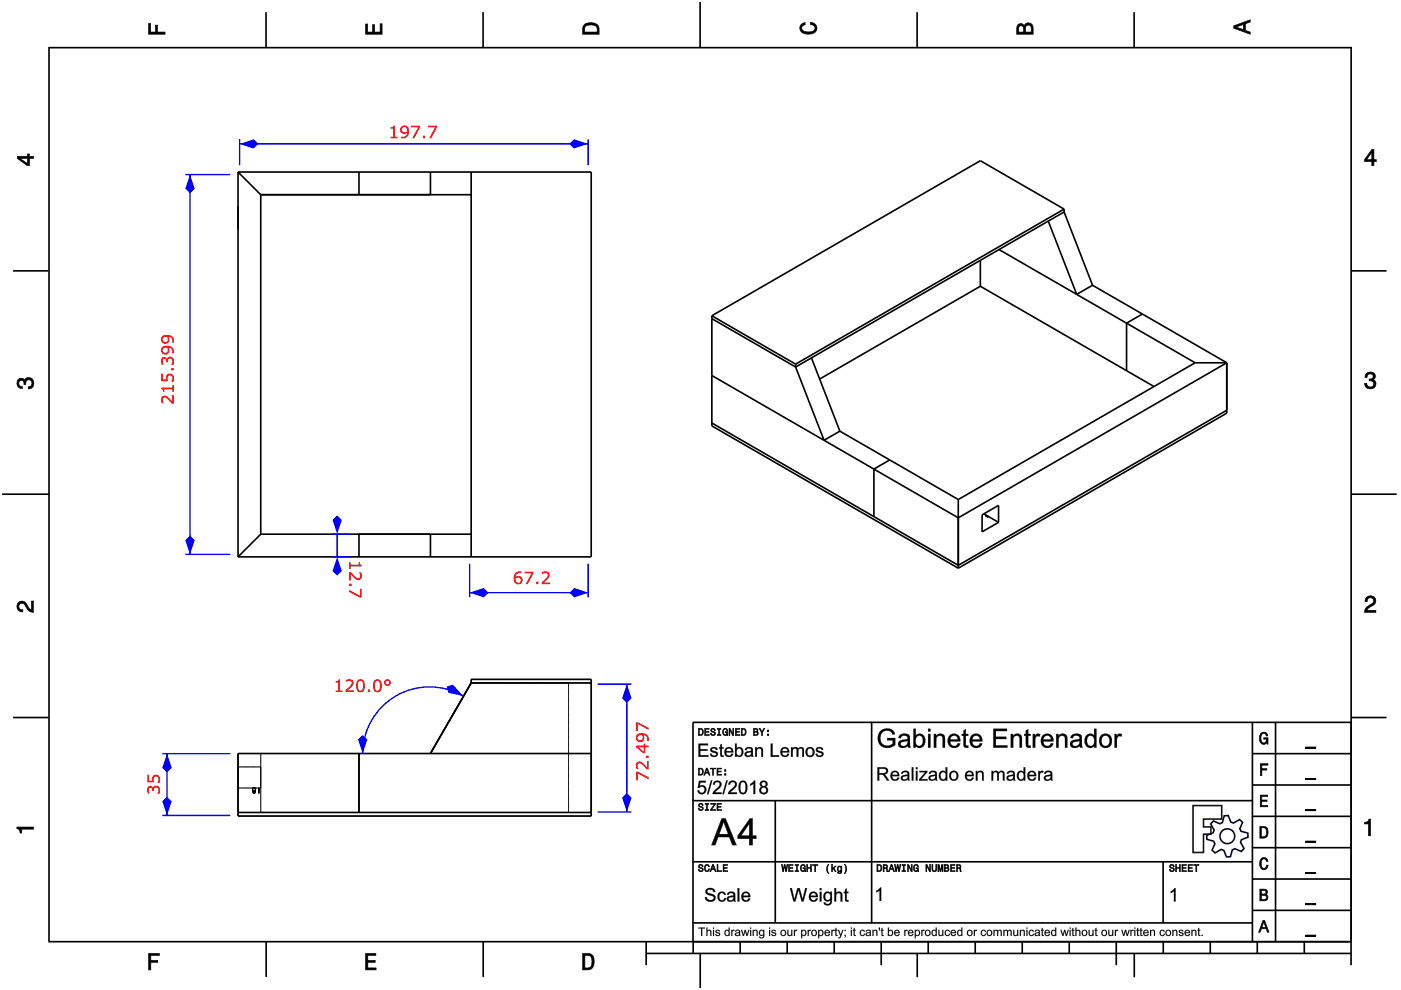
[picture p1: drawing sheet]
<svg xmlns="http://www.w3.org/2000/svg" width="297mm" height="210mm" viewBox="0 0 297 210" stroke-linecap="round" stroke-linejoin="round" font-family="sans-serif">
<g fill="none" stroke="#000" stroke-width=".35">
<path d="M10.4 10v189.5M10.4 10.1h276.1M56.4 2.6v7.5M102.4 2.6v7.5M148.4 .4v9.7M194.4 2.6v7.5M240.5 2.6v7.5M286.5 9.9v189.6M50.5 36.5v81.6M50.5 36.5h74.8v81.6h-74.8M50.5 36.5l4.8 4.8M76.1 36.5v4.8"/>
<path d="M91.3 36.5v4.8M99.9 36.5v81.6M2.8 57.4h7.4M55.3 41.3h44.6M55.3 41.3v72M207.9 55.2v5.5M211.8 52.9l41.6 24M222.3 46.9l6 15.5 3.3-1.9M225.6 44.9l6 15.6M225.6 44.9l-56.9 32.9M225.6 44.3l-17.7-10.2-57 32.9M225.6 44.3v.6"/>
<path d="M225.6 44.3l-56.9 32.9M286.5 57.4h7.5M150.9 67v23.3l52.3 30.2M150.9 67l17.8 10.2M150.9 67.6l17.8 10.2M150.9 79.6l52.3 30.2M168.7 77.8l6 15.6 3.4-2M168.7 77.2v.6M172 75.9l6.1 15.5M207.9 60.7l36.8 21.3M207.9 60.7l-34.1 19.7M231.6 60.5l28.5 16.4"/>
<path d="M242.2 66.6l-3.3 1.9v10.1M253.4 76.9l-50.2 29M260.1 76.9l-56.9 32.9M260.1 76.9h-6.7M260.1 76.9v10.7l-56.9 32.9M260.1 76.9h.1M150.9 89.7l52.3 30.2M178.1 91.4l25.1 14.5M188.6 97.5l-3.3 2v10M260.1 87l-56.9 32.9M260.1 87h.1M.5 104.8h9.9"/>
<path d="M55.3 113.3h44.6M55.3 113.3l-4.8 4.8M76.1 113.3v4.8M91.3 113.3v4.8M203.2 105.9v14.6M203.2 109.8h.1M203.2 119.9h.1M208.2 109.2l3.5-2.1v3.7l-3.5 2zM208.6 109l3.1 1.8M208.9 109.3l.6 .2zM209 109.3l.3 .2M209.3 109.5l.1 .1"/>
<path d="M209.3 109.5v.1M286.5 104.8h9.6M2.8 152.1h7.4M76.1 159.8v12.5M99.9 144.8v-.8h25.4v29h-74.8v-13.2h74.8M99.9 144.8h25.4M99.9 144.8l-8.6 15M286.5 152.1h7.5M50.5 172.3h74.8M10.2 199.7h275.8M56.4 199.7v7.4M102.4 199.7v7.4"/>
<path d="M137 199.7v4.9M147 199.7v2.5M156.9 199.7v2.5M166.9 199.7v2.5M176.9 199.7v2.5M186.8 199.7v4.9M196.8 199.7v2.5M206.8 199.7v2.5M216.7 199.7v2.5M226.7 199.7v2.5M236.7 199.7v4.9M246.6 199.7v2.5"/>
<path d="M256.6 199.7v2.5M266.6 199.7v2.5M276.5 199.7v2.5M286.5 199.7v4.9M137 202.2h149.5M148.5 202.3v7.2M194.5 202.1v5.1M240.5 202.1v5.1"/>
</g>
<g fill="#000">
<path d="M31.5 5h.4v1.8h1.1v-1.5h.4v1.5h1.6v.5h-3.5z" fill-rule="evenodd"/>
<path d="M77.5 5.1h.4v1.7h1.1v-1.6h.4v1.6h1.2v-1.8h.4v2.3h-3.5z" fill-rule="evenodd"/>
<path d="M124 5.1a2.18 2.18 0 0 0-.5 2.2h3.5v-1.2a1.42 1.42 0 0 0-1.7-1.3zM124.3 5.5a2.13 2.13 0 0 1 2.2 .3l.1 1h-2.6v-1z" fill-rule="evenodd"/>
<path d="M169.9 5.2l.8-.4v.4a.7 .7 0 0 0-.7 .6 .7 .7 0 0 0 .3 .8 1.69 1.69 0 0 0 2.5-.6 .9 .9 0 0 0-1-.8v-.5a1.24 1.24 0 0 1 1.4 1.1 1.24 1.24 0 0 1-1 1.4 2.22 2.22 0 0 1-2.5-.7l-.2-.5z" fill-rule="evenodd"/>
<path d="M215.8 5.3l-.2 .7v1.3h3.5v-1.4a.98 .98 0 0 0-.8-1 .98 .98 0 0 0-1.1 .6 .83 .83 0 0 0-1.4-.2zM216.1 5.6a.54 .54 0 0 1 .6-.1 .54 .54 0 0 1 .3 .6v.7h-1zM217.6 5.5a.62 .62 0 0 1 .7-.1 .62 .62 0 0 1 .3 .6v.8h-1.2z" fill-rule="evenodd"/>
<path d="M261.6 5.5v.5l3.5 1.3v-.5l-1.1-.4v-1.4l1.1-.3v-.5zM262.1 5.7l1.5-.5v1.1z" fill-rule="evenodd"/>
<path d="M3.7 33.1v.5l2.1 1.5h.4v-1.5h.9v-.5h-.9v-.5h-.4v.5zM4.3 33.6h1.5v1.1z" fill-rule="evenodd"/>
<path d="M290.8 31.7l-1.5 2.1v.5h1.5v.8h.5v-.8h.5v-.4h-.5v-2.2zM290.8 32.3v1.6h-1.1z" fill-rule="evenodd"/>
<path d="M3.8 80.5a.85 .85 0 0 1 1.4 .1 1.05 1.05 0 0 1 1.3-.5 1.05 1.05 0 0 1 .7 1.2 1.1 1.1 0 0 1-1.2 1.2v-.5a.71 .71 0 0 0 .8-1 .71 .71 0 0 0-1.3 0v.5h-.4a.61 .61 0 0 0-.3-.8 .61 .61 0 0 0-.8 .3 .61 .61 0 0 0 .2 .8l.5 .1v.5a1.15 1.15 0 0 1-1.1-.7 1.15 1.15 0 0 1 .2-1.2z" fill-rule="evenodd"/>
<path d="M289.7 79.2a1.07 1.07 0 0 1 1.3-.2 1.07 1.07 0 0 1 .5 1.2l-.3 .3a1.05 1.05 0 0 1 .5 1.3 1.05 1.05 0 0 1-1.2 .7 1.1 1.1 0 0 1-1.2-1.2h.5a.71 .71 0 0 0 1 .7 .71 .71 0 0 0 0-1.2h-.5v-.4a.61 .61 0 0 0 .8-.3 .61 .61 0 0 0-.3-.8 .61 .61 0 0 0-.8 .2l-.2 .5h-.4z" fill-rule="evenodd"/>
<path d="M3.9 127.8a1.21 1.21 0 0 1 2 .7l.3 .5 .5 .3v-1.9h.4v2.4a1.8 1.8 0 0 1-1.7-1.4 .71 .71 0 0 0-.9-.5 .71 .71 0 0 0-.5 .9 .71 .71 0 0 0 .8 .5v.4a1.18 1.18 0 0 1-1.1-.6 1.18 1.18 0 0 1 .2-1.3z" fill-rule="evenodd"/>
<path d="M289.7 126.6a1.17 1.17 0 0 1 1.9 .3 1.17 1.17 0 0 1-.9 1.7l-.6 .4-.3 .4h1.9v.4h-2.4a1.8 1.8 0 0 1 1.4-1.7 .71 .71 0 0 0 .5-.9 .71 .71 0 0 0-.8-.5 .71 .71 0 0 0-.5 .9h-.5z" fill-rule="evenodd"/>
<path d="M3.6 175.3h3.5v.5h-2.5v.8h-.3a.77 .77 0 0 0-.7-.9z" fill-rule="evenodd"/>
<path d="M289.3 174.3a.77 .77 0 0 0 .9-.6h.4v3.5h-.5v-2.5h-.8z" fill-rule="evenodd"/>
</g>
<g fill="#000">
<path d="M31.5 5v2.3h3.5v-.5l-1.7 .1 .1-1.6h-.4v1.6h-1.1v-1.9zM31.4 4.9h.6l-.1 1.9h1.1l-.1-1.5h.6l-.1 1.5 1.7-.1v.6h-3.7z"/>
<path d="M77.5 5.1v2.2h3.5v-2.3h-.4l.1 1.9h-1.4v-1.7h-.3l.1 1.7h-1.2v-1.8zM77.5 5h.5l-.1 1.8h1.1l-.1-1.6h.6l-.1 1.6h1.2l-.1-1.8h.6v2.3h-3.6z"/>
<path d="M124 5.1l-.4 .7-.1 1.5h3.5l-.1-1.7-.3-.5-1.3-.3zM123.9 5.1l.6-.3 .8-.1 .7 .1 .6 .3 .4 .4 .1 1.8h-3.6v-1.5zM124.2 5.4l1.1-.2 1 .2 .3 .3 .1 1.2h-2.8l.1-1.2zM124.3 5.5l-.3 .3v1h2.6l-.1-1-.2-.3-1-.2z"/>
<path d="M169.9 5.2l-.4 .8 .2 .5 .3 .4 .6 .3h1.6l.6-.3 .3-.4 .1-.5-.1-.5-.7-.6-.6-.2v.5l.8 .2 .3 .6-.1 .3-.8 .5h-1.2l-.5-.2-.3-.3v-.6l.4-.4 .3-.1v-.4zM169.8 5.1l1-.4v.6l-.4 .1-.4 .3 .1 .6 .7 .4h1.2l.4-.1 .4-.6-.2-.5-.8-.3v-.6l.7 .2 .7 .7 .1 .5-.1 .5-.4 .5-.6 .2h-1.6l-.6-.2-.4-.5-.1-.5z"/>
<path d="M215.8 5.3l-.2 .7v1.3h3.5l-.1-1.8-.6-.6-.4-.1-.5 .2-.3 .6-.5-.6-.6 .1zM215.7 5.2l.3-.2h.7l.5 .5v-.3l.5-.4 .8 .1 .5 .6 .1 1.8h-3.6v-1.3zM216 5.6l.5-.2 .4 .2 .2 1.3h-1.2zM216.1 5.6l-.1 1.2h1l-.1-1.2-.4-.1zM217.5 5.5l.5-.2 .5 .1 .2 1.5h-1.3zM217.6 5.5l-.2 1.3h1.2l-.1-1.3-.5-.2z"/>
<path d="M261.6 5.5v.5l3.5 1.3v-.5l-1.1-.3v-1.5l1.1-.3v-.5zM261.5 5.4l3.6-1.3v.6l-1.1 .3v1.4l1.1 .4v.6l-3.6-1.4zM261.9 5.7l1.8-.6v1.3zM262.1 5.7l1.5 .6v-1.1l-1.5 .6z"/>
<path d="M3.7 33.1v.5l2.1 1.5h.4v-1.6l.9 .1v-.5l-.9 .1v-.6h-.4l.1 .6zM3.6 33.1h2.2v-.5h.5l-.1 .5h1v.6l-1-.1 .1 1.6h-.5l-2.2-1.6zM4.1 33.5h1.8v1.3zM4.3 33.5l1.5 1.2v-1.1l-1.5 .1z"/>
<path d="M290.8 31.7l-1.5 2.1v.5l1.6-.1-.1 .9h.5l-.1-.9 .6 .1v-.4h-.6l.1-2.2zM290.8 31.6h.6l-.1 2.3 .6-.1v.5h-.6l.1 .9h-.6v-.9h-1.5v-.5zM290.9 32.1v1.8h-1.3zM290.8 32.3h.1l-1.1 1.6-.1-.1 1.1 .1z"/>
<path d="M3.8 80.5l-.2 .8 .1 .4 .5 .6 .5 .1v-.5l-.6-.1-.2-.5 .2-.5 .4-.2 .5 .2 .1 .7h.4l-.1-.6 .4-.4h.6l.2 .2 .2 .2v.7l-.4 .4h-.4v.5l.5-.1 .6-.6v-1l-.6-.7h-.7l-.4 .3-.2 .3-.2-.4-.5-.1zM3.8 80.4l.7-.3 .5 .1 .2 .4 .1-.3 .5-.3 .8 .1 .6 .6v1.1l-.7 .7h-.6v-.5h.4l.4-.4-.1-.9-.8-.1-.3 .4v.6h-.5v-.8l-.5-.1-.4 .1-.1 .5 .2 .5 .6 .1v.6l-.6-.1-.6-.6-.1-.5z"/>
<path d="M289.7 79.2l-.3 .8h.4v-.3l.4-.4 .8 .1 .2 .7-.4 .3h-.5v.4l.8 .1 .2 .5-.2 .5-.2 .2h-.7l-.3-.2-.1-.6h-.5l.1 .5 .6 .6h1l.4-.2 .4-.8-.2-.6-.5-.3 .4-.3v-.8l-.5-.5h-.5zM289.7 79.1l.8-.3 .9 .3 .2 .3v.9l-.4 .2 .5 .3 .1 .6-.3 .8-.5 .3h-1l-.7-.7v-.6h.5l.2 .7 .5 .2 .6-.2 .2-.5-.2-.5-.6-.2-.3 .1v-.5h.6l.3-.2-.1-.7-.8-.1-.3 .4v.4h-.6l.1-.6z"/>
<path d="M3.9 127.8l-.3 .8 .3 .8 .9 .3v-.4l-.6-.1-.3-.6 .2-.5 .5-.3 .7 .4 .9 1.4 .9 .2v-2.4h-.4v2l-.5-.3-.9-1.5-.7-.2zM3.8 127.7l.8-.3 .7 .2 .9 1.4 .5 .3-.1-1.9h.6v2.5l-1.1-.3-.9-1.4-.6-.3-.4 .2-.2 .5 .2 .5 .7 .1v.6l-.6-.1-.4-.2-.4-.9z"/>
<path d="M289.7 126.6l-.3 1h.5l.1-.7 .5-.2 .6 .2 .2 .4-.3 .7-1.4 .9-.3 .9h2.4v-.4l-2 .1 .4-.6 1.2-.7 .4-.8-.1-.5-.6-.5h-.9zM289.7 126.6l.9-.4 .8 .4 .3 .3 .1 .5-.2 .6-1.5 1-.3 .4 2-.1v.6h-2.5l.2-1 1.4-1 .3-.6-.2-.4-.5-.2-.5 .2-.1 .7h-.6l.1-.6z"/>
<path d="M3.6 175.3v.4l.5 .2 .2 .7h.3l-.1-.9 2.6 .1v-.5zM3.5 175.3h3.7v.6l-2.6-.1 .1 .9h-.5l-.1-.7-.6-.3z"/>
<path d="M289.3 174.3v.4l.9-.1-.1 2.6h.5v-3.5h-.4l-.2 .5zM289.3 174.3l.7-.1 .2-.6h.5v3.6h-.6v-2.5l-.8 .1z"/>
</g>
<g fill="none" stroke="#000" stroke-width=".21">
<path d="M55.3 159.8v12.5M76.1 159.8v12.5M99.9 144.8v-.8h25.4v29h-74.8v-13.2h74.8M99.9 144.8h25.4M99.9 144.8l-8.6 15M120.5 144.8v27.5M50.5 172.3h74.8M50.5 167.1h4.8M50.5 162.6h4.8M53.5 167.1l.1 .5M53.6 167.6h.1M53.6 167.6v.1"/>
<path d="M53.6 167.6h.5M53.6 167.7h.1M53.6 167.7v.1M53.6 167.7h.5M53.6 167.7l.1 .4M53.6 167.8h.5M53.7 168.1h.2M53.7 168.1l.2 .1M53.9 168.1h.1M53.9 168.2h.1M53.9 168.1v.1M54.1 168.1h-.2"/>
<path d="M54.1 168.1l-.2 .1M54.1 167.7v.1M54.1 167.7v.4M54.1 167.7h.1M54.1 167.6h.1M54.1 167.6v.1M54.2 167.1l-.1 .5M54.9 167.9h.1M54.9 167.1v1.1v-1.1"/>
</g>
<path d="M50.8 29.5v5.5M50.8 30.5h73.9M124.7 29.5v5.5" fill="none" stroke="#00f" stroke-width=".3"/>
<g fill="#00f">
<path d="M50.8 30.5l3-1 1 1-1 1z"/>
<path d="M121.7 29.5l3 1-3 1-1-1z"/>
</g>
<g fill="#f00">
<path d="M82.8 27a.47 .47 0 0 0 .7-.3h.2v2.3h.6v.3h-1.5v-.3h.6v-1.7h-.6zM85.1 26.9a1.01 1.01 0 0 1 1.3-.1 1.01 1.01 0 0 1 .3 1.2 1.23 1.23 0 0 1-1.6 1.3v-.3a.85 .85 0 0 0 1.2-.8 .89 .89 0 0 1-1.2-.1 .89 .89 0 0 1 0-1.2zM85.2 27.5a.6 .6 0 0 0 1.2 0 .6 .6 0 0 0-1.2 0zM87.2 26.7h1.8v.4l-1.2 2.2h-.4l1.3-2.3h-1.5zM89.7 28.8h.4v.5h-.4zM90.8 26.7h1.8v.4l-1.2 2.2h-.4l1.3-2.3h-1.5z"/>
<path d="M82.8 27h.5l.1-.4h.3v2.4h.6v.3h-1.5v-.3h.6v-1.7h-.6zM82.8 27v.3l.6-.1v1.8h-.6v.3h1.5v-.3h-.6v-2.3h-.2a.47 .47 0 0 1-.7 .3zM85.1 26.9a1.03 1.03 0 0 1 1.3-.1 1.03 1.03 0 0 1 .3 1.2l-.2 .8-.4 .4-.9 .1-.1-.4a.83 .83 0 0 0 1.2-.7 1.13 1.13 0 0 1-1.1 0l-.4-.7zM85.1 26.9a.87 .87 0 0 0 0 1.2 .87 .87 0 0 0 1.3 0 .87 .87 0 0 1-1.3 .9v.3a1.36 1.36 0 0 0 1.4-.5 1.36 1.36 0 0 0 .1-1.4l-.2-.5a.98 .98 0 0 0-1.3 0zM85.2 27.5a.6 .6 0 0 0 1.2 0 .6 .6 0 0 0-1.2 0zM85.2 27.5a.61 .61 0 0 1 1.2 0 .61 .61 0 0 1-1.2 0zM87.2 26.7h1.8v.4l-1.2 2.2h-.4l1.3-2.3h-1.5zM87.2 26.7v.3h1.5l-1.3 2.3h.4l1.2-2.2v-.4zM89.7 28.8h.4v.5h-.4zM89.7 28.8v.5h.4v-.5zM90.8 26.7h1.8v.4l-1.2 2.2h-.4l1.3-2.3h-1.5zM90.8 26.7v.3h1.5l-1.3 2.3h.4l1.2-2.2v-.4z"/>
</g>
<path d="M39.3 37h9.5M40.3 37v80.5M39.3 117.5h9.5" fill="none" stroke="#00f" stroke-width=".3"/>
<g fill="#00f">
<path d="M40.3 37l1 3-1 1-1-1z"/>
<path d="M40.3 113.5l1 1-1 3-1-3z"/>
</g>
<g fill="#f00">
<path d="M34.4 84.1a1.33 1.33 0 0 1 1.8 .7l.3 .4v-1.4h.3v1.8h-.3l-.6-.6a1.07 1.07 0 0 0-1.3-.6l-.1 .5 .2 .6h-.4l-.1-.7zM34.2 82.2h2.4v-.6h.2v1.5h-.2v-.6h-1.8v.6h-.2a.47 .47 0 0 0-.4-.6zM34.2 79.2h.3v1.3h.7a.91 .91 0 0 1 .9-1.3 .91 .91 0 0 1 .7 1.4l-.1 .3h-.3a.73 .73 0 0 0 .2-.8 .73 .73 0 0 0-.7-.5 .9 .9 0 0 0-.3 1.2h-1.4zM36.3 78.1h.5v.4h-.5zM34.4 75.9a.61 .61 0 0 1 1 .3 .8 .8 0 0 1 1.1-.5 .8 .8 0 0 1 .4 1.1l-.2 .6-.3-.1a.73 .73 0 0 0 .2-.8 .73 .73 0 0 0-.7-.5 .58 .58 0 0 0-.3 .8h-.3a.46 .46 0 0 0-.4-.7 .46 .46 0 0 0-.4 .6l.2 .6h-.4v-.1a1.28 1.28 0 0 1 .1-1.3zM34.4 73.6a1.45 1.45 0 0 1 1.7-.2 1.45 1.45 0 0 1 .7 1.5h-.3a.85 .85 0 0 0-.8-1.2 .9 .9 0 0 1-.1 1.3 .9 .9 0 0 1-1.2-.1 .9 .9 0 0 1 0-1.3zM34.4 74.2a.6 .6 0 0 0 1.2 0 .6 .6 0 0 0-1.2 0zM34.4 71.3a1.45 1.45 0 0 1 1.7-.2 1.45 1.45 0 0 1 .7 1.5h-.3a.85 .85 0 0 0-.8-1.2 .9 .9 0 0 1-.1 1.3 .9 .9 0 0 1-1.2-.1 .9 .9 0 0 1 0-1.3zM34.4 71.9a.6 .6 0 0 0 1.2 0 .6 .6 0 0 0-1.2 0z"/>
<path d="M34.3 84.1a.81 .81 0 0 1 1.1 0l1.1 1.1v-1.4h.3v1.8a1.12 1.12 0 0 1-1-.7 .77 .77 0 0 0-1.3-.3l.2 .9h-.4a1.47 1.47 0 0 1 0-1.4zM34.4 84.1l-.2 .4v.7l.1 .3h.4a.64 .64 0 0 1-.2-1 .64 .64 0 0 1 1 0l1 1.1h.3v-1.8h-.3v1.4a2.45 2.45 0 0 0-1.8-1.2zM34.2 82.2h2.4l-.1-.6h.3v1.5h-.3v-.6h-1.7v.6h-.2l-.1-.5-.3-.1zM34.2 82.2v.2a.47 .47 0 0 1 .4 .7h.2v-.6h1.8v.6h.2v-1.5h-.2v.6zM34.2 79.2h.3v1.3h.7a.93 .93 0 0 1 .9-1.3 .93 .93 0 0 1 .8 1.4l-.2 .3h-.4a1.02 1.02 0 0 0 .1-1.2 .61 .61 0 0 0-.8 .1 .61 .61 0 0 0-.1 .8l.1 .2h-1.4zM34.2 79.2v1.6h1.4v-1.1a.62 .62 0 0 1 .9 0 .62 .62 0 0 1 0 .9l-.1 .3h.3a1.44 1.44 0 0 0-.1-1.4 .91 .91 0 0 0-1.2 0l-.2 1h-.7v-1.3zM36.3 78.1h.5v.4h-.5zM36.3 78.1v.4h.5v-.4zM34.4 75.8a.59 .59 0 0 1 .6-.1 .59 .59 0 0 1 .4 .5 .75 .75 0 0 1 .8-.6 .75 .75 0 0 1 .7 .8l-.2 1-.4-.1a1.06 1.06 0 0 0 .1-1.1 .53 .53 0 0 0-.7-.1 .53 .53 0 0 0-.1 .7h-.4a.47 .47 0 0 0 0-.6 .47 .47 0 0 0-.6 0l-.1 .4 .2 .7a.6 .6 0 0 1-.6-.3 .6 .6 0 0 1 .1-.6zM34.3 76l-.1 .6 .1 .7h.4l-.2-.4a.49 .49 0 0 1-.1-.6 .49 .49 0 0 1 .7-.2 .49 .49 0 0 1 .2 .7h.3v-.6a.61 .61 0 0 1 .9 0 .61 .61 0 0 1 0 .8l-.1 .4h.3a1.48 1.48 0 0 0-.1-1.5 .81 .81 0 0 0-1-.1l-.2 .4a.6 .6 0 0 0-.5-.5 .6 .6 0 0 0-.6 .3zM34.4 73.6a1.87 1.87 0 0 1 2.1 0l.3 .4 .1 .6v.3h-.4a.84 .84 0 0 0-.8-1.2 1.13 1.13 0 0 1 0 1.2 .92 .92 0 0 1-1.3 0 .92 .92 0 0 1 0-1.3zM34.4 73.6a.89 .89 0 0 0 .1 1.3 .89 .89 0 0 0 1.3-.2l.1-.6-.2-.4a.87 .87 0 0 1 .8 1.2h.3a1.36 1.36 0 0 0-.4-1.3 1.36 1.36 0 0 0-1.5-.2zM34.4 74.2a.6 .6 0 0 0 1.2 0 .6 .6 0 0 0-1.2 0zM34.4 74.2a.61 .61 0 0 1 1.2 0 .61 .61 0 0 1-1.2 0zM34.4 71.3a1.87 1.87 0 0 1 2.1 0l.3 .4 .1 .6v.3h-.4a.84 .84 0 0 0-.8-1.2 1.13 1.13 0 0 1 0 1.2 .92 .92 0 0 1-1.3 0 .92 .92 0 0 1 0-1.3zM34.4 71.3a.89 .89 0 0 0 .1 1.4 .89 .89 0 0 0 1.3-.3l.1-.6-.2-.4a.87 .87 0 0 1 .8 1.2h.3a1.36 1.36 0 0 0-.4-1.3 1.36 1.36 0 0 0-1.5-.2zM34.4 71.9a.6 .6 0 0 0 1.2 0 .6 .6 0 0 0-1.2 0zM34.4 71.9a.61 .61 0 0 1 1.2 0 .61 .61 0 0 1-1.2 0z"/>
</g>
<path d="M99.6 119.5v7.2M124.7 119.5v7.2M99.6 125.7h25.1" fill="none" stroke="#00f" stroke-width=".3"/>
<g fill="#00f">
<path d="M99.6 125.7l3-1 1 1-1 1z"/>
<path d="M121.7 124.7l3 1-3 1-1-1z"/>
</g>
<g fill="#f00">
<path d="M109.4 121.5l.9-.3h.2v.3a.86 .86 0 0 0-1.2 .8 .9 .9 0 0 1 1.4 .3 .9 .9 0 0 1-.6 1.3 .9 .9 0 0 1-1.1-.8l-.1-.2a1.71 1.71 0 0 1 .5-1.4zM109.3 123a.57 .57 0 0 0 1.1 0 .57 .57 0 0 0-1.1 0zM111.3 121.2h1.7v.4l-1.1 2.2h-.4l1.2-2.3h-1.4zM113.7 123.3h.4v.5h-.4zM114.9 121.3a.92 .92 0 0 1 1.2-.1 .92 .92 0 0 1 .3 1.1l-1.2 1.2h1.4v.3h-1.7v-.3l.6-.6a1.07 1.07 0 0 0 .5-1.3l-.5-.1-.6 .2z"/>
<path d="M109.3 121.5l.5-.3h.6h.1v.4a.84 .84 0 0 0-1.2 .7 1.13 1.13 0 0 1 1.2 0 .91 .91 0 0 1 .1 1.3 .91 .91 0 0 1-1.4 0v.1a1.86 1.86 0 0 1 0-2.1zM109.4 121.5a1.48 1.48 0 0 0 .3 2.4 .88 .88 0 0 0 1-1.1 .88 .88 0 0 0-1.4-.4 .87 .87 0 0 1 1.2-.9v-.3h-.2zM109.3 122.6a.65 .65 0 0 0 .2 .8 .65 .65 0 0 0 .8 0 .66 .66 0 0 0-.1-.9zM109.2 123a.61 .61 0 0 1 1.2 0 .61 .61 0 0 1-1.2 0zM111.2 121.2h1.9v.4l-1.2 2.2h-.4l1.2-2.3h-1.5zM111.3 121.2v.3h1.5l-1.3 2.3h.4l1.1-2.2v-.4zM113.7 123.3h.5v.5h-.5zM113.7 123.3v.5h.4v-.5zM114.9 121.3a.94 .94 0 0 1 1.2-.1 .94 .94 0 0 1 .3 1.1l-1.2 1.2h1.4v.3h-1.8a1.12 1.12 0 0 1 .8-1 .77 .77 0 0 0 .3-1.3l-1 .2zM114.9 121.3v.4a.64 .64 0 0 1 1-.2 .64 .64 0 0 1 0 1l-1 1v.3h1.7v-.3h-1.4a2.45 2.45 0 0 0 1.3-1.8 1.06 1.06 0 0 0-1.6-.4z"/>
</g>
<path d="M98.1 147.5a14.2 14.2 0 0 0-21.2 12.3" fill="none" stroke="#00f" stroke-width=".3"/>
<g fill="#00f">
<path d="M76.9 155.8l1 1-1 3-1-3z"/>
<path d="M94.7 145.5l1.4-.3 2 2.3-3-.6z"/>
</g>
<g fill="#f00">
<path d="M71.2 144.4a.47 .47 0 0 0 .6-.3h.3v2.3h.5v.3h-1.4v-.3h.5v-1.7h-.5zM73.3 144.2a.92 .92 0 0 1 1.2-.1 .92 .92 0 0 1 .3 1.1l-1.2 1.2h1.4v.3h-1.7v-.4l.6-.5a1.07 1.07 0 0 0 .5-1.3l-.5-.1-.6 .2zM75.9 144.2a.98 .98 0 0 1 1.2 .1 .98 .98 0 0 1 .2 1.1 1 1 0 0 1-.3 1.1 1 1 0 0 1-1.1 .1 2.07 2.07 0 0 1 0-2.4zM76.1 144.5l-.2 .9a.71 .71 0 0 0 .1 .8 .71 .71 0 0 0 .7 .2l.2-.4 .1-.6a.7 .7 0 0 0-.1-.8 .7 .7 0 0 0-.7-.2zM78 146.2h.5v.5h-.5zM79.5 144.2a.98 .98 0 0 1 1.2 .1 .98 .98 0 0 1 .2 1.1 1 1 0 0 1-.3 1.1 1 1 0 0 1-1.1 .1 2.07 2.07 0 0 1 0-2.4zM79.7 144.5l-.2 .9a.71 .71 0 0 0 .1 .8 .71 .71 0 0 0 .7 .2l.2-.4 .1-.6a.7 .7 0 0 0-.1-.8 .7 .7 0 0 0-.8-.2zM81.4 144.7a.75 .75 0 0 1 1.5 0 .75 .75 0 0 1-1.5 0zM81.7 144.7a.45 .45 0 0 0 .9 0 .45 .45 0 0 0-.9 0z"/>
<path d="M71.2 144.4h.4l.2-.3h.3v2.3h.5v.3h-1.4v-.3h.5v-1.7h-.5zM71.2 144.4v.3h.5v1.8l-.5-.1v.3h1.4v-.3l-.6 .1 .1-2.4h-.3a.47 .47 0 0 1-.6 .3zM73.3 144.2a.94 .94 0 0 1 1.2-.1 .94 .94 0 0 1 .4 1.1l-1.3 1.2h1.5v.3h-1.8a1.12 1.12 0 0 1 .7-1 .77 .77 0 0 0 .3-1.3l-1 .2zM73.3 144.2l.1 .4a.64 .64 0 0 1 .9-.2 .64 .64 0 0 1 .1 .9l-1.1 1v.4h1.7v-.3h-1.4a2.45 2.45 0 0 0 1.3-1.8 1.06 1.06 0 0 0-1.5-.4zM75.9 144.2a.99 .99 0 0 1 1.2 .1 .99 .99 0 0 1 .3 1.1 1.01 1.01 0 0 1-.3 1.1 1.01 1.01 0 0 1-1.2 .1 2.08 2.08 0 0 1 0-2.4zM75.9 144.2a2.06 2.06 0 0 0 0 2.4 .96 .96 0 0 0 1.2-.1 .96 .96 0 0 0 .2-1.1 .98 .98 0 0 0-.3-1.1 .98 .98 0 0 0-1.1-.1zM76.1 144.5l-.2 .9a.69 .69 0 0 0 .1 .8 .69 .69 0 0 0 .7 .2l.2-.4 .1-.6a.69 .69 0 0 0-.1-.8 .69 .69 0 0 0-.7-.2zM76.1 144.5a.49 .49 0 0 1 .8 .1l.1 .8-.1 .8a.48 .48 0 0 1-.5 .3 .48 .48 0 0 1-.4-.3l-.1-1zM78 146.2h.5v.5h-.5zM78 146.2v.5h.5v-.5zM79.5 144.2a.99 .99 0 0 1 1.2 .1 .99 .99 0 0 1 .2 1.1 1.01 1.01 0 0 1-.3 1.1 1.01 1.01 0 0 1-1.1 .1 2.08 2.08 0 0 1 0-2.4zM79.5 144.2a2.06 2.06 0 0 0 0 2.4 .96 .96 0 0 0 1.2-.1 .96 .96 0 0 0 .2-1.1 .98 .98 0 0 0-.3-1.1 .98 .98 0 0 0-1.1-.1zM79.7 144.5l-.2 .9a.69 .69 0 0 0 .1 .8 .69 .69 0 0 0 .7 .2l.2-.4 .1-.6a.69 .69 0 0 0-.1-.8 .69 .69 0 0 0-.7-.2zM79.6 144.5a.49 .49 0 0 1 .9 .1l.1 .8-.1 .8a.48 .48 0 0 1-.5 .3 .48 .48 0 0 1-.4-.3l-.1-1zM81.4 144.7a.75 .75 0 0 1 1.5 0 .75 .75 0 0 1-1.5 0zM81.5 144.7a.69 .69 0 0 0 1.3 0 .69 .69 0 0 0-1.3 0zM81.7 144.7a.4 .4 0 0 0 .8 0 .4 .4 0 0 0-.8 0zM81.7 144.7a.45 .45 0 0 1 .9 0 .45 .45 0 0 1-.9 0z"/>
</g>
<path d="M34.4 159.8h14.4M35.4 159.8v13.1M34.4 172.9h14.4" fill="none" stroke="#00f" stroke-width=".3"/>
<g fill="#00f">
<path d="M35.4 159.8l1 3-1 1-1-1z"/>
<path d="M35.4 168.9l1 1-1 3-1-3z"/>
</g>
<g fill="#f00">
<path d="M31.5 166.8a.61 .61 0 0 1 1 .4 .8 .8 0 0 1 1-.6 .8 .8 0 0 1 .4 1.1l-.1 .6h-.4a.73 .73 0 0 0 .3-.8 .73 .73 0 0 0-.8-.5 .58 .58 0 0 0-.3 .7h-.3a.46 .46 0 0 0-.4-.7 .46 .46 0 0 0-.4 .7l.2 .5h-.3l-.1-.1a1.28 1.28 0 0 1 .2-1.3zM31.3 164.3h.3v1.2h.7a.91 .91 0 0 1 .9-1.2 .91 .91 0 0 1 .7 1.3l-.1 .4-.4-.1a.73 .73 0 0 0 .3-.8 .73 .73 0 0 0-.8-.5 .9 .9 0 0 0-.3 1.3h-1.3z"/>
<path d="M31.4 166.8a.59 .59 0 0 1 .7-.1 .59 .59 0 0 1 .3 .5h.1a.75 .75 0 0 1 .8-.7 .75 .75 0 0 1 .6 .8l-.1 1h-.4a1.06 1.06 0 0 0 .1-1.2 .53 .53 0 0 0-.7-.1 .53 .53 0 0 0-.2 .7h-.3a.47 .47 0 0 0-.1-.5 .47 .47 0 0 0-.5-.1l-.2 .4 .2 .7a.6 .6 0 0 1-.5-.3 .6 .6 0 0 1 0-.6zM31.4 166.9l-.2 .6 .2 .7h.3l-.1-.3a.49 .49 0 0 1-.1-.7 .49 .49 0 0 1 .6-.1 .49 .49 0 0 1 .2 .6h.3l.1-.6a.61 .61 0 0 1 .8 0 .61 .61 0 0 1 .1 .8l-.2 .4h.3a1.48 1.48 0 0 0 0-1.5 .81 .81 0 0 0-1.1 0l-.2 .4a.6 .6 0 0 0-.4-.5 .6 .6 0 0 0-.6 .2zM31.2 164.3h.4v1.2h.7a.93 .93 0 0 1 .9-1.3 .93 .93 0 0 1 .7 1.4l-.1 .4-.4-.1a1.02 1.02 0 0 0 .1-1.1 .61 .61 0 0 0-.8 0 .61 .61 0 0 0-.1 .8v.3h-1.4zM31.3 164.3v1.6h1.3l.1-1.1a.62 .62 0 0 1 .8 0 .62 .62 0 0 1 .1 .8l-.2 .4h.4a1.44 1.44 0 0 0-.1-1.5 .91 .91 0 0 0-1.3 .1l-.1 .9h-.7v-1.2z"/>
</g>
<path d="M126.7 145h7.2M132.9 145v27.1M126.7 172.1h7.2" fill="none" stroke="#00f" stroke-width=".3"/>
<g fill="#00f">
<path d="M132.9 145l1 3-1 1-1-1z"/>
<path d="M132.9 168.2l1 1-1 2.9-1-2.9z"/>
</g>
<g fill="#f00">
<path d="M134.9 163.6h.4l2.2 1.2v.4l-2.3-1.3v1.5h-.3zM135 161.7a1.33 1.33 0 0 1 1.9 .7l.3 .4v-1.4h.3v1.7h-.4l-.5-.6a1.07 1.07 0 0 0-1.3-.5l-.1 .5 .2 .6h-.4l-.2-.8zM137 160.2h.5v.5h-.5zM134.9 158.1h1.6v-.4h.3v.4h.7v.3h-.7v1.3h-.4l-1.5-1.3zM135.3 158.4l1.2 1v-1zM135.1 155.8a1.45 1.45 0 0 1 1.7-.3 1.45 1.45 0 0 1 .7 1.6h-.3a.85 .85 0 0 0-.8-1.3 .9 .9 0 0 1-.1 1.3 .9 .9 0 0 1-1.3 0 .9 .9 0 0 1 .1-1.3zM135.1 156.4a.6 .6 0 0 0 1.2 0 .6 .6 0 0 0-1.2 0zM134.9 153.2h.4l2.2 1.2v.3l-2.3-1.2v1.5h-.3z"/>
<path d="M134.9 163.6h.4l2.2 1.2v.4l-2.3-1.3v1.6h-.3zM134.9 163.6v1.8h.3v-1.5l2.3 1.3v-.4l-2.2-1.2zM135 161.7a.81 .81 0 0 1 1.1-.1l1.1 1.2v-1.5h.3v1.8a1.12 1.12 0 0 1-1-.7 .77 .77 0 0 0-1.3-.3l.2 1h-.4a1.47 1.47 0 0 1 0-1.4zM135 161.7l-.1 .4v.6l.1 .4 .4-.1a.64 .64 0 0 1-.2-.9 .64 .64 0 0 1 .9-.1l1 1.1h.4v-1.7h-.3v1.4a2.45 2.45 0 0 0-1.8-1.3zM137 160.2h.5v.5h-.5zM137 160.2v.5h.5v-.5zM134.9 158.1h1.6v-.4h.3v.4h.7v.4l-.7-.1v1.3h-.4l-1.5-1.3zM134.9 158.1v.3l1.5 1.3h.4v-1.3h.7v-.3h-.7v-.4h-.3v.4zM135.3 158.4l1.2 1v-1zM135.3 158.4h1.2v1.1zM135.1 155.8a1.87 1.87 0 0 1 2.1 0l.3 .4 .1 .6-.1 .3-.3-.1a.84 .84 0 0 0-.8-1.1v-.1a1.13 1.13 0 0 1 0 1.2 .92 .92 0 0 1-1.3 .1 .92 .92 0 0 1 0-1.3zM135.1 155.8a.89 .89 0 0 0 .1 1.3 .89 .89 0 0 0 1.3-.2v-.6l-.2-.5a.87 .87 0 0 1 .9 1.3h.3a1.36 1.36 0 0 0-.4-1.4 1.36 1.36 0 0 0-1.5-.2zM135.1 156.4a.6 .6 0 0 0 1.2 0 .6 .6 0 0 0-1.2 0zM135.1 156.4a.61 .61 0 0 1 1.2 0 .61 .61 0 0 1-1.2 0zM134.9 153.2h.4l2.2 1.1v.5l-2.3-1.3v1.5h-.3zM134.9 153.2v1.8h.3v-1.6l2.3 1.3v-.3l-2.2-1.2z"/>
</g>
<path d="M70.5 113.3h3.6M70.5 118.1h3.6M71.5 113.3v4.8" fill="none" stroke="#00f" stroke-width=".3"/>
<g fill="#00f">
<path d="M71.5 109.3l1 1-1 3-1-3z"/>
<path d="M71.5 118.1l1 3-1 1-1-1z"/>
</g>
<g fill="#f00">
<path d="M74 119.2h.3v.6h1.8v-.6h.2a.47 .47 0 0 0 .4 .6v.3h-2.4v.5h-.3zM74 121.3h.4l.5 .6a1.07 1.07 0 0 0 1.4 .6l.1-.6-.2-.5h.3a.92 .92 0 0 1 .2 1.1 .92 .92 0 0 1-1.1 .4l-1.3-1.2v1.4h-.3zM74 123.8h.5v.4h-.5zM74 125.1l2.3 1.3v-1.5h.3v1.8h-.3l-2.3-1.2z"/>
<path d="M74 119.2h.3v.6h1.8l-.1-.6h.3l.1 .4 .3 .2v.3h-2.4v.5h-.3zM74 119.2v1.4h.3v-.5h2.4v-.3a.47 .47 0 0 1-.4-.6h-.2v.6h-1.8v-.6zM74 121.3a1.12 1.12 0 0 1 1 .7 .77 .77 0 0 0 1.4 .3l-.2-1h.3a.93 .93 0 0 1 .1 1.3 .93 .93 0 0 1-1.1 .2l-1.2-1.1 .1 1.4h-.4zM74 121.3v1.8h.3v-1.5a2.45 2.45 0 0 0 1.9 1.3 1.06 1.06 0 0 0 .3-1.5h-.3a.64 .64 0 0 1 .2 .9 .64 .64 0 0 1-1 .1l-1-1.1zM74 123.7h.6v.5h-.6zM74 123.8v.4h.5v-.4zM74 125.1l2.3 1.3v-1.5h.4v1.8h-.4l-2.3-1.2zM74 125.1v.4l2.3 1.2h.3v-1.8h-.3l.1 1.5z"/>
</g>
<g fill="#000">
<path d="M148.1 154.4v1.5h.5a.77 .77 0 0 0 .6-.7 .77 .77 0 0 0-.6-.8zM148.3 154.6a.57 .57 0 0 1 .6 .6 .57 .57 0 0 1-.6 .6zM149.4 154.4v1.5h1v-.1h-.8v-.6h.7v-.1h-.7v-.5h.8v-.2zM150.8 154.5a.53 .53 0 0 0 0 .6 .53 .53 0 0 0 .6 .2 .32 .32 0 0 1-.2 .5 .32 .32 0 0 1-.4-.4h-.2a.5 .5 0 0 0 .7 .6 .5 .5 0 0 0 .1-.9l-.3-.1a.28 .28 0 0 1-.2-.3 .28 .28 0 0 1 .4-.2 .28 .28 0 0 1 .2 .4h.2a.51 .51 0 0 0-.3-.5 .51 .51 0 0 0-.6 .1zM152.1 154.4v.2h.3v1.2h-.3v.1h.7v-.1h-.2v-1.2h.2v-.2zM153.4 154.6a.81 .81 0 0 0 .5 1.4l.3-.3 .1 .2v-.8h-.5v.2h.3l-.2 .5a.59 .59 0 0 1-.5-.6 .59 .59 0 0 1 .5-.6l.2 .3h.2l-.2-.4a.52 .52 0 0 0-.7 .1zM154.6 154.4v1.5h.1v-1.2l.6 1.2h.3v-1.5h-.2v1.3l-.6-1.3zM155.9 154.4v1.5h1v-.1h-.8v-.6h.7v-.1h-.7v-.5h.7v-.2zM157.2 154.4v1.5h.5a.77 .77 0 0 0 .5-.7 .77 .77 0 0 0-.5-.8zM157.4 154.6a.57 .57 0 0 1 .6 .6 .57 .57 0 0 1-.6 .6zM159.8 154.4v1.5h.5a.42 .42 0 0 0 .5-.3 .42 .42 0 0 0-.3-.5l.2-.2-.1-.4zM159.9 154.6h.4a.23 .23 0 0 1 .2 .3 .23 .23 0 0 1-.3 .2h-.3zM159.9 155.2h.4a.26 .26 0 0 1 .3 .3 .26 .26 0 0 1-.3 .3h-.4zM160.9 154.4l.6 .9v.6h.2v-.6l.4-.9h-.2l-.3 .7-.4-.7zM162.7 155.6v.3h.3v-.3zM162.7 154.8v.3h.3v-.3z" fill-rule="evenodd"/>
<path d="M267.3 155.6a.85 .85 0 0 1 .9-.4 .85 .85 0 0 1 .6 .8h-.3l-.1-.2a.49 .49 0 0 0-.4-.3 .49 .49 0 0 0-.5 .3 1.2 1.2 0 0 0 .4 1.7 .66 .66 0 0 0 .6-.8h-.6v-.3h.9v1.4h-.1l-.1-.4-.3 .3a.85 .85 0 0 1-1.2-.6v-1.1z" fill-rule="evenodd"/>
<path d="M148.2 170.4a.53 .53 0 0 0 0 .6 .53 .53 0 0 0 .6 .2 .32 .32 0 0 1-.2 .5 .32 .32 0 0 1-.4-.4h-.2a.5 .5 0 0 0 .7 .6 .5 .5 0 0 0 .1-.9l-.3-.1a.28 .28 0 0 1-.1-.3 .28 .28 0 0 1 .3-.2 .28 .28 0 0 1 .2 .4h.2a.51 .51 0 0 0-.3-.5 .51 .51 0 0 0-.6 .1zM149.5 170.3v.2h.3v1.2h-.3v.1h.7v-.1h-.2v-1.2h.2v-.2zM150.7 170.3v.2h.8l-.9 1.3h1.1v-.1h-.8l.8-1.4zM152 170.3v1.5h1v-.1h-.8v-.6h.7v-.1h-.7v-.5h.7v-.2z" fill-rule="evenodd"/>
<path d="M148.1 162.9v1.5h.5a.77 .77 0 0 0 .6-.8 .77 .77 0 0 0-.6-.7zM148.3 163a.57 .57 0 0 1 .6 .6 .57 .57 0 0 1-.6 .6zM149.8 162.9l-.6 1.5h.2l.2-.5h.6l.1 .5h.2l-.5-1.5zM149.9 163.1l.2 .6h-.5zM150.6 162.9v.1h.5v1.4h.2v-1.4h.4v-.1zM152 162.9v1.5h1v-.2h-.8v-.5h.7v-.2h-.7v-.5h.7v-.1zM153.6 164v.4h.3v-.4zM153.6 163.2v.3h.3v-.3z" fill-rule="evenodd"/>
<path d="M267.2 168.6h1.5v.3h-1.2v.7h1.1v.3h-1.1v.9h1.3v.3h-1.6z" fill-rule="evenodd"/>
<path d="M267.2 161.9h1.6v.3h-1.3v.8h1.1v.3h-1.1v1.1h-.3z" fill-rule="evenodd"/>
<path d="M267.1 175.2v2.5h.8a1.37 1.37 0 0 0 .7-2.2 1.56 1.56 0 0 0-1.5-.3zM267.4 175.5a.98 .98 0 0 1 1.2 .7 .98 .98 0 0 1-.7 1.2h-.5z" fill-rule="evenodd"/>
<path d="M148.2 183.4a.53 .53 0 0 0 0 .6 .53 .53 0 0 0 .6 .2 .32 .32 0 0 1-.2 .5 .32 .32 0 0 1-.4-.4h-.2a.5 .5 0 0 0 .7 .5 .5 .5 0 0 0 .1-.8l-.3-.1a.28 .28 0 0 1-.1-.4 .28 .28 0 0 1 .3-.1 .28 .28 0 0 1 .2 .3h.2a.51 .51 0 0 0-.3-.4 .51 .51 0 0 0-.6 .1zM149.5 183.5l-.1 .2a.66 .66 0 0 0 0 .9 .66 .66 0 0 0 .9 .1l.1-.5h-.2l-.2 .4a.6 .6 0 0 1-.5-.6 .6 .6 0 0 1 .5-.5l.2 .2h.2l-.2-.3a.5 .5 0 0 0-.7 .1zM151.1 183.3l-.6 1.5h.2l.2-.4h.6l.1 .4h.2l-.5-1.5zM151.2 183.5l.2 .7h-.5zM152 183.3v1.5h1v-.2h-.8v-1.3zM153.3 183.3v1.5h1v-.2h-.8v-.5h.7v-.2h-.7v-.4h.7v-.2z" fill-rule="evenodd"/>
<path d="M165.7 183.3l.3 1.5h.1l.3-1.3 .2 1.3h.2l.2-1.5h-.2l-.1 1.3-.2-1.3h-.2l-.2 1.3-.2-1.3zM167.2 183.3v1.5h1v-.2h-.8v-.5h.7v-.2h-.7v-.4h.7v-.2zM168.6 183.3v.2h.3v1.1h-.3v.2h.7v-.2h-.2v-1.1h.2v-.2zM169.8 183.5a.81 .81 0 0 0 .6 1.3l.2-.2 .2 .2v-.8h-.6v.2h.4l-.2 .4a.59 .59 0 0 1-.5-.6 .59 .59 0 0 1 .5-.5l.2 .2h.2l-.2-.3a.53 .53 0 0 0-.8 .1zM171 183.3v1.5h.2v-.7h.6v.7h.2v-1.5h-.2v.6h-.6v-.6zM172.3 183.3v.2h.4v1.3h.2v-1.3h.5v-.2zM175.6 183.3a1.35 1.35 0 0 0 .1 1.9 1.83 1.83 0 0 1 0-1.9zM176.3 183.2v1.6h.2v-.4l.2-.2 .3 .6h.3l-.5-.7 .5-.5h-.3l-.5 .6v-1zM177.6 183.8a.58 .58 0 0 0-.1 .7 .58 .58 0 0 0 .7 .3l.1-.2a.31 .31 0 0 1-.1 .4 .31 .31 0 0 1-.5-.1h-.1a.47 .47 0 0 0 .5 .4 .47 .47 0 0 0 .4-.6v-1.1h-.2v.2l-.3-.2zM177.8 183.9l.1-.1a.42 .42 0 0 1 .4 .4 .42 .42 0 0 1-.4 .4l-.2-.2zM179 183.3a1.84 1.84 0 0 1 0 1.9 1.22 1.22 0 0 0 0-1.9z" fill-rule="evenodd"/>
<path d="M185.9 183.3v1.5h.5a.77 .77 0 0 0 .6-.8 .77 .77 0 0 0-.6-.7zM186.1 183.5a.57 .57 0 0 1 .7 .5 .57 .57 0 0 1-.7 .6zM187.2 183.3v1.5h.2v-.6a.45 .45 0 0 1 .6 .1 .45 .45 0 0 1 0 .5h.2l-.2-.7a.41 .41 0 0 0 .2-.5 .41 .41 0 0 0-.5-.3zM187.4 183.5h.3a.25 .25 0 0 1 .3 .2 .25 .25 0 0 1-.3 .3h-.3zM188.9 183.3l-.5 1.5h.2l.1-.4h.6l.2 .4h.2l-.6-1.5zM189 183.5l.2 .7h-.4zM189.7 183.3l.2 1.5h.2l.2-1.3 .2 1.3h.2l.3-1.5h-.2l-.2 1.3-.2-1.3h-.2l-.2 1.3-.2-1.3zM191.2 183.3v.2h.3v1.1h-.3v.2h.8v-.2h-.3v-1.1h.3v-.2zM192.4 183.3v1.5h.2v-1.2l.6 1.2h.2v-1.5h-.2v1.2l-.5-1.2zM193.8 183.5a.81 .81 0 0 0 .5 1.3l.3-.2 .1 .2v-.8h-.5v.2h.3l-.2 .4a.59 .59 0 0 1-.5-.6 .59 .59 0 0 1 .5-.5l.2 .2h.2l-.1-.3a.52 .52 0 0 0-.8 .1zM196.3 183.3v1.5h.2v-1.2l.6 1.2h.2v-1.5h-.2v1.2l-.6-1.2zM197.6 183.3v.9a.52 .52 0 0 0 .5 .6 .52 .52 0 0 0 .5-.6v-.9h-.2v.9a.33 .33 0 0 1-.3 .5 .33 .33 0 0 1-.3-.5v-.9zM198.9 183.3v1.5h.1v-1.4l.3 1.4h.2l.3-1.4v1.4h.1v-1.5h-.2l-.3 1.3-.3-1.3zM200.2 183.3v1.5h.6a.42 .42 0 0 0 .4-.3 .42 .42 0 0 0-.2-.5l.1-.2v-.4zM200.4 183.5h.3a.23 .23 0 0 1 .3 .2 .23 .23 0 0 1-.3 .2h-.3zM200.4 184.1h.3a.26 .26 0 0 1 .3 .2 .26 .26 0 0 1-.3 .3h-.3zM201.5 183.3v1.5h1v-.2h-.8v-.5h.7v-.2h-.7v-.4h.8v-.2zM202.8 183.3v1.5h.2v-.6a.45 .45 0 0 1 .5 .1 .45 .45 0 0 1 .1 .5h.2l-.2-.7a.41 .41 0 0 0 .1-.5 .41 .41 0 0 0-.4-.3zM203 183.5h.2a.25 .25 0 0 1 .3 .2 .25 .25 0 0 1-.3 .3h-.2z" fill-rule="evenodd"/>
<path d="M248.1 183.4a.53 .53 0 0 0 0 .6 .53 .53 0 0 0 .6 .2 .32 .32 0 0 1-.2 .5 .32 .32 0 0 1-.4-.4h-.2a.5 .5 0 0 0 .7 .5 .5 .5 0 0 0 .1-.8l-.3-.1a.28 .28 0 0 1-.2-.4 .28 .28 0 0 1 .4-.1 .28 .28 0 0 1 .2 .3h.2a.51 .51 0 0 0-.4-.4 .51 .51 0 0 0-.5 .1zM249.3 183.3v1.5h.2v-.7h.6v.7h.2v-1.5h-.2v.6h-.6v-.6zM250.6 183.3v1.5h.9v-.2h-.7v-.5h.7v-.2h-.7v-.4h.7v-.2zM251.9 183.3v1.5h.9v-.2h-.7v-.5h.7v-.2h-.7v-.4h.7v-.2zM253.1 183.3v.2h.4v1.3h.2v-1.3h.5v-.2z" fill-rule="evenodd"/>
<path d="M267.8 195.2l-.9 2.4h.3l.2-.7h1l.3 .7h.3l-.9-2.4zM267.9 195.5l.4 1.1h-.7z" fill-rule="evenodd"/>
<path d="M267.1 188.5v2.5h1a.7 .7 0 0 0 .7-.5 .7 .7 0 0 0-.4-.8 .61 .61 0 0 0 .3-.8 .61 .61 0 0 0-.7-.4zM267.4 188.8h.6a.38 .38 0 0 1 .4 .4 .38 .38 0 0 1-.5 .3h-.5zM267.4 189.8h.6a.43 .43 0 0 1 .5 .5 .43 .43 0 0 1-.5 .4h-.6z" fill-rule="evenodd"/>
<path d="M267.3 182.1a.85 .85 0 0 1 .9-.3 .85 .85 0 0 1 .6 .8h-.3l-.1-.2a.47 .47 0 0 0-.4-.3 .47 .47 0 0 0-.4 .3 1.21 1.21 0 0 0 .4 1.7 .64 .64 0 0 0 .5-.7h.4a.88 .88 0 0 1-.8 1 .88 .88 0 0 1-1-.7v-1.1z" fill-rule="evenodd"/>
<path d="M31.5 202.2h2.3v.4h-1.8v1h1.4v.4h-1.4v1.6h-.5z" fill-rule="evenodd"/>
<path d="M77.5 202.2h2.2v.4h-1.7v1h1.5v.4h-1.5v1.2h1.7v.4h-2.2z" fill-rule="evenodd"/>
<path d="M123.5 202.2v3.4h1.2a1.42 1.42 0 0 0 1.3-1.7 1.38 1.38 0 0 0-1.3-1.7zM124 202.6h1a1.89 1.89 0 0 1 0 2.5l-1 .1z" fill-rule="evenodd"/>
</g>
<g fill="#000">
<path d="M185.8 188.9l.8-.7h.2v2.8h-.3v-2.2l-.7 .4zM248.2 189l.8-.7h.2v2.8h-.3v-2.2l-.7 .4z"/>
<path d="M148.1 154.4v1.5h.7l.3-.4v-.8l-.4-.2zM148 154.4h.7l.4 .3 .1 .8-.4 .5h-.8zM148.2 154.6l.7 .1 .1 .8-.3 .3h-.5zM148.3 154.6v1.2l.4-.1 .2-.3-.1-.6zM149.4 154.4v1.5h1v-.1h-.8v-.6h.7v-.1h-.7v-.5h.8v-.2zM149.4 154.4h1v.3l-.8-.1v.5l.8-.1v.3l-.8-.1v.6l.8-.1v.3h-1zM150.8 154.5l-.1 .3 .1 .3 .6 .2 .2 .2-.3 .3h-.4l-.1-.4h-.2l.1 .3 .2 .2h.5l.3-.2v-.4l-.8-.3-.1-.2 .2-.3 .4 .1 .1 .3h.2l-.1-.2-.2-.3zM150.8 154.5l.6-.1 .3 .3v.3h-.3v-.3l-.2-.1-.3 .2 .1 .2 .7 .3v.4l-.3 .3h-.5l-.3-.3v-.3h.3v.3l.3 .1 .3-.3-.9-.5zM152.1 154.4v.2h.3v1.2h-.3v.1h.7v-.1h-.3v-1.2h.3v-.2zM152 154.4h.9v.3h-.3v1.1l.3-.1v.3h-.9v-.3h.4v-1.1l-.4 .1zM153.4 154.6l-.2 .6 .2 .6 .5 .2 .3-.4 .1 .3v-.8h-.5v.2l.4-.1-.3 .6h-.3l-.2-.3v-.8l.5-.2 .2 .4h.2l-.2-.4-.3-.1zM153.3 154.6l.5-.3 .4 .2 .2 .5h-.4v-.3l-.4-.1-.2 .3v.5l.2 .4h.3l.2-.5-.4 .1v-.3h.7v.9h-.3l.1-.3-.5 .3-.4-.2-.2-.6zM154.6 154.4v1.5h.1v-1.2h.1l.5 1.2h.3v-1.5h-.2v1.3h-.1l-.5-1.3zM154.5 154.4h.3l.6 1.3-.1-1.3h.3v1.6h-.3l-.6-1.3 .1 1.3h-.3zM155.9 154.4v1.5h1v-.1h-.9v-.6h.8v-.1h-.8v-.5h.8v-.2zM155.8 154.4h1.1v.3l-.8-.1v.5l.7-.1v.3l-.7-.1v.6l.8-.1v.3h-1.1zM157.2 154.4v1.5h.7l.3-.4-.1-.8-.3-.2zM157.1 154.4h.7l.4 .3v.8l-.3 .5h-.8zM157.3 154.6l.7 .1v.8l-.2 .3h-.5zM157.4 154.6v1.2l.4-.1 .2-.3-.1-.6zM159.8 154.4v1.5h.7l.3-.2v-.3l-.4-.3 .3-.1v-.3l-.2-.2zM159.7 154.4h.8l.3 .2-.1 .4-.2 .1 .3 .2-.1 .6-1 .1zM159.9 154.6h.5a.28 .28 0 0 1 .2 .3 .28 .28 0 0 1-.2 .2h-.5zM159.9 154.6v.5l.6-.2v-.2zM159.9 155.2l.6 .1 .1 .4-.7 .1zM159.9 155.2v.6l.6-.1v-.4zM160.9 154.4l.6 .9v.6h.2l-.1-.6 .5-.9h-.2l-.3 .9-.4-.9zM160.8 154.4h.4l.4 .7 .3-.7h.4l-.6 .9v.7h-.3l.1-.7zM162.7 155.6v.3h.3v-.3zM162.6 155.6h.5v.4h-.5zM162.7 154.8v.3h.3v-.3zM162.6 154.7h.5v.5h-.5z"/>
<path d="M186.6 155a1.85 1.85 0 0 1 3.2 .7l-.5 .1a1.33 1.33 0 0 0-1.2-.9 1.33 1.33 0 0 0-1.3 .8 2.1 2.1 0 0 0 .4 2.1 1.82 1.82 0 0 0 2.1-.1v-.8l-1.2 .1v-.5h1.7v1.5a2.18 2.18 0 0 1-3.1 .1 2.18 2.18 0 0 1-.1-3.1zM186.7 155a2.13 2.13 0 0 0 0 3.1 2.13 2.13 0 0 0 3.1-.2v-1.4h-1.7v.4h1.2v.8a1.64 1.64 0 0 1-2.2 .1 1.64 1.64 0 0 1-.3-2.2 1.35 1.35 0 0 1 1.3-.7 1.35 1.35 0 0 1 1.2 .9l.4-.2a1.83 1.83 0 0 0-3-.6zM190.8 155.8a1.31 1.31 0 0 1 2.1 .5l.1 1.7 .1 .5h-.6v-.3a1.27 1.27 0 0 1-2.1-.2 1.21 1.21 0 0 1 1.5-1.2l.5-.1a.73 .73 0 0 0-.6-.7 .73 .73 0 0 0-.8 .5h-.5zM190.8 155.9l-.3 .5 .5 .1a.76 .76 0 0 1 .5-.6 .76 .76 0 0 1 .8 .2l.2 .6-1.4 .2a.86 .86 0 0 0-.6 1.2 .86 .86 0 0 0 1.3 .4l.7-.4 .1 .4h.5l-.2-.5v-1.8a1.35 1.35 0 0 0-2.1-.3zM191.1 157.4a.51 .51 0 0 0 .1 .7 .51 .51 0 0 0 .7 0l.4-.4 .1-.6zM191.1 157.4l1.4-.4a.85 .85 0 0 1-.5 1.1 .85 .85 0 0 1-1.1-.4zM193.6 154.5h.6v1.4a1.07 1.07 0 0 1 1.6-.1 1.68 1.68 0 0 1-.9 2.8l-.4-.1-.3-.3v.3h-.6zM193.7 154.5v4h.4v-.4a1.17 1.17 0 0 0 1.5 .3 1.17 1.17 0 0 0 .6-1.4 1.16 1.16 0 0 0-.7-1.3 1.16 1.16 0 0 0-1.4 .3l.1-1.5zM194.4 156.3a1.08 1.08 0 0 0-.3 1.1 1.08 1.08 0 0 0 1 .7 1.2 1.2 0 0 0-.2-2.1zM194.3 156.2a.82 .82 0 0 1 1.1-.1 .82 .82 0 0 1 .3 1 .83 .83 0 0 1-.4 1 .83 .83 0 0 1-1.1-.3l-.1-.8zM196.7 154.5h.6v.6h-.6zM196.8 154.5v.6h.5v-.6zM196.7 155.6h.6v2.9h-.6zM196.8 155.6v2.9h.5v-2.9zM198 155.6h.5l-.1 .4a1.04 1.04 0 0 1 1.3-.4 1.04 1.04 0 0 1 .7 1.1v1.8h-.6v-1.7a.69 .69 0 0 0-.7-.8 .69 .69 0 0 0-.6 .9v1.6h-.5zM198 155.6v2.9h.5v-1.6a.74 .74 0 0 1 .6-.9 .74 .74 0 0 1 .8 .8v1.7h.5l-.1-2.2a1.04 1.04 0 0 0-.9-.7 1.04 1.04 0 0 0-1 .5v-.5zM201.3 155.9a1.36 1.36 0 0 1 1.6-.2 1.36 1.36 0 0 1 .7 1.5h-2.1a.83 .83 0 0 0 .6 .9 .83 .83 0 0 0 1-.5h.5a1.44 1.44 0 0 1-1.9 .9 1.44 1.44 0 0 1-.7-2.1zM201.3 156a1.48 1.48 0 0 0-.1 2 1.48 1.48 0 0 0 1.9 .3l.5-.7h-.5a.84 .84 0 0 1-1 .6 .84 .84 0 0 1-.7-1h2.2a1.86 1.86 0 0 0-.6-1.4l-1-.2zM201.7 156.2l-.2 .6h1.6a.77 .77 0 0 0-.5-.8 .77 .77 0 0 0-.9 .2zM201.7 156.2l.4-.2h.4l.4 .2 .2 .6h-1.7zM204.3 154.9l.5-.3v1h.5v.4h-.5v1.7a.31 .31 0 0 0 .1 .3 .31 .31 0 0 0 .4 0l.1 .5a.77 .77 0 0 1-.9 0 .77 .77 0 0 1-.2-.8v-1.7h-.4v-.4h.4zM204.3 154.9v.8l-.4-.1v.4h.4v1.7a.69 .69 0 0 0 .2 .7 .69 .69 0 0 0 .8 .1v-.4a.35 .35 0 0 1-.4 0 .35 .35 0 0 1-.2-.4v-1.7h.6v-.4l-.6 .1 .1-1.1zM206 155.9a1.36 1.36 0 0 1 1.6-.2 1.36 1.36 0 0 1 .7 1.5h-2.2a.83 .83 0 0 0 .7 .9 .83 .83 0 0 0 1-.5h.5a1.44 1.44 0 0 1-2 .9 1.44 1.44 0 0 1-.6-2.1zM206 156a1.48 1.48 0 0 0-.2 2 1.48 1.48 0 0 0 2 .3l.5-.7h-.6a.84 .84 0 0 1-1 .6 .84 .84 0 0 1-.6-1h2.2a1.86 1.86 0 0 0-.6-1.4l-1-.2zM206.4 156.2l-.3 .6h1.6a.77 .77 0 0 0-.4-.8 .77 .77 0 0 0-.9 .2zM206.4 156.2l.3-.2h.5l.4 .2 .2 .6h-1.7zM210.6 154.5h2.9v.5h-2.4v1.2h2.3v.5h-2.3v1.3h2.5v.5h-3zM210.6 154.5v4h3v-.5l-2.5 .1v-1.4h2.2v-.5h-2.2v-1.2h2.4v-.5zM214.3 155.6h.5v.4a1.04 1.04 0 0 1 1.2-.4 1.04 1.04 0 0 1 .7 1.1v1.8h-.5v-1.7a.69 .69 0 0 0-.8-.8 .69 .69 0 0 0-.6 .9v1.6h-.5zM214.3 155.6v2.9h.5v-1.6a.74 .74 0 0 1 .6-.9 .74 .74 0 0 1 .8 .8v1.7h.5l-.1-2.2a1.04 1.04 0 0 0-.9-.7 1.04 1.04 0 0 0-1 .5l.1-.5zM217.5 154.9l.5-.3v1h.5v.4h-.5v1.7a.31 .31 0 0 0 .1 .3 .31 .31 0 0 0 .4 0l.1 .5a.77 .77 0 0 1-.8 0 .77 .77 0 0 1-.3-.8v-1.7h-.4v-.4h.4zM217.5 154.9v.8l-.4-.1v.4h.4v1.7a.69 .69 0 0 0 .3 .7 .69 .69 0 0 0 .8 .1l-.1-.4a.35 .35 0 0 1-.4 0 .35 .35 0 0 1-.1-.4v-1.7h.5v-.4l-.5 .1v-1.1zM219 155.6h.5l-.1 .5a.68 .68 0 0 1 1.2-.4l-.2 .5a.54 .54 0 0 0-.8 .2l-.1 2.1h-.5zM219 155.6v2.9h.5l-.1-1.5a.65 .65 0 0 1 .2-.8 .65 .65 0 0 1 .8 0l.1-.5a.71 .71 0 0 0-1.1 .5v-.6zM221 155.9a1.36 1.36 0 0 1 1.7-.2 1.36 1.36 0 0 1 .6 1.5h-2.1a.83 .83 0 0 0 .7 .9 .83 .83 0 0 0 .9-.5h.6a1.44 1.44 0 0 1-2 .9 1.44 1.44 0 0 1-.6-2.1zM221.1 156a1.48 1.48 0 0 0-.2 2 1.48 1.48 0 0 0 2 .3l.4-.7h-.5a.84 .84 0 0 1-1 .6 .84 .84 0 0 1-.6-1h2.1a1.86 1.86 0 0 0-.5-1.4l-1-.2zM221.5 156.2l-.3 .6h1.6a.77 .77 0 0 0-.5-.8 .77 .77 0 0 0-.8 .2zM221.5 156.2l.3-.2h.5l.4 .2 .2 .6h-1.7zM223.9 155.6h.5v.4a1.04 1.04 0 0 1 1.2-.4 1.04 1.04 0 0 1 .7 1.1v1.8h-.5v-1.7a.69 .69 0 0 0-.8-.8 .69 .69 0 0 0-.5 .9v1.6h-.6zM223.9 155.6v2.9h.5v-1.6a.74 .74 0 0 1 .6-.9 .74 .74 0 0 1 .8 .8v1.7h.5v-2.2a1.04 1.04 0 0 0-.9-.7 1.04 1.04 0 0 0-1 .5v-.5zM227.3 155.8a1.31 1.31 0 0 1 2.1 .5v1.7l.2 .5h-.6l-.1-.3a1.27 1.27 0 0 1-2-.2 1.21 1.21 0 0 1 1.5-1.2l.5-.1a.73 .73 0 0 0-.7-.7 .73 .73 0 0 0-.8 .5h-.5zM227.3 155.9l-.3 .5 .4 .1a.76 .76 0 0 1 .6-.6 .76 .76 0 0 1 .7 .2l.2 .6-1.3 .2a.86 .86 0 0 0-.6 1.2 .86 .86 0 0 0 1.2 .4l.7-.4 .1 .4h.5l-.1-.5v-1.8a1.35 1.35 0 0 0-2.1-.3zM227.6 157.4a.51 .51 0 0 0 0 .7 .51 .51 0 0 0 .7 0l.5-.4 .1-.6zM227.5 157.4l1.4-.4a.85 .85 0 0 1-.4 1.1 .85 .85 0 0 1-1.1-.4zM230.3 155.9a1.05 1.05 0 0 1 1.7 .1l-.1-1.5h.6v4h-.5v-.4a1.02 1.02 0 0 1-1.6 .2 1.9 1.9 0 0 1-.1-2.4zM230.4 155.9a1.52 1.52 0 0 0-.4 1.7 1.52 1.52 0 0 0 1.5 .9l.5-.4v.4h.5v-4h-.5v1.5a1.04 1.04 0 0 0-1.6-.1zM230.7 156.2a1.22 1.22 0 0 0 .5 1.9 1.15 1.15 0 0 0 .8-1 1.15 1.15 0 0 0-.8-1.1zM230.7 156.2a.84 .84 0 0 1 1-.1 .84 .84 0 0 1 .3 1 .85 .85 0 0 1-.8 1.1 .85 .85 0 0 1-.8-1.1zM233.5 155.9a1.49 1.49 0 0 1 2.3 1 1.49 1.49 0 0 1-2 1.6 1.7 1.7 0 0 1-.3-2.6zM233.5 155.9a1.51 1.51 0 0 0-.3 1.8 1.51 1.51 0 0 0 1.7 .8 1.48 1.48 0 0 0 .7-2.1 1.48 1.48 0 0 0-2.1-.5zM233.8 156.3a1.08 1.08 0 0 0-.2 1.2 1.08 1.08 0 0 0 1 .6 1.1 1.1 0 0 0 .6-1.2 1.1 1.1 0 0 0-1-.9zM233.8 156.2a.96 .96 0 0 1 1.2 0 .96 .96 0 0 1 .2 1.2 .88 .88 0 0 1-1 .8 .88 .88 0 0 1-.7-1.1zM236.3 155.6h.5v.5a.68 .68 0 0 1 1.1-.4l-.2 .5a.54 .54 0 0 0-.8 .2l-.1 2.1h-.5zM236.3 155.6v2.9h.5v-1.5a.65 .65 0 0 1 .1-.8 .65 .65 0 0 1 .8 0l.2-.5a.71 .71 0 0 0-1.2 .5l.1-.6z"/>
<path d="M186.6 155a1.86 1.86 0 0 1 3.1 .6l-.4 .2a1.4 1.4 0 0 0-1.9-.8 1.4 1.4 0 0 0-.7 1.8 1.55 1.55 0 0 0 2.6 .9v-.8h-1.2v-.4h1.7v1.5a2.16 2.16 0 0 1-3.1 .1 2.16 2.16 0 0 1-.1-3.1zM190.8 155.8a1.4 1.4 0 0 1 2.1 .4l.2 2.3h-.5l-.1-.3a1.19 1.19 0 0 1-2.1-.4 1.18 1.18 0 0 1 1.5-1l.3-.1a.41 .41 0 0 0 .2-.4 .41 .41 0 0 0-.4-.3l-.8 .1-.2 .4-.5-.1zM191.1 157.4a.54 .54 0 0 0 0 .7 .54 .54 0 0 0 .8 0 .89 .89 0 0 0 .5-1zM193.7 154.5h.5v1.4a1.25 1.25 0 0 1 1.5 0 1.25 1.25 0 0 1 .5 1.5 1.15 1.15 0 0 1-.8 1.1 1.15 1.15 0 0 1-1.3-.3v.3h-.4zM194.4 156.2a1.11 1.11 0 0 0-.3 1.2 1.11 1.11 0 0 0 1 .7 1.23 1.23 0 0 0 .6-1.1 1.23 1.23 0 0 0-.8-1zM196.8 154.5h.5v.6h-.5zM196.8 155.6h.5v2.9h-.5zM198 155.6h.4v.4a1.03 1.03 0 0 1 1.3-.4 1.03 1.03 0 0 1 .7 1.1v1.8h-.5v-1.7a.72 .72 0 0 0-.8-.9 .72 .72 0 0 0-.6 1v1.6h-.5zM201.3 156a1.35 1.35 0 0 1 1.6-.3 1.35 1.35 0 0 1 .7 1.5h-2.2a.84 .84 0 0 0 .7 1 .84 .84 0 0 0 1-.6h.5a1.42 1.42 0 0 1-1.9 .8 1.42 1.42 0 0 1-.7-2zM201.7 156.2l-.2 .6h1.6a.8 .8 0 0 0-.5-.8 .8 .8 0 0 0-.9 .2zM204.3 154.9l.5-.3v1h.5v.4h-.5v1.7a.33 .33 0 0 0 .1 .4 .33 .33 0 0 0 .4 0v.4a.72 .72 0 0 1-.8-.1 .72 .72 0 0 1-.2-.7v-1.7h-.4v-.4h.4zM206 156a1.35 1.35 0 0 1 1.6-.3 1.35 1.35 0 0 1 .7 1.5h-2.2a.84 .84 0 0 0 .6 1 .84 .84 0 0 0 1-.6h.6a1.42 1.42 0 0 1-2 .8 1.42 1.42 0 0 1-.6-2zM206.4 156.2l-.3 .6h1.7a.8 .8 0 0 0-.5-.8 .8 .8 0 0 0-.9 .2zM210.6 154.5h2.9v.5h-2.4v1.2h2.2v.5h-2.2v1.3h2.5v.5h-3zM214.3 155.6h.5v.4a1.03 1.03 0 0 1 1.2-.4 1.03 1.03 0 0 1 .7 1.1v1.8h-.5v-1.7a.72 .72 0 0 0-.8-.9 .72 .72 0 0 0-.6 1v1.6h-.5zM217.5 154.9l.5-.3v1h.5v.4h-.5v1.7a.33 .33 0 0 0 .1 .4 .33 .33 0 0 0 .4 0l.1 .4a.72 .72 0 0 1-.9-.1 .72 .72 0 0 1-.2-.7v-1.7h-.4v-.4h.4zM219 155.6h.4v.5a.7 .7 0 0 1 1.2-.4l-.2 .5a.64 .64 0 0 0-.8 0 .64 .64 0 0 0-.1 .8v1.5h-.5zM221.1 156a1.35 1.35 0 0 1 1.6-.3 1.35 1.35 0 0 1 .6 1.5h-2.1a.84 .84 0 0 0 .6 1 .84 .84 0 0 0 1-.6h.5a1.42 1.42 0 0 1-1.9 .8 1.42 1.42 0 0 1-.6-2zM221.5 156.2l-.3 .6h1.6a.8 .8 0 0 0-.4-.8 .8 .8 0 0 0-.9 .2zM223.9 155.6h.5v.4a1.03 1.03 0 0 1 1.2-.4 1.03 1.03 0 0 1 .7 1.1v1.8h-.5v-1.7a.72 .72 0 0 0-.8-.9 .72 .72 0 0 0-.6 1v1.6h-.5zM227.3 155.8a1.4 1.4 0 0 1 2.1 .4l.1 2.3h-.5l-.1-.3a1.19 1.19 0 0 1-2-.4 1.18 1.18 0 0 1 1.5-1l.3-.1a.41 .41 0 0 0 .1-.4 .41 .41 0 0 0-.4-.3l-.7 .1-.3 .4-.4-.1zM227.5 157.4a.54 .54 0 0 0 .1 .7 .54 .54 0 0 0 .7 0 .89 .89 0 0 0 .6-1zM230.4 155.9a1.07 1.07 0 0 1 1.6 .1v-1.5h.5v4h-.5v-.4a1.25 1.25 0 0 1-1.6 .2 1.25 1.25 0 0 1-.4-1.5zM230.7 156.2a1.25 1.25 0 0 0 .5 2 1.17 1.17 0 0 0 .8-1.1 1.17 1.17 0 0 0-.8-1.1zM233.5 155.9a1.46 1.46 0 0 1 2.3 1 1.46 1.46 0 0 1-2 1.6 1.67 1.67 0 0 1-.3-2.6zM233.8 156.2a1.11 1.11 0 0 0-.3 1.3 1.11 1.11 0 0 0 1.1 .6 1.12 1.12 0 0 0 .7-1.2 1.12 1.12 0 0 0-1.1-.9zM236.3 155.6h.5v.5a.7 .7 0 0 1 1.1-.4l-.2 .5a.64 .64 0 0 0-.8 0 .64 .64 0 0 0-.1 .8v1.5h-.5z"/>
<path d="M267.3 155.6l-.3 .9 .3 1 .3 .3h.5l.4-.2 .1-.3 .1 .5h.1v-1.4h-.9v.3h.7l-.1 .4-.3 .4h-.5l-.4-.5 .1-1.3 .3-.2h.5l.3 .3v.2h.3l-.3-.6-.5-.2zM267.2 155.5l.3-.3 .5-.1 .6 .3 .3 .7h-.5v-.3l-.3-.3-.4 .1-.3 .5v.9l.3 .5h.5l.3-.8-.6 .1v-.4h1v1.4h-.3v-.4l-.3 .4-.4 .1-.7-.4-.3-1z"/>
<path d="M276.8 158.4v.2h2.2v-.2zM276.8 158.3h2.2v.4h-2.2z"/>
<path d="M148.2 165.5h1.4v.4h-1.1l-.2 .8a.92 .92 0 0 1 1.3 .1 .92 .92 0 0 1-.1 1.3 .9 .9 0 0 1-1 .3 .9 .9 0 0 1-.6-.8h.3a.6 .6 0 0 0 .9 .3 .6 .6 0 0 0 .2-.9 .6 .6 0 0 0-.9 0h-.5zM148.2 165.6l-.3 1.4 .4 .1a.63 .63 0 0 1 .8-.3 .63 .63 0 0 1 .3 .8 .57 .57 0 0 1-.6 .5 .57 .57 0 0 1-.6-.5h-.3a.91 .91 0 0 0 1.1 .8 .91 .91 0 0 0 .6-1.3 .91 .91 0 0 0-1.3-.4l.2-.8h1.1v-.3zM150.7 165.5h.3l-.8 2.9h-.3zM150.7 165.5l-.8 2.9h.3l.8-2.9zM151.4 165.7a.95 .95 0 0 1 1.5 .2 .95 .95 0 0 1-.5 1.4l-.8 .7h1.4v.4h-1.9l.2-.7 1-.8a.53 .53 0 0 0 .3-.7 .53 .53 0 0 0-.6-.4 .53 .53 0 0 0-.4 .6h-.5zM151.5 165.7l-.3 .6 .3 .1a.58 .58 0 0 1 .9-.5 .58 .58 0 0 1-.1 1l-.9 .9-.3 .5h1.9v-.3h-1.5l.6-.5a1.06 1.06 0 0 0 .4-1.9h-.7zM154 165.5h.3l-.8 2.9h-.4zM154 165.5l-.8 2.9h.3l.8-2.9zM154.7 165.7a.95 .95 0 0 1 1.5 .2 .95 .95 0 0 1-.6 1.4l-.8 .7h1.5v.4h-2l.3-.7 .9-.8a.53 .53 0 0 0 .4-.7 .53 .53 0 0 0-.6-.4 .53 .53 0 0 0-.5 .6h-.4zM154.7 165.7l-.3 .6 .4 .1a.58 .58 0 0 1 .9-.5 .58 .58 0 0 1-.1 1l-.9 .9-.3 .5h1.8v-.3h-1.4l.6-.5a1.06 1.06 0 0 0 .4-1.9h-.7zM157 165.7a1.04 1.04 0 0 1 1.2 .1 1.04 1.04 0 0 1 .3 1.2 1.06 1.06 0 0 1-.3 1.1 1.06 1.06 0 0 1-1.2 .2 2.17 2.17 0 0 1 0-2.6zM157 165.7a2.29 2.29 0 0 0-.1 2.4 .9 .9 0 0 0 1.1 .2 .9 .9 0 0 0 .4-1 1.2 1.2 0 0 0-1.1-1.7zM157.1 166a2.16 2.16 0 0 0 .3 2.1h.3a1.74 1.74 0 0 0 0-2.2zM157.2 165.9l.5-.1a1.75 1.75 0 0 1 0 2.3h-.3a1.92 1.92 0 0 1-.2-2.2zM159 166.2l.6-.3a.4 .4 0 0 1 .5-.4v2.9h-.4l.1-2.2-.8 .4zM159.1 166.2v.4l.7-.5v2.2h.3v-2.8h-.2l-.3 .4zM161.3 165.7a.78 .78 0 0 1 1.2 0 .78 .78 0 0 1-.2 1.1 .83 .83 0 0 1 .6 1 .83 .83 0 0 1-1 .6 .84 .84 0 0 1-.9-.6 .84 .84 0 0 1 .5-1 .63 .63 0 0 1-.4-.5 .63 .63 0 0 1 .2-.6zM161.3 165.7a.61 .61 0 0 0-.2 .7 .61 .61 0 0 0 .5 .4 .84 .84 0 0 0-.5 1.2 .84 .84 0 0 0 1.3 .3 .77 .77 0 0 0 .4-.8 .77 .77 0 0 0-.6-.7 .72 .72 0 0 0 .3-1.1 .72 .72 0 0 0-1.2 0zM161.5 166.2a.43 .43 0 0 0 .8 0 .43 .43 0 0 0-.8 0zM161.4 166.3a.5 .5 0 0 1 1 0 .5 .5 0 0 1-1 0zM161.4 167.5a.55 .55 0 0 0 1.1 0 .55 .55 0 0 0-1.1 0zM161.3 167.5a.6 .6 0 0 1 1.2 0 .6 .6 0 0 1-1.2 0z"/>
<path d="M148.2 165.6h1.4v.3h-1.1l-.2 .8a.94 .94 0 0 1 1.4 .4 .94 .94 0 0 1-.6 1.3 .94 .94 0 0 1-1.2-.8h.3a.63 .63 0 0 0 .8 .4 .63 .63 0 0 0 .5-.7 .63 .63 0 0 0-.7-.5l-.5 .3-.4-.1zM150.7 165.5h.3l-.8 2.9h-.3zM151.4 165.7a.92 .92 0 0 1 1.5 .2 .92 .92 0 0 1-.5 1.4l-.8 .7h1.4v.3h-1.9a3.2 3.2 0 0 1 1.3-1.6 .54 .54 0 0 0-.2-.9 .54 .54 0 0 0-.7 .6l-.3-.1zM154 165.5h.3l-.8 2.9h-.3zM154.7 165.7a.92 .92 0 0 1 1.4 .2 .92 .92 0 0 1-.5 1.4l-.8 .7h1.4v.3h-1.8a3.2 3.2 0 0 1 1.3-1.6 .54 .54 0 0 0-.2-.9 .54 .54 0 0 0-.7 .6l-.4-.1zM157 165.7a.94 .94 0 0 1 1.1 0 .94 .94 0 0 1 .3 1 1.18 1.18 0 0 1-1.1 1.7 1.93 1.93 0 0 1-.4-2.6zM157.2 165.9a1.91 1.91 0 0 0 .2 2.2h.3a1.75 1.75 0 0 0 0-2.3zM159.1 166.2l.8-.7h.2v2.8h-.3v-2.2l-.7 .5zM161.3 165.7a.75 .75 0 0 1 1.2 0 .75 .75 0 0 1-.2 1.1 .84 .84 0 0 1 .3 1.3 .84 .84 0 0 1-1.3 0 .84 .84 0 0 1 .2-1.3l-.4-.4zM161.5 166.2a.45 .45 0 0 0 .9 0 .45 .45 0 0 0-.9 0zM161.3 167.5a.6 .6 0 0 0 1.2 0 .6 .6 0 0 0-1.2 0z"/>
<path d="M148.1 157.6h2v.4h-1.6v.9l1.5-.1v.4h-1.5v.9h1.7v.4h-2.1zM148.1 157.7v2.8h2.1v-.4l-1.8 .1v-1h1.6v-.3h-1.6v-.9h1.7v-.3zM150.7 158.6l.1-.1a.88 .88 0 0 1 1.4 .5h-.4a.42 .42 0 0 0-.4-.3 .42 .42 0 0 0-.4 .3l.4 .2a.67 .67 0 0 1 .8 .7 .67 .67 0 0 1-.8 .6 .72 .72 0 0 1-.9-.7h.4a.51 .51 0 0 0 .4 .4 .51 .51 0 0 0 .5-.3l-.2-.2a.91 .91 0 0 1-1-.9zM150.8 158.6a.61 .61 0 0 0 0 .7 .61 .61 0 0 0 .6 .3l.5 .2a.49 .49 0 0 1-.5 .4 .49 .49 0 0 1-.5-.4l-.4 .1a.83 .83 0 0 0 .9 .6 .83 .83 0 0 0 .8-.8l-.3-.3-1-.4a.47 .47 0 0 1 .5-.4 .47 .47 0 0 1 .4 .4h.3a.88 .88 0 0 0-1.3-.4zM152.7 157.9l.4-.2-.1 .7h.4v.3h-.4l.1 1.2v.2h.3l.1 .4a.55 .55 0 0 1-.6-.1 .55 .55 0 0 1-.2-.5v-1.2h-.3v-.3h.3zM152.7 157.9v.6l-.2-.1v.3h.2v1.2a.48 .48 0 0 0 .2 .5 .48 .48 0 0 0 .5 0v-.2a.26 .26 0 0 1-.3 0 .26 .26 0 0 1-.1-.3v-1.2h.4v-.3l-.4 .1v-.8zM153.8 158.7a.95 .95 0 0 1 1.2-.2 .95 .95 0 0 1 .5 1.1l-1.5-.1a.57 .57 0 0 0 .4 .7 .57 .57 0 0 0 .7-.4h.3a.84 .84 0 0 1-1.1 .7 1.15 1.15 0 0 1-.5-1.8zM153.9 158.7a1.01 1.01 0 0 0-.1 1.4 1.01 1.01 0 0 0 1.4 .1l.2-.4h-.3a.59 .59 0 0 1-.7 .4 .59 .59 0 0 1-.4-.7h1.4a.91 .91 0 0 0-.4-1 .91 .91 0 0 0-1.1 .2zM154.2 158.9l-.2 .4h1.1l-.4-.6zM154.1 158.8l.4-.2 .4 .1 .2 .6h-1.2zM155.8 157.6h.4v1.1a.76 .76 0 0 1 1.3 .1 1.03 1.03 0 0 1 0 1.2 1.03 1.03 0 0 1-1.2 .4l-.1-.2v.3h-.4zM155.8 157.7v2.8h.4l-.1-.4a.84 .84 0 0 0 1.2 .2 .84 .84 0 0 0 .3-1.1 .77 .77 0 0 0-.6-.7 .77 .77 0 0 0-.8 .2v-1zM156.3 158.9a.73 .73 0 0 0-.1 .8 .73 .73 0 0 0 .7 .4 .75 .75 0 0 0 .3-.8 .75 .75 0 0 0-.7-.6zM156.3 158.9a.64 .64 0 0 1 .9-.1 .64 .64 0 0 1 .1 .9 .53 .53 0 0 1-.4 .5 .53 .53 0 0 1-.6-.2l-.2-.6zM158.1 158.7a.87 .87 0 0 1 .9-.4 .87 .87 0 0 1 .6 .9l.2 1.3h-.4l-.1-.3a.74 .74 0 0 1-1 .3 .74 .74 0 0 1-.3-1l1.2-.3a.5 .5 0 0 0-.4-.5 .5 .5 0 0 0-.5 .4l-.4-.1zM158.1 158.7l-.2 .3 .4 .1a.53 .53 0 0 1 .9-.3l.1 .4-.9 .1a.62 .62 0 0 0-.5 .8 .86 .86 0 0 0 1.4 .1l.1 .3h.3l-.1-1.7a.96 .96 0 0 0-1.5-.1zM158.4 159.7l-.1 .1a.45 .45 0 0 0 .4 .5 .45 .45 0 0 0 .5-.4l.1-.5zM158.3 159.7l1-.3a.6 .6 0 0 1-.3 .8 .6 .6 0 0 1-.8-.3zM160.1 158.4h.4l-.1 .3a.73 .73 0 0 1 .9-.3 .73 .73 0 0 1 .5 .8v1.3h-.4v-1.3a.47 .47 0 0 0-.5-.5 .47 .47 0 0 0-.4 .7v1.1h-.4zM160.1 158.4v2.1h.4l-.1-1.1a.52 .52 0 0 1 .5-.7 .52 .52 0 0 1 .5 .5v1.3h.4l-.1-1.6a.72 .72 0 0 0-.6-.5 .72 .72 0 0 0-.7 .4v-.4zM163.4 157.6h.4v2.5h1.4v.4h-1.8zM163.4 157.7v2.8h1.8v-.4l-1.4 .1v-2.5zM165.7 158.7a.95 .95 0 0 1 1.2-.2 .95 .95 0 0 1 .4 1.1l-1.4-.1a.57 .57 0 0 0 .4 .7 .57 .57 0 0 0 .7-.4h.3a.84 .84 0 0 1-1.2 .7 1.15 1.15 0 0 1-.4-1.8zM165.8 158.7a1.01 1.01 0 0 0-.1 1.4 1.01 1.01 0 0 0 1.4 .1l.2-.4h-.3a.59 .59 0 0 1-.8 .4 .59 .59 0 0 1-.4-.7h1.5a.91 .91 0 0 0-.5-1 .91 .91 0 0 0-1 .2zM166 158.9l-.2 .4h1.2l-.4-.6zM166 158.8l.4-.2 .3 .1 .3 .6h-1.2zM167.7 158.4h.4l-.1 .3a.68 .68 0 0 1 1.2 0 .67 .67 0 0 1 .8-.3 .67 .67 0 0 1 .5 .7v1.4h-.4v-1.3a.42 .42 0 0 0-.5-.5 .42 .42 0 0 0-.3 .6v1.2h-.4v-1.4a.44 .44 0 0 0-.6-.3 .44 .44 0 0 0-.2 .6v1.1h-.4zM167.7 158.4v2.1h.4l-.1-1.1a.49 .49 0 0 1 .3-.7 .49 .49 0 0 1 .6 .4v1.4h.4l-.1-1.2a.47 .47 0 0 1 .4-.6 .47 .47 0 0 1 .5 .5v1.3h.3v-1.4a.63 .63 0 0 0-.5-.7 .63 .63 0 0 0-.7 .4 .65 .65 0 0 0-.6-.4 .65 .65 0 0 0-.6 .4v-.4zM171.1 158.6a1.04 1.04 0 0 1 1.5 .2 1.04 1.04 0 0 1-.3 1.5 1.04 1.04 0 0 1-1.4-.3l-.1-.9zM171.1 158.6a1.05 1.05 0 0 0-.2 1.3 1.05 1.05 0 0 0 1.2 .5 1.02 1.02 0 0 0 .5-1.4 1.02 1.02 0 0 0-1.5-.4zM171.3 158.9a.72 .72 0 0 0-.1 .9 .72 .72 0 0 0 .8 .3 .7 .7 0 0 0 .3-1 .7 .7 0 0 0-1-.2zM171.3 158.9a.76 .76 0 0 1 1.1 .4 .76 .76 0 0 1-.7 .9 .83 .83 0 0 1-.4-1.3zM173.1 158.6l.1-.1a.88 .88 0 0 1 1.4 .5h-.4a.42 .42 0 0 0-.4-.3 .42 .42 0 0 0-.4 .3l.4 .2a.67 .67 0 0 1 .8 .7 .67 .67 0 0 1-.8 .6 .72 .72 0 0 1-.9-.7h.4a.51 .51 0 0 0 .4 .4 .51 .51 0 0 0 .5-.3l-.2-.2a.91 .91 0 0 1-1-.9zM173.1 158.6a.61 .61 0 0 0 0 .7 .61 .61 0 0 0 .7 .3l.4 .2a.49 .49 0 0 1-.4 .4 .49 .49 0 0 1-.5-.4l-.4 .1a.83 .83 0 0 0 .9 .6 .83 .83 0 0 0 .8-.8l-.3-.3-1-.4a.47 .47 0 0 1 .5-.4 .47 .47 0 0 1 .4 .4h.3a.88 .88 0 0 0-1.4-.4z"/>
<path d="M148.1 157.7h2v.3h-1.6v.9h1.5v.3h-1.5v.9h1.7v.4h-2.1zM150.7 158.6a.87 .87 0 0 1 1.4 .4h-.3a.4 .4 0 0 0-.4-.4 .4 .4 0 0 0-.4 .5l.2 .1a.86 .86 0 0 1 1 .8 .89 .89 0 0 1-.9 .5 .89 .89 0 0 1-.8-.6l.4-.1a.45 .45 0 0 0 .5 .5 .45 .45 0 0 0 .4-.6h-.2a.89 .89 0 0 1-1-.9zM152.7 157.9l.3-.2v.7h.4v.3h-.4v1.2l.1 .2h.3v.4a.5 .5 0 0 1-.5-.1 .5 .5 0 0 1-.2-.5v-1.2h-.2v-.3h.2zM153.9 158.7a.94 .94 0 0 1 1.1-.2 .94 .94 0 0 1 .5 1h-1.5a.59 .59 0 0 0 .4 .7 .59 .59 0 0 0 .7-.4h.3a1 1 0 0 1-1.4 .6 1 1 0 0 1-.3-1.5zM154.1 158.8l-.1 .5h1.1a.56 .56 0 0 0-.3-.6 .56 .56 0 0 0-.7 .1zM155.8 157.7h.4v1a.88 .88 0 0 1 1.1-.1 .88 .88 0 0 1 .3 1.1 .79 .79 0 0 1-.6 .7 .79 .79 0 0 1-.8-.2v.3h-.4zM156.3 158.9a.73 .73 0 0 0-.1 .8 .73 .73 0 0 0 .8 .4 .74 .74 0 0 0 .3-.9 .74 .74 0 0 0-.9-.4zM158.1 158.7a.87 .87 0 0 1 .9-.3 .87 .87 0 0 1 .6 .8l.1 1.3h-.3l-.1-.3a.74 .74 0 0 1-.9 .3 .74 .74 0 0 1-.5-.8l.5-.4 .9-.1a.51 .51 0 0 0-.5-.6 .51 .51 0 0 0-.5 .5l-.4-.1zM158.3 159.7a.36 .36 0 0 0 0 .5 .36 .36 0 0 0 .5 0l.4-.3 .1-.5zM160.1 158.4h.3v.3a.72 .72 0 0 1 .9-.3 .72 .72 0 0 1 .5 .8v1.3h-.4v-1.3a.5 .5 0 0 0-.5-.5 .5 .5 0 0 0-.4 .7v1.1h-.4zM163.4 157.7h.4v2.4h1.4v.4h-1.8zM165.7 158.7a.94 .94 0 0 1 1.2-.2 .94 .94 0 0 1 .4 1h-1.5a.59 .59 0 0 0 .5 .7 .59 .59 0 0 0 .7-.4h.3a1 1 0 0 1-1.4 .6 1 1 0 0 1-.3-1.5zM166 158.8l-.2 .5h1.2a.56 .56 0 0 0-.4-.6 .56 .56 0 0 0-.6 .1zM167.7 158.4h.3v.3a.68 .68 0 0 1 1.2 0 .65 .65 0 0 1 .8-.3 .65 .65 0 0 1 .4 .7v1.4h-.3v-1.3a.45 .45 0 0 0-.5-.5 .45 .45 0 0 0-.3 .6v1.2h-.4v-1.4a.46 .46 0 0 0-.6-.4 .46 .46 0 0 0-.2 .7v1.1h-.4zM171.1 158.6a1.01 1.01 0 0 1 1.4 .2 1.01 1.01 0 0 1-.2 1.4 1.01 1.01 0 0 1-1.4-.2l-.1-.9zM171.3 158.9a.75 .75 0 0 0-.1 .9 .75 .75 0 0 0 .8 .3 .73 .73 0 0 0 .3-1 .73 .73 0 0 0-1-.2zM173.1 158.6a.87 .87 0 0 1 1.4 .4h-.3a.4 .4 0 0 0-.5-.4 .4 .4 0 0 0-.3 .5l.2 .1a.86 .86 0 0 1 1 .8 .89 .89 0 0 1-.9 .5 .89 .89 0 0 1-.8-.6l.4-.1a.45 .45 0 0 0 .5 .5 .45 .45 0 0 0 .3-.6h-.1a.89 .89 0 0 1-1-.9z"/>
<path d="M148.2 170.4l-.1 .3 .1 .3 .6 .2 .2 .2-.3 .3-.4-.1-.1-.3h-.2l.1 .3 .3 .2h.4l.3-.2v-.4l-.8-.3-.1-.2 .2-.3 .4 .1 .1 .3h.2l-.1-.2-.2-.3zM148.2 170.4l.6-.1 .3 .3v.3h-.3l-.1-.4-.4 .1 .1 .3 .7 .3v.4l-.3 .3h-.5l-.3-.3v-.3h.3v.3l.3 .1 .3-.3-.8-.5zM149.5 170.3v.2h.3v1.2h-.3v.1h.7v-.1h-.3v-1.2h.3v-.2zM149.4 170.3h.9v.3h-.3v1.1l.3-.1v.3h-.9v-.3h.4v-1.1l-.4 .1zM150.7 170.3v.2h.9l-1 1.3h1.1v-.1h-1l1-1.4zM150.6 170.3h1.2v.2l-.9 1.2 .9-.1v.3h-1.2v-.3l.8-1.1 .1 .1h-.9zM152 170.3v1.5h1v-.1h-.9v-.6h.8v-.1h-.8v-.5h.8v-.2zM151.9 170.3h1.1v.3l-.8-.1v.5l.7-.1v.3l-.7-.1v.6l.8-.1v.3h-1.1z"/>
<path d="M148.1 162.9v1.5l.7-.1 .3-.4v-.7l-.4-.3zM148 162.8h.7l.4 .3 .1 .8-.4 .5h-.8zM148.2 163l.7 .1 .1 .8-.3 .3h-.5zM148.3 163v1.2l.4-.1 .2-.2-.1-.7zM149.8 162.9l-.6 1.5h.2l.1-.5h.7l.1 .5h.2l-.5-1.5zM149.7 162.8h.3l.6 1.6h-.3l-.1-.5h-.6l-.1 .5h-.4zM149.9 162.9l.3 .9h-.6zM149.8 163.1h.1l-.3 .6h.5zM150.6 162.9v.1h.5v1.4h.2l-.1-1.4h.5v-.1zM150.6 162.8h1.2v.3l-.5-.1v1.4h-.3l.1-1.4-.5 .1zM152 162.9v1.5h1v-.2h-.9v-.6h.8v-.1l-.8 .1v-.6h.8v-.1zM151.9 162.8h1.1v.3l-.8-.1v.5l.7-.1v.3h-.7v.5l.8-.1v.3h-1.1zM153.6 164v.4h.3v-.4zM153.5 164h.5v.4h-.5zM153.6 163.2v.3h.3v-.3zM153.5 163.1h.5v.5h-.5z"/>
<path d="M153 173.5h.9l2.3 5.7h-.9l-.7-1.7h-2.3l-.6 1.7h-.9zM153 173.5l-2.1 5.7h.7l.6-1.8h2.5l.6 1.8h.8l-2.3-5.7zM153.4 174.1l-.2 .9-.7 1.9h1.9zM153.4 174l1.1 2.9h-2.1l.7-1.7zM159 173.5h.6v3.7h.8v.7l-.8-.1v1.4h-.8l.1-1.4-2.5 .1v-.7zM159 173.5l-2.6 3.7v.6h2.5v1.4h.7l-.1-1.4h.8v-.6h-.8l.1-3.7zM158.8 174.6l-1.7 2.6h1.8zM158.9 174.5v2.7h-1.9z"/>
<path d="M153 173.5h.8l2.3 5.7h-.8l-.7-1.7h-2.3l-.7 1.7h-.7zM153.4 174.1l-.9 2.8h1.9zM159 173.5h.6v3.7h.7v.6h-.7v1.4h-.7v-1.4h-2.5v-.6zM158.9 174.6l-1.8 2.6h1.8z"/>
<path d="M186 162.7h1.3a.79 .79 0 0 1 1 .6 .79 .79 0 0 1-.8 .9l.4 .4 .7 .9h-.6l-.8-1.1-.8-.2v1.3h-.4zM186 162.7v2.8h.4v-1.3l.8 .1 .9 1.2h.4l-.8-1.1-.3-.2a.77 .77 0 0 0 .9-.8 .77 .77 0 0 0-1-.7zM186.4 163v.9h.8a.47 .47 0 0 0 .7-.4 .47 .47 0 0 0-.6-.5zM186.4 163h.9a.51 .51 0 0 1 .6 .5 .51 .51 0 0 1-.7 .4h-.8zM189 163.7a.96 .96 0 0 1 1.2-.2 .96 .96 0 0 1 .5 1.1h-1.5a.58 .58 0 0 0 .4 .6 .58 .58 0 0 0 .7-.4l.4 .1a1.03 1.03 0 0 1-1.5 .5 1.03 1.03 0 0 1-.3-1.5zM189.1 163.7a1.03 1.03 0 0 0-.1 1.5 1.03 1.03 0 0 0 1.5 0l.2-.3-.4-.1a.6 .6 0 0 1-.7 .5 .6 .6 0 0 1-.4-.8l1.5 .1a.94 .94 0 0 0-.5-1.1 .94 .94 0 0 0-1.1 .2zM189.4 163.9l-.2 .4h1.1l-.4-.6zM189.3 163.8l.6-.1 .3 .2 .1 .4h-1.2zM191.2 163.7a.87 .87 0 0 1 1-.4 .87 .87 0 0 1 .6 .9l.1 1.3h-.4l-.1-.3a.74 .74 0 0 1-.9 .3 .74 .74 0 0 1-.4-.9l1.3-.4a.51 .51 0 0 0-.5-.5 .51 .51 0 0 0-.5 .4h-.4zM191.2 163.7l-.1 .3 .3 .1a.55 .55 0 0 1 .9-.3l.1 .4-.9 .2a.62 .62 0 0 0-.4 .9 .62 .62 0 0 0 1 .2l.4-.3v.3h.4l-.1-1.6a.97 .97 0 0 0-1.6-.2zM191.5 164.7a.35 .35 0 0 0 0 .5 .35 .35 0 0 0 .5 0l.4-.3v-.4zM191.5 164.7l.9-.3a.6 .6 0 0 1-.3 .8 .6 .6 0 0 1-.8-.2zM193.3 162.7h.4v2.8h-.4zM193.3 162.7v2.8h.4v-2.8zM194.2 162.7h.4v.4h-.4zM194.2 162.7v.4h.3v-.4zM194.2 163.4h.4v2.1h-.4zM194.2 163.5v2h.3v-2zM194.9 163.4h1.7v.3l-1.3 1.5h1.4v.3h-1.9v-.3l1.4-1.5-1.3 .1zM194.9 163.5v.2h1.3l-1.3 1.5v.3h1.8v-.3h-1.5l1.4-1.5v-.2zM197.1 163.7a.87 .87 0 0 1 .9-.4 .87 .87 0 0 1 .7 .9l.1 1.3h-.4l-.1-.3a.74 .74 0 0 1-1 .3 .74 .74 0 0 1-.3-.9l1.3-.4a.51 .51 0 0 0-.5-.5 .51 .51 0 0 0-.5 .4h-.4zM197.1 163.7l-.2 .3 .4 .1a.55 .55 0 0 1 .9-.3l.1 .4-.9 .2a.62 .62 0 0 0-.4 .9 .62 .62 0 0 0 .9 .2l.4-.3 .1 .3h.3l-.1-1.6a.97 .97 0 0 0-1.5-.2zM197.4 164.7a.35 .35 0 0 0 0 .5 .35 .35 0 0 0 .4 0l.4-.3 .1-.4zM197.3 164.7l1-.3a.6 .6 0 0 1-.3 .8 .6 .6 0 0 1-.8-.2zM199.3 163.6a.78 .78 0 0 1 1.2 .1v-1h.4v2.8h-.4v-.2a.94 .94 0 0 1-1.2 0 .94 .94 0 0 1-.2-1.2zM199.4 163.7a1.02 1.02 0 0 0-.3 1.2 1.02 1.02 0 0 0 1.2 .5l.2-.2v.3h.3v-2.8h-.3v1.1a.73 .73 0 0 0-1.1-.1zM199.6 163.9a.75 .75 0 0 0-.2 .9 .75 .75 0 0 0 .8 .4 .78 .78 0 0 0 .3-.9 .78 .78 0 0 0-.7-.5zM199.6 163.9a.59 .59 0 0 1 .7-.1 .59 .59 0 0 1 .2 .7 .6 .6 0 0 1-.6 .8 .6 .6 0 0 1-.5-.8zM201.6 163.6a1.04 1.04 0 0 1 1.4 .2 1.04 1.04 0 0 1-.2 1.5 1.04 1.04 0 0 1-1.4-.2l-.1-1zM201.6 163.6a1.09 1.09 0 0 0-.3 1.3 1.09 1.09 0 0 0 1.1 .6 1.04 1.04 0 0 0 .7-1.4 1.04 1.04 0 0 0-1.5-.5zM201.8 163.9a.74 .74 0 0 0-.1 .9 .74 .74 0 0 0 .8 .4 .72 .72 0 0 0 .3-1 .72 .72 0 0 0-1-.3zM201.8 163.9a.76 .76 0 0 1 1.1 .4 .76 .76 0 0 1-.7 1 .83 .83 0 0 1-.4-1.4zM204.8 163.7a.96 .96 0 0 1 1.2-.2 .96 .96 0 0 1 .5 1.1h-1.5a.58 .58 0 0 0 .4 .6 .58 .58 0 0 0 .7-.4l.4 .1a1.03 1.03 0 0 1-1.5 .5 1.03 1.03 0 0 1-.3-1.5zM204.9 163.7a1.03 1.03 0 0 0-.1 1.5 1.03 1.03 0 0 0 1.5 0l.2-.3-.4-.1a.6 .6 0 0 1-.7 .5 .6 .6 0 0 1-.5-.8l1.5 .1a.94 .94 0 0 0-.4-1.1 .94 .94 0 0 0-1.1 .2zM205.2 163.9l-.2 .4h1.1l-.4-.6zM205.1 163.8l.6-.1 .3 .2 .1 .4h-1.2zM206.9 163.4h.3v.3a.74 .74 0 0 1 .9-.3 .74 .74 0 0 1 .5 .8v1.3h-.4v-1.2a.49 .49 0 0 0-.5-.6 .49 .49 0 0 0-.4 .7v1.1h-.4zM206.9 163.5v2h.4l-.1-1.1a.52 .52 0 0 1 .5-.7 .52 .52 0 0 1 .5 .6v1.2h.4l-.1-1.6a.73 .73 0 0 0-.6-.5 .73 .73 0 0 0-.7 .4v-.3zM210.2 163.4h.3v.3a.69 .69 0 0 1 1.2 .1 .67 .67 0 0 1 .8-.4 .67 .67 0 0 1 .5 .7v1.4h-.4v-1.3a.43 .43 0 0 0-.5-.5 .43 .43 0 0 0-.3 .6v1.2h-.4v-1.3a.45 .45 0 0 0-.6-.4 .45 .45 0 0 0-.2 .6v1.1h-.4zM210.2 163.5v2h.4l-.1-1.1a.49 .49 0 0 1 .3-.7 .49 .49 0 0 1 .6 .5v1.3h.4v-1.2a.47 .47 0 0 1 .3-.6 .47 .47 0 0 1 .6 .5l-.1 1.3h.4v-1.4a.65 .65 0 0 0-.5-.7 .65 .65 0 0 0-.8 .4 .67 .67 0 0 0-.6-.4 .67 .67 0 0 0-.6 .4v-.3zM213.6 163.7a.87 .87 0 0 1 1-.4 .87 .87 0 0 1 .6 .9l.1 1.3h-.4v-.3a.74 .74 0 0 1-1 .3 .74 .74 0 0 1-.4-.9l1.3-.4a.51 .51 0 0 0-.5-.5 .51 .51 0 0 0-.5 .4h-.4zM213.6 163.7l-.1 .3 .3 .1a.55 .55 0 0 1 .9-.3l.1 .4-.9 .2a.62 .62 0 0 0-.4 .9 .62 .62 0 0 0 1 .2l.4-.3v.3h.4l-.1-1.6a.97 .97 0 0 0-1.6-.2zM213.9 164.7a.35 .35 0 0 0 0 .5 .35 .35 0 0 0 .5 0l.4-.3v-.4zM213.9 164.7l.9-.3a.6 .6 0 0 1-.3 .8 .6 .6 0 0 1-.7-.2zM215.9 163.6a.78 .78 0 0 1 1.1 .1v-1h.4v2.8h-.4l.1-.2a.94 .94 0 0 1-1.3 0 .94 .94 0 0 1-.2-1.2zM215.9 163.7a1.02 1.02 0 0 0-.2 1.2 1.02 1.02 0 0 0 1.2 .5l.2-.2v.3h.3v-2.8h-.4v1.1a.73 .73 0 0 0-1.1-.1zM216.1 163.9a.75 .75 0 0 0-.1 .9 .75 .75 0 0 0 .7 .4 .78 .78 0 0 0 .3-.9 .78 .78 0 0 0-.7-.5zM216.1 163.9a.59 .59 0 0 1 .8-.1 .59 .59 0 0 1 .2 .7 .6 .6 0 0 1-.6 .8 .6 .6 0 0 1-.6-.8zM218.1 163.7a.96 .96 0 0 1 1.1-.2 .96 .96 0 0 1 .5 1.1h-1.5a.58 .58 0 0 0 .4 .6 .58 .58 0 0 0 .7-.4l.4 .1a1.03 1.03 0 0 1-1.5 .5 1.03 1.03 0 0 1-.3-1.5zM218.1 163.7a1.03 1.03 0 0 0-.1 1.5 1.03 1.03 0 0 0 1.5 0l.2-.3-.4-.1a.6 .6 0 0 1-.7 .5 .6 .6 0 0 1-.4-.8l1.5 .1a.94 .94 0 0 0-.5-1.1 .94 .94 0 0 0-1.1 .2zM218.4 163.9l-.2 .4h1.1l-.4-.6zM218.4 163.8l.5-.1 .3 .2 .2 .4h-1.2zM220.1 163.4h.4l-.1 .4a.48 .48 0 0 1 .9-.3l-.2 .4-.3-.1-.3 .2v1.5h-.4zM220.1 163.5v2h.4v-1.1a.46 .46 0 0 1 .1-.5 .46 .46 0 0 1 .5-.1l.1-.3-.4-.1-.4 .4v-.3zM221.5 163.7a.87 .87 0 0 1 1-.4 .87 .87 0 0 1 .6 .9l.1 1.3h-.4v-.3a.74 .74 0 0 1-1 .3 .74 .74 0 0 1-.3-.9l1.2-.4a.51 .51 0 0 0-.4-.5 .51 .51 0 0 0-.6 .4h-.3zM221.5 163.7l-.1 .3 .3 .1a.55 .55 0 0 1 .9-.3l.2 .4-1 .2a.62 .62 0 0 0-.4 .9 .62 .62 0 0 0 1 .2l.4-.3v.3h.4l-.1-1.6a.97 .97 0 0 0-1.6-.2zM221.8 164.7a.35 .35 0 0 0 0 .5 .35 .35 0 0 0 .5 0l.4-.3v-.4zM221.8 164.7l1-.3a.6 .6 0 0 1-.3 .8 .6 .6 0 0 1-.8-.2z"/>
<path d="M186 162.7h1.3a.78 .78 0 0 1 1 .6 .78 .78 0 0 1-.8 .9l.4 .4 .6 .9h-.4l-.8-1.1-.5-.2h-.4v1.3h-.4zM186.4 163v.9h.8a.49 .49 0 0 0 .7-.4 .49 .49 0 0 0-.6-.5zM189.1 163.7a.95 .95 0 0 1 1.1-.2 .95 .95 0 0 1 .5 1.1h-1.5a.6 .6 0 0 0 .4 .6 .6 .6 0 0 0 .7-.4l.4 .1a1.01 1.01 0 0 1-1.5 .5 1.01 1.01 0 0 1-.3-1.5zM189.4 163.9l-.2 .4h1.1a.56 .56 0 0 0-.3-.6 .56 .56 0 0 0-.6 .2zM191.2 163.7a.88 .88 0 0 1 1-.3 .88 .88 0 0 1 .6 .8l.1 1.3h-.4l-.1-.3a.75 .75 0 0 1-.9 .4 .75 .75 0 0 1-.4-.9l.4-.3 .9-.2a.52 .52 0 0 0-.4-.5 .52 .52 0 0 0-.6 .4l-.3-.1zM191.5 164.7a.36 .36 0 0 0 0 .5 .36 .36 0 0 0 .5 .1l.4-.4v-.4zM193.3 162.7h.4v2.8h-.4zM194.2 162.7h.3v.4h-.3zM194.2 163.5h.3v2h-.3zM194.9 163.5h1.7v.2l-1.3 1.5h1.4v.3h-1.8v-.3l1.3-1.5h-1.3zM197.1 163.7a.88 .88 0 0 1 .9-.3 .88 .88 0 0 1 .6 .8l.1 1.3h-.3l-.1-.3a.75 .75 0 0 1-.9 .4 .75 .75 0 0 1-.5-.9l.5-.3 .9-.2a.52 .52 0 0 0-.5-.5 .52 .52 0 0 0-.5 .4l-.4-.1zM197.3 164.7a.36 .36 0 0 0 0 .5 .36 .36 0 0 0 .5 .1l.4-.4 .1-.4zM199.3 163.6a.76 .76 0 0 1 1.2 .1v-1h.3v2.8h-.3v-.3a.92 .92 0 0 1-1.2 .1 .92 .92 0 0 1-.2-1.2zM199.6 163.9a.75 .75 0 0 0-.2 .9 .75 .75 0 0 0 .8 .4 .76 .76 0 0 0 .4-1 .76 .76 0 0 0-.9-.4zM201.6 163.6a1.02 1.02 0 0 1 1.4 .2 1.02 1.02 0 0 1-.2 1.5 1.02 1.02 0 0 1-1.4-.2l-.1-1zM201.8 163.9a.76 .76 0 0 0-.2 .9 .76 .76 0 0 0 .9 .4 .74 .74 0 0 0 .3-1 .74 .74 0 0 0-1-.3zM204.9 163.7a.95 .95 0 0 1 1.1-.2 .95 .95 0 0 1 .5 1.1h-1.6a.6 .6 0 0 0 .5 .6 .6 .6 0 0 0 .7-.4l.4 .1a1.01 1.01 0 0 1-1.5 .5 1.01 1.01 0 0 1-.3-1.5zM205.1 163.9l-.1 .4h1.1a.56 .56 0 0 0-.3-.6 .56 .56 0 0 0-.7 .2zM206.9 163.5h.3v.2a.73 .73 0 0 1 .9-.3 .73 .73 0 0 1 .5 .8v1.3h-.4v-1.2a.51 .51 0 0 0-.5-.6 .51 .51 0 0 0-.4 .7v1.1h-.4zM210.2 163.5h.3v.2a.69 .69 0 0 1 1.2 .1 .66 .66 0 0 1 .8-.4 .66 .66 0 0 1 .5 .7v1.4h-.4v-1.3a.45 .45 0 0 0-.5-.5 .45 .45 0 0 0-.3 .6v1.2h-.4v-1.3a.47 .47 0 0 0-.6-.4 .47 .47 0 0 0-.2 .6v1.1h-.4zM213.6 163.7a.88 .88 0 0 1 1-.3 .88 .88 0 0 1 .6 .8l.1 1.3h-.4v-.3a.75 .75 0 0 1-1 .4 .75 .75 0 0 1-.4-.9l.4-.3 .9-.2a.52 .52 0 0 0-.4-.5 .52 .52 0 0 0-.6 .4l-.3-.1zM213.9 164.7a.36 .36 0 0 0 0 .5 .36 .36 0 0 0 .5 .1l.4-.4v-.4zM215.9 163.6a.76 .76 0 0 1 1.1 .1v-1h.4v2.8h-.3v-.3a.92 .92 0 0 1-1.2 .1 .92 .92 0 0 1-.3-1.2zM216.1 163.9a.75 .75 0 0 0-.1 .9 .75 .75 0 0 0 .8 .4 .76 .76 0 0 0 .3-1 .76 .76 0 0 0-.9-.4zM218.1 163.7a.95 .95 0 0 1 1.1-.2 .95 .95 0 0 1 .5 1.1h-1.5a.6 .6 0 0 0 .4 .6 .6 .6 0 0 0 .7-.4l.4 .1a1.01 1.01 0 0 1-1.5 .5 1.01 1.01 0 0 1-.3-1.5zM218.4 163.9l-.2 .4h1.1a.56 .56 0 0 0-.3-.6 .56 .56 0 0 0-.6 .2zM220.1 163.5h.3v.3l.3-.3 .4-.1 .1 .1-.1 .3a.45 .45 0 0 0-.5 .1 .45 .45 0 0 0-.1 .5v1.1h-.4zM221.5 163.7a.88 .88 0 0 1 1-.3 .88 .88 0 0 1 .6 .8l.1 1.3h-.4v-.3a.75 .75 0 0 1-1 .4 .75 .75 0 0 1-.4-.9l.4-.3 .9-.2a.52 .52 0 0 0-.4-.5 .52 .52 0 0 0-.6 .4l-.3-.1zM221.8 164.7a.36 .36 0 0 0 0 .5 .36 .36 0 0 0 .5 .1l.4-.4v-.4z"/>
<path d="M267.2 168.6v2.5h1.6v-.3h-1.3v-.9h1.1v-.3l-1.1 .1v-.9l1.2 .1v-.3zM267.1 168.5h1.7v.4h-1.3v.7h1.2v.4l-1.2-.1v.9l1.3-.1v.4h-1.7z"/>
<path d="M267.2 161.9v2.5h.3v-1.2l1.1 .1v-.3h-1.1v-.8h1.3v-.3zM267.1 161.9h1.8v.4l-1.4-.1v.8l1.2-.1v.4h-1.2l.1 1.2h-.5z"/>
<path d="M267.1 175.2v2.5l1.2-.1 .5-.6-.1-1.3-.5-.5zM267 175.2h1.2l.6 .5 .1 1.3-.5 .7-1.4 .1zM267.4 175.5h.8l.2 .2 .1 1.2-.3 .5-.8 .1zM267.4 175.5v1.9h.8l.3-.5-.1-1.2-.2-.1z"/>
<path d="M276.8 178.3v.3h2.2v-.3zM276.8 178.2h2.2v.4h-2.2z"/>
<path d="M276.8 171.7v.2h2.2v-.2zM276.8 171.6h2.2v.4h-2.2z"/>
<path d="M276.8 165v.3h2.2v-.3zM276.8 165h2.2v.3h-2.2z"/>
<path d="M148.2 183.4l-.1 .3 .1 .3 .6 .1 .2 .3-.3 .3-.4-.1-.1-.3h-.2l.1 .2 .3 .3h.4l.3-.2v-.4l-.8-.3-.1-.2 .2-.3 .4 .1 .1 .2h.2l-.1-.2-.2-.2zM148.2 183.3l.6-.1 .3 .3v.3h-.3l-.1-.3-.4 .1 .1 .3 .7 .3v.4l-.3 .3h-.5l-.3-.3v-.4h.3v.4l.3 .1 .3-.3-.8-.5zM149.5 183.5l-.2 .5 .2 .6 .6 .2 .3-.6h-.2l-.2 .5h-.3l-.2-.4v-.5l.4-.4 .2 .1 .1 .2h.2l-.3-.4zM149.4 183.4l.5-.2 .5 .3 .1 .3h-.3v-.2l-.3-.2-.3 .4v.5l.2 .3 .3-.1 .1-.3h.3l-.4 .7-.5-.1-.2-.1-.1-.7zM151.1 183.3l-.6 1.5h.2l.1-.5h.7l.1 .5h.2l-.5-1.5zM151 183.2h.3l.6 1.7h-.3l-.1-.5h-.6l-.1 .5h-.4zM151.2 183.3l.3 .9h-.7zM151.1 183.5h.1l-.3 .7h.5zM152 183.3v1.5h1v-.2l-.8 .1v-1.4zM152 183.2h.3l-.1 1.4 .9-.1v.4h-1.1zM153.3 183.3v1.5h1v-.2l-.9 .1v-.7h.8v-.1l-.8 .1v-.6l.8 .1v-.2zM153.2 183.2h1.1v.3h-.8v.4h.7v.3l-.7-.1v.5l.8-.1v.4h-1.1z"/>
<path d="M148.1 196.6h1.4v.3h-.6v1.6h-.3l.1-1.6h-.6zM148.1 196.7v.2h.6v1.5h.2v-1.5h.6v-.2zM149.8 196.6h.2v.7a.47 .47 0 0 1 .5-.2 .47 .47 0 0 1 .3 .5v.9h-.2v-.9a.3 .3 0 0 0-.4-.3 .3 .3 0 0 0-.2 .4v.8h-.2zM149.8 196.7v1.7h.2v-.7a.33 .33 0 0 1 .2-.4 .33 .33 0 0 1 .4 .3v.8h.2v-.8a.45 .45 0 0 0-.3-.5 .45 .45 0 0 0-.5 .2v-.6zM151.2 196.6h.2v.3h-.2zM151.2 196.7v.2h.2v-.2zM151.2 197.1h.2v1.4h-.2zM151.2 197.2v1.2h.2v-1.2zM151.7 197.3l.2-.2a.47 .47 0 0 1 .8 .4h-.3a.26 .26 0 0 0-.2-.2 .26 .26 0 0 0-.3 .2l.3 .2a.46 .46 0 0 1 .5 .5 .46 .46 0 0 1-.7 .3l-.4-.4 .2-.1a.33 .33 0 0 0 .3 .3 .33 .33 0 0 0 .4-.2l-.1-.1a.53 .53 0 0 1-.6-.2 .53 .53 0 0 1-.1-.5zM151.8 197.3a.39 .39 0 0 0 0 .4 .39 .39 0 0 0 .4 .2l.3 .1a.31 .31 0 0 1-.3 .3 .31 .31 0 0 1-.4-.3l-.2 .1a.53 .53 0 0 0 .6 .4 .53 .53 0 0 0 .5-.5l-.8-.5a.29 .29 0 0 1 .3-.2 .29 .29 0 0 1 .3 .2h.1a.55 .55 0 0 0-.8-.2zM153.7 197.3a.47 .47 0 0 1 .8 0v-.7h.2v1.9h-.2v-.2a.63 .63 0 0 1-.9-.1 .63 .63 0 0 1 .1-.9zM153.7 197.3a.6 .6 0 0 0-.1 .9 .6 .6 0 0 0 .9 0v.2h.2v-1.7h-.2v.6a.46 .46 0 0 0-.8 0zM153.9 197.4l-.1 .6 .2 .3a.42 .42 0 0 0 .5-.5 .42 .42 0 0 0-.6-.4zM153.9 197.4l.1-.1a.48 .48 0 0 1 .5 .5 .48 .48 0 0 1-.5 .5l-.2-.3zM155 197.1h.3l-.1 .2 .3-.2 .3 .1-.1 .2-.4 .1v1h-.3zM155.1 197.2v1.2h.2v-.6a.29 .29 0 0 1 0-.4 .29 .29 0 0 1 .4 0l.1-.2-.3-.1-.3 .3v-.2zM155.9 197.3a.54 .54 0 0 1 .7-.2 .54 .54 0 0 1 .3 .5l.1 .9h-.2l-.1-.2a.45 .45 0 0 1-.7 .2 .45 .45 0 0 1 .1-.8l.6-.1a.32 .32 0 0 0-.3-.3 .32 .32 0 0 0-.3 .3l-.3-.1zM155.9 197.3l-.1 .2h.3a.35 .35 0 0 1 .5-.1l.1 .2-.6 .1a.4 .4 0 0 0-.2 .6 .4 .4 0 0 0 .6 .1l.2-.1 .1 .1h.2l-.1-1a.6 .6 0 0 0-1-.1zM156.1 198a.22 .22 0 0 0 0 .3 .22 .22 0 0 0 .3 0l.3-.2v-.3zM156.1 197.9l.6-.1a.35 .35 0 0 1-.2 .5 .35 .35 0 0 1-.4-.3zM157.1 197.1h.3l.2 1.1 .3-1.1h.2l.3 1 .3-1h.2l-.4 1.4h-.3l-.2-1.1-.3 1.1h-.2zM157.1 197.2l.4 1.2h.2l.3-1 .3 1h.2l.4-1.2h-.2l-.3 1-.3-1h-.2l-.3 1-.3-1zM159 196.6h.3v.3h-.3zM159 196.7v.2h.3v-.2zM159 197.1h.3v1.4h-.3zM159 197.2v1.2h.3v-1.2zM159.6 197.1h.2v.2a.47 .47 0 0 1 .6-.2 .47 .47 0 0 1 .3 .5v.9h-.3v-.8a.29 .29 0 0 0-.2-.4 .29 .29 0 0 0-.4 .2v1h-.2zM159.6 197.2v1.2h.2v-.9a.31 .31 0 0 1 .4-.2 .31 .31 0 0 1 .2 .4v.7h.2v-1a.46 .46 0 0 0-.4-.3 .46 .46 0 0 0-.4 .3v-.2zM161 197.3l.5-.2 .3 .2v-.2h.3v1.2a.58 .58 0 0 1-.5 .7 .58 .58 0 0 1-.7-.5l.3 .1a.34 .34 0 0 0 .3 .2 .34 .34 0 0 0 .3-.2v-.3a.63 .63 0 0 1-.8-.1 .63 .63 0 0 1 0-.9zM161.1 197.3a.6 .6 0 0 0-.1 .9 .6 .6 0 0 0 .8 0 .4 .4 0 0 1-.1 .5 .4 .4 0 0 1-.5 0l-.3-.1a.56 .56 0 0 0 .7 .3 .56 .56 0 0 0 .4-.6v-1.1h-.2l.1 .1-.4-.2zM161.2 197.4v.7a.4 .4 0 0 0 .6-.3 .4 .4 0 0 0-.6-.4zM161.2 197.4a.42 .42 0 0 1 .6 .4 .42 .42 0 0 1-.6 .4zM163 196.6h.3v.3h-.3zM163.1 196.7v.2h.2v-.2zM163 197.1h.3v1.4h-.3zM163.1 197.2v1.2h.2v-1.2zM163.6 197.3l.2-.2a.47 .47 0 0 1 .7 .4h-.2a.26 .26 0 0 0-.2-.2 .26 .26 0 0 0-.3 .2l.3 .2a.46 .46 0 0 1 .5 .5 .46 .46 0 0 1-.8 .3l-.3-.4 .2-.1a.33 .33 0 0 0 .3 .3 .33 .33 0 0 0 .3-.2v-.1a.53 .53 0 0 1-.6-.2 .53 .53 0 0 1-.1-.5zM163.6 197.3a.39 .39 0 0 0 0 .4 .39 .39 0 0 0 .5 .2l.3 .1a.31 .31 0 0 1-.4 .3 .31 .31 0 0 1-.3-.3l-.2 .1a.53 .53 0 0 0 .6 .4 .53 .53 0 0 0 .5-.5l-.8-.5a.29 .29 0 0 1 .2-.2 .29 .29 0 0 1 .3 .2h.2a.55 .55 0 0 0-.9-.2zM165.5 197.8a.67 .67 0 0 1 1.3 0 .67 .67 0 0 1-1.3 0zM165.5 197.8a.65 .65 0 0 0 1.3 0 .65 .65 0 0 0-1.3 0zM165.8 197.4a.45 .45 0 0 0-.1 .7 .45 .45 0 0 0 .6 .1 .45 .45 0 0 0 .1-.7 .45 .45 0 0 0-.6-.1zM165.8 197.4a.44 .44 0 0 1 .7 .4 .44 .44 0 0 1-.7 .4l-.1-.4zM166.9 197.1h.3v1a.31 .31 0 0 0 .4 .1 .31 .31 0 0 0 .2-.4v-.7h.2v1.4h-.2v-.2a.47 .47 0 0 1-.5 .2 .47 .47 0 0 1-.4-.3zM166.9 197.2v.8a.45 .45 0 0 0 .4 .5 .45 .45 0 0 0 .5-.3v.2h.2v-1.2h-.2v.6a.34 .34 0 0 1-.3 .5 .34 .34 0 0 1-.4-.4l.1-.7zM168.3 197.1h.2v.2l.2-.2 .4 .1-.1 .2-.4 .1v1h-.3zM168.3 197.2v1.2h.3l-.1-.6a.29 .29 0 0 1 .1-.4 .29 .29 0 0 1 .4 0v-.2l-.3-.1-.2 .3v-.2zM169.8 197.1h.3v.2a.48 .48 0 0 1 .4-.2 .48 .48 0 0 1 .4 .3 .62 .62 0 0 1 0 .9 .62 .62 0 0 1-.8 0v.7h-.3zM169.9 197.2v1.7h.2v-.6a.58 .58 0 0 0 .9-.5 .58 .58 0 0 0-.9-.5v-.1zM170.2 197.4l-.1 .6 .2 .3a.46 .46 0 0 0 .4-.5 .46 .46 0 0 0-.4-.5zM170.2 197.4l.1-.1a.45 .45 0 0 1 .5 .5 .45 .45 0 0 1-.7 .4l-.1-.4zM171.2 197.1h.3l-.1 .2 .2-.2 .4 .1-.1 .2-.4 .1v1h-.3zM171.2 197.2v1.2h.3v-.6a.29 .29 0 0 1 0-.4 .29 .29 0 0 1 .4 0l.1-.2-.3-.1-.3 .3v-.2zM172 197.8a.67 .67 0 0 1 1.3 0 .67 .67 0 0 1-1.3 0zM172 197.8a.65 .65 0 0 0 1.3 0 .65 .65 0 0 0-1.3 0zM172.3 197.4a.45 .45 0 0 0-.1 .7 .45 .45 0 0 0 .7 .1 .45 .45 0 0 0 .1-.7 .45 .45 0 0 0-.7-.1zM172.3 197.4a.44 .44 0 0 1 .7 .4 .44 .44 0 0 1-.7 .4l-.1-.4zM173.5 197.1h.2v.2a.48 .48 0 0 1 .4-.2 .48 .48 0 0 1 .4 .3 .62 .62 0 0 1 0 .9 .62 .62 0 0 1-.8 0v.7h-.2zM173.5 197.2v1.7h.2v-.6a.58 .58 0 0 0 .9-.5 .58 .58 0 0 0-.9-.5v-.1zM173.8 197.4l-.1 .6 .2 .3a.46 .46 0 0 0 .5-.5 .46 .46 0 0 0-.5-.5zM173.8 197.4l.1-.1a.45 .45 0 0 1 .5 .5 .45 .45 0 0 1-.6 .4l-.1-.4zM174.9 197.3a.61 .61 0 0 1 .8-.1 .61 .61 0 0 1 .3 .7h-1a.37 .37 0 0 0 .3 .4 .37 .37 0 0 0 .5-.3h.2a.66 .66 0 0 1-1 .3 .66 .66 0 0 1-.1-1zM175 197.3a.65 .65 0 0 0 0 1 .65 .65 0 0 0 1-.2l-.3-.1a.38 .38 0 0 1-.4 .3 .38 .38 0 0 1-.3-.5l1 .1a.59 .59 0 0 0-.3-.7 .59 .59 0 0 0-.7 .1zM175.2 197.4l-.2 .3h.8l-.3-.4zM175.1 197.4l.5-.1 .2 .4h-.8zM176.2 197.1h.3v.2l.2-.2 .3 .1-.1 .2-.4 .1v1h-.3zM176.3 197.2v1.2h.2v-.6a.29 .29 0 0 1 0-.4 .29 .29 0 0 1 .4 0l.1-.2-.3-.1-.3 .3 .1-.2zM177.1 196.8l.3-.1-.1 .5 .3-.1v.2h-.3l.1 .9h.2v.3a.33 .33 0 0 1-.4-.1 .33 .33 0 0 1-.1-.3v-.8h-.2v-.2l.2 .1zM177.1 196.8v.4h-.1v.1h.1v.8a.31 .31 0 0 0 .1 .3 .31 .31 0 0 0 .4 0l-.3-.3v-.8h.3v-.1h-.3v-.5zM177.6 197.1h.3l.4 1.1 .3-1.1h.3l-.6 1.6-.3 .3h-.2l-.1-.3h.3l.1-.3zM177.7 197.2l.5 1.2-.2 .3h-.3l.1 .2a.44 .44 0 0 0 .5-.4l.5-1.3h-.2l-.3 1-.4-1zM179 197.1h.3v.3h-.3zM179.1 197.2v.2h.2v-.2zM179 198.2h.3v.4l-.2 .2 .1-.4-.2 .1zM179.1 198.2v.2h.1l-.1 .4 .2-.6zM180.4 196.6h.2v.3h-.2zM180.4 196.7v.2h.2v-.2zM180.4 197.1h.2v1.4h-.2zM180.4 197.2v1.2h.2v-1.2zM181 196.8l.2-.1v.5l.2-.1v.2h-.2v.9h.2l.1 .3a.33 .33 0 0 1-.4-.1 .33 .33 0 0 1-.1-.3v-.8h-.2v-.2l.2 .1zM181 196.8v.4h-.2v.1h.2v.8a.31 .31 0 0 0 .1 .3 .31 .31 0 0 0 .4 0l-.3-.3v-.8h.2v-.1h-.2v-.5zM182.4 197.3a.56 .56 0 0 1 .6-.2 .56 .56 0 0 1 .4 .4l-.2 .1a.32 .32 0 0 0-.4-.3 .32 .32 0 0 0-.3 .3v.4a.32 .32 0 0 0 .4 .3 .32 .32 0 0 0 .3-.3h.2a.56 .56 0 0 1-.6 .5 .56 .56 0 0 1-.5-.5zM182.4 197.3a.62 .62 0 0 0 0 1 .62 .62 0 0 0 1-.3h-.2a.34 .34 0 0 1-.3 .3 .34 .34 0 0 1-.4-.3v-.4a.33 .33 0 0 1 .3-.3 .33 .33 0 0 1 .4 .3l.2-.1a.55 .55 0 0 0-1-.2zM183.6 197.3a.54 .54 0 0 1 .7-.2 .54 .54 0 0 1 .3 .5l.1 .9h-.2l-.1-.2a.45 .45 0 0 1-.7 .2 .45 .45 0 0 1 .1-.8l.6-.1a.32 .32 0 0 0-.3-.3 .32 .32 0 0 0-.3 .3l-.3-.1zM183.7 197.3l-.2 .2h.3a.35 .35 0 0 1 .5-.1l.1 .2-.6 .1a.4 .4 0 0 0-.2 .6 .4 .4 0 0 0 .6 .1l.2-.1 .1 .1h.2l-.1-1a.6 .6 0 0 0-.9-.1zM183.8 198a.22 .22 0 0 0 0 .3 .22 .22 0 0 0 .3 0l.3-.2v-.3zM183.8 197.9l.6-.1a.35 .35 0 0 1-.2 .5 .35 .35 0 0 1-.4-.3zM185 197.1h.2v.2a.47 .47 0 0 1 .5-.2 .47 .47 0 0 1 .3 .5v.9h-.2v-.8a.29 .29 0 0 0-.2-.4 .29 .29 0 0 0-.4 .2v1h-.2zM185 197.2v1.2h.2v-.9a.31 .31 0 0 1 .4-.2 .31 .31 0 0 1 .2 .4v.7h.2v-1a.46 .46 0 0 0-.4-.3 .46 .46 0 0 0-.4 .3v-.2zM186.3 196.6h.3l-.1 .7h-.1zM186.3 196.7l.1 .6h.1l.1-.6zM186.9 196.8l.2-.1v.5l.2-.1v.2h-.2v.9h.2l.1 .3a.33 .33 0 0 1-.4-.1 .33 .33 0 0 1-.1-.3v-.8h-.2v-.2l.2 .1zM186.9 196.8v.4h-.2v.1h.2v.8a.31 .31 0 0 0 .1 .3 .31 .31 0 0 0 .4 0l-.3-.3v-.8h.2v-.1h-.2v-.5zM188.2 196.6h.3v.7a.6 .6 0 0 1 .9 .5 .6 .6 0 0 1-1 .5l.1 .2h-.3zM188.2 196.7v1.7h.2v-.2a.57 .57 0 0 0 .8 0 .57 .57 0 0 0 0-.8 .57 .57 0 0 0-.8-.1l.1-.6zM188.6 197.4a.43 .43 0 0 0-.2 .6 .43 .43 0 0 0 .6 .2v-.8l-.2-.1zM188.5 197.4a.42 .42 0 0 1 .7 .4 .42 .42 0 0 1-.7 .3zM189.7 197.3a.61 .61 0 0 1 .8-.1 .61 .61 0 0 1 .3 .7h-1a.37 .37 0 0 0 .3 .4 .37 .37 0 0 0 .4-.3h.3a.66 .66 0 0 1-1 .3 .66 .66 0 0 1-.1-1zM189.7 197.3a.65 .65 0 0 0 .1 1 .65 .65 0 0 0 1-.2l-.3-.1a.38 .38 0 0 1-.4 .3 .38 .38 0 0 1-.3-.5l.9 .1a.59 .59 0 0 0-.3-.7 .59 .59 0 0 0-.7 .1zM189.9 197.4l-.1 .3h.7l-.2-.4zM189.9 197.4l.4-.1 .2 .4h-.7zM191.7 197.1h.2v.2l.2-.2 .3 .1v.2l-.4 .1v1h-.3zM191.7 197.2v1.2h.2v-.6a.29 .29 0 0 1 .1-.4 .29 .29 0 0 1 .4 0v-.2l-.3-.1-.2 .3v-.2zM192.6 197.3a.61 .61 0 0 1 .8-.1 .61 .61 0 0 1 .3 .7h-1a.37 .37 0 0 0 .3 .4 .37 .37 0 0 0 .4-.3h.3a.66 .66 0 0 1-1 .3 .66 .66 0 0 1-.1-1zM192.7 197.3a.65 .65 0 0 0 0 1 .65 .65 0 0 0 1-.2l-.3-.1a.38 .38 0 0 1-.4 .3 .38 .38 0 0 1-.3-.5l1 .1a.59 .59 0 0 0-.3-.7 .59 .59 0 0 0-.7 .1zM192.8 197.4l-.1 .3h.7l-.2-.4zM192.8 197.4l.4-.1 .3 .4h-.8zM193.9 197.1h.3l-.1 .2a.48 .48 0 0 1 .5-.2 .48 .48 0 0 1 .4 .3 .62 .62 0 0 1 0 .9 .62 .62 0 0 1-.8 0v.7h-.3zM194 197.2v1.7h.2v-.6a.58 .58 0 0 0 .9-.5 .58 .58 0 0 0-.9-.5l-.1-.1zM194.3 197.4l-.1 .6 .2 .3a.46 .46 0 0 0 .4-.5 .46 .46 0 0 0-.4-.5zM194.2 197.4l.2-.1a.45 .45 0 0 1 .5 .5 .45 .45 0 0 1-.7 .4l-.1-.4zM195.3 197.1h.3l-.1 .2 .2-.2 .4 .1-.1 .2-.4 .1v1h-.3zM195.3 197.2v1.2h.3l-.1-.6a.29 .29 0 0 1 .1-.4 .29 .29 0 0 1 .4 0v-.2l-.2-.1-.3 .3v-.2zM196.1 197.8a.67 .67 0 0 1 1.3 0 .67 .67 0 0 1-1.3 0zM196.1 197.8a.65 .65 0 0 0 1.3 0 .65 .65 0 0 0-1.3 0zM196.4 197.4a.45 .45 0 0 0-.1 .7 .45 .45 0 0 0 .7 .1 .45 .45 0 0 0 .1-.7 .45 .45 0 0 0-.7-.1zM196.4 197.4a.44 .44 0 0 1 .7 .4 .44 .44 0 0 1-.7 .4l-.1-.4zM197.6 197.3a.47 .47 0 0 1 .8 0v-.7h.2v1.9h-.2v-.2a.63 .63 0 0 1-.9-.1 .63 .63 0 0 1 .1-.9zM197.6 197.3a.6 .6 0 0 0-.1 .9 .6 .6 0 0 0 .9 0v.2h.2v-1.7h-.2v.6a.46 .46 0 0 0-.8 0zM197.8 197.4l-.1 .6 .2 .3a.42 .42 0 0 0 .5-.5 .42 .42 0 0 0-.6-.4zM197.8 197.4l.1-.1a.48 .48 0 0 1 .5 .5 .48 .48 0 0 1-.5 .5l-.2-.3zM198.9 197.1h.3v1a.31 .31 0 0 0 .4 .1 .31 .31 0 0 0 .2-.4v-.7h.2v1.4h-.2v-.2a.47 .47 0 0 1-.5 .2 .47 .47 0 0 1-.3-.3zM199 197.2v.8a.45 .45 0 0 0 .3 .5 .45 .45 0 0 0 .5-.3v.2h.2v-1.2h-.2v.6a.34 .34 0 0 1-.3 .5 .34 .34 0 0 1-.3-.4v-.7zM200.4 197.3a.56 .56 0 0 1 .6-.2 .56 .56 0 0 1 .4 .4l-.2 .1a.32 .32 0 0 0-.3-.3 .32 .32 0 0 0-.4 .3v.4a.32 .32 0 0 0 .4 .3 .32 .32 0 0 0 .3-.3h.2a.56 .56 0 0 1-.5 .5 .56 .56 0 0 1-.6-.5zM200.5 197.3a.62 .62 0 0 0 0 1 .62 .62 0 0 0 .9-.3h-.2a.34 .34 0 0 1-.3 .3 .34 .34 0 0 1-.4-.3v-.4a.33 .33 0 0 1 .3-.3 .33 .33 0 0 1 .4 .3l.2-.1a.55 .55 0 0 0-.9-.2zM201.7 197.3a.61 .61 0 0 1 .7-.1 .61 .61 0 0 1 .3 .7h-.9a.37 .37 0 0 0 .2 .4 .37 .37 0 0 0 .5-.3h.2a.66 .66 0 0 1-1 .3 .66 .66 0 0 1 0-1zM201.7 197.3a.65 .65 0 0 0 0 1 .65 .65 0 0 0 1-.2l-.2-.1a.38 .38 0 0 1-.5 .3 .38 .38 0 0 1-.2-.5l.9 .1a.59 .59 0 0 0-.3-.7 .59 .59 0 0 0-.7 .1zM201.9 197.4l-.1 .3h.7l-.2-.4zM201.9 197.4l.4-.1 .2 .4h-.7zM203.1 197.3a.47 .47 0 0 1 .7 0v-.7h.2v1.9h-.2v-.2a.63 .63 0 0 1-.8-.1 .63 .63 0 0 1 .1-.9zM203.1 197.3a.6 .6 0 0 0-.1 .9 .6 .6 0 0 0 .8 0v.2h.2v-1.7h-.2v.6a.46 .46 0 0 0-.7 0zM203.2 197.4v.6l.2 .3a.42 .42 0 0 0 .4-.5 .42 .42 0 0 0-.6-.4zM203.2 197.4l.1-.1a.48 .48 0 0 1 .5 .5 .48 .48 0 0 1-.4 .5l-.2-.3zM205 197.8a.67 .67 0 0 1 1.3 0 .67 .67 0 0 1-1.3 0zM205 197.8a.65 .65 0 0 0 1.3 0 .65 .65 0 0 0-1.3 0zM205.3 197.4a.45 .45 0 0 0-.1 .7 .45 .45 0 0 0 .7 .1 .45 .45 0 0 0 .1-.7 .45 .45 0 0 0-.7-.1zM205.3 197.4a.44 .44 0 0 1 .7 .4 .44 .44 0 0 1-.7 .4l-.1-.4zM206.5 197.1h.2v.2l.2-.2 .3 .1-.1 .2-.4 .1v1h-.2zM206.5 197.2v1.2h.2v-.6a.29 .29 0 0 1 .1-.4 .29 .29 0 0 1 .3 0l.1-.2-.3-.1-.2 .3v-.2zM208.1 197.3a.56 .56 0 0 1 .5-.2 .56 .56 0 0 1 .5 .4l-.3 .1a.32 .32 0 0 0-.3-.3 .32 .32 0 0 0-.3 .3v.4a.32 .32 0 0 0 .3 .3 .32 .32 0 0 0 .3-.3h.3a.56 .56 0 0 1-.6 .5 .56 .56 0 0 1-.6-.5zM208.1 197.3a.62 .62 0 0 0 0 1 .62 .62 0 0 0 1-.3h-.3a.34 .34 0 0 1-.3 .3 .34 .34 0 0 1-.3-.3v-.4a.33 .33 0 0 1 .3-.3 .33 .33 0 0 1 .3 .3l.2-.1a.55 .55 0 0 0-.9-.2zM209.2 197.8a.67 .67 0 0 1 1.3 0 .67 .67 0 0 1-1.3 0zM209.2 197.8a.65 .65 0 0 0 1.3 0 .65 .65 0 0 0-1.3 0zM209.5 197.4a.45 .45 0 0 0-.1 .7 .45 .45 0 0 0 .6 .1 .45 .45 0 0 0 .1-.7 .45 .45 0 0 0-.6-.1zM209.5 197.4a.44 .44 0 0 1 .7 .4 .44 .44 0 0 1-.7 .4l-.1-.4zM210.6 197.1h.3l-.1 .2a.44 .44 0 0 1 .8 0 .43 .43 0 0 1 .5-.2 .43 .43 0 0 1 .3 .5v.9h-.2v-.9a.26 .26 0 0 0-.2-.3 .26 .26 0 0 0-.3 .2l-.1 1h-.2v-.9a.28 .28 0 0 0-.4-.3 .28 .28 0 0 0-.1 .5v.7h-.3zM210.6 197.2v1.2h.3v-.6a.31 .31 0 0 1 .1-.5 .31 .31 0 0 1 .4 .3v.8h.2v-.9a.28 .28 0 0 1 .4-.2 .28 .28 0 0 1 .2 .3v.8h.2v-.8a.41 .41 0 0 0-.3-.5 .41 .41 0 0 0-.5 .3 .42 .42 0 0 0-.4-.3 .42 .42 0 0 0-.4 .3v-.2zM212.7 197.1h.2v.2a.44 .44 0 0 1 .8 0 .43 .43 0 0 1 .5-.2 .43 .43 0 0 1 .3 .5v.9h-.2v-.9a.26 .26 0 0 0-.2-.3 .26 .26 0 0 0-.3 .2l-.1 1h-.2v-.9a.28 .28 0 0 0-.4-.3 .28 .28 0 0 0-.1 .5v.7h-.3zM212.7 197.2v1.2h.3l-.1-.6a.31 .31 0 0 1 .2-.5 .31 .31 0 0 1 .4 .3v.8h.2v-.9a.28 .28 0 0 1 .4-.2 .28 .28 0 0 1 .2 .3v.8h.2v-.8a.41 .41 0 0 0-.3-.5 .41 .41 0 0 0-.5 .3 .42 .42 0 0 0-.4-.3 .42 .42 0 0 0-.4 .3v-.2zM214.8 197.1h.3v1a.31 .31 0 0 0 .4 .1 .31 .31 0 0 0 .1-.4v-.7h.3v1.4h-.2v-.2a.47 .47 0 0 1-.5 .2 .47 .47 0 0 1-.4-.3zM214.8 197.2v.8a.45 .45 0 0 0 .3 .5 .45 .45 0 0 0 .6-.3v.2h.2v-1.2h-.2v.6a.34 .34 0 0 1-.3 .5 .34 .34 0 0 1-.4-.4v-.7zM216.2 197.1h.2v.2a.47 .47 0 0 1 .6-.2 .47 .47 0 0 1 .3 .5v.9h-.3v-.8a.29 .29 0 0 0-.2-.4 .29 .29 0 0 0-.3 .2v1h-.3zM216.2 197.2v1.2h.2l.1-.9a.31 .31 0 0 1 .3-.2 .31 .31 0 0 1 .3 .4v.7h.2v-1a.46 .46 0 0 0-.4-.3 .46 .46 0 0 0-.5 .3v-.2zM217.6 196.6h.3v.3h-.3zM217.6 196.7v.2h.2v-.2zM217.6 197.1h.3v1.4h-.3zM217.6 197.2v1.2h.2v-1.2zM218.3 197.3a.56 .56 0 0 1 .5-.2 .56 .56 0 0 1 .4 .4l-.2 .1a.32 .32 0 0 0-.3-.3 .32 .32 0 0 0-.3 .3v.4a.32 .32 0 0 0 .3 .3 .32 .32 0 0 0 .3-.3h.2a.56 .56 0 0 1-.5 .5 .56 .56 0 0 1-.6-.5zM218.3 197.3a.62 .62 0 0 0 0 1 .62 .62 0 0 0 .9-.3h-.2a.34 .34 0 0 1-.3 .3 .34 .34 0 0 1-.4-.3v-.4a.33 .33 0 0 1 .4-.3 .33 .33 0 0 1 .3 .3l.2-.1a.55 .55 0 0 0-.9-.2zM219.5 197.3a.54 .54 0 0 1 .6-.2 .54 .54 0 0 1 .4 .5l.1 .9h-.3v-.2a.45 .45 0 0 1-.8 .2 .45 .45 0 0 1 .2-.8l.5-.1a.32 .32 0 0 0-.3-.3 .32 .32 0 0 0-.3 .3l-.2-.1zM219.5 197.3l-.1 .2h.2a.35 .35 0 0 1 .6-.1l.1 .2-.6 .1a.4 .4 0 0 0-.3 .6 .4 .4 0 0 0 .6 .1l.3-.1v.1h.2l-.1-1a.6 .6 0 0 0-.9-.1zM219.6 198a.22 .22 0 0 0 .1 .3 .22 .22 0 0 0 .3 0l.2-.2v-.3zM219.6 197.9l.7-.1a.35 .35 0 0 1-.2 .5 .35 .35 0 0 1-.5-.3zM220.8 196.8l.3-.1v.5l.2-.1v.2h-.2v.9h.2v.3a.33 .33 0 0 1-.4-.1 .33 .33 0 0 1-.1-.3l.1-.8h-.2v-.2l.2 .1zM220.9 196.8v.4h-.2v.1h.2v.8a.31 .31 0 0 0 .1 .3 .31 .31 0 0 0 .3 0l-.2-.3v-.8h.2v-.1h-.2v-.5zM221.6 197.3a.61 .61 0 0 1 .7-.1 .61 .61 0 0 1 .3 .7h-.9a.37 .37 0 0 0 .3 .4 .37 .37 0 0 0 .4-.3h.2a.66 .66 0 0 1-1 .3 .66 .66 0 0 1 0-1zM221.6 197.3a.65 .65 0 0 0 0 1 .65 .65 0 0 0 1-.2l-.2-.1a.38 .38 0 0 1-.5 .3 .38 .38 0 0 1-.2-.5l.9 .1a.59 .59 0 0 0-.3-.7 .59 .59 0 0 0-.7 .1zM221.8 197.4l-.1 .3h.7l-.2-.4zM221.8 197.4l.4-.1 .2 .4h-.7zM223 197.3a.47 .47 0 0 1 .7 0v-.7h.3v1.9h-.3l.1-.2a.63 .63 0 0 1-.9-.1 .63 .63 0 0 1 .1-.9zM223 197.3a.6 .6 0 0 0-.1 .9 .6 .6 0 0 0 .9 0l-.1 .2h.2v-1.7h-.2v.6a.46 .46 0 0 0-.7 0zM223.2 197.4l-.1 .6 .2 .3a.42 .42 0 0 0 .4-.5 .42 .42 0 0 0-.5-.4zM223.1 197.4l.2-.1a.48 .48 0 0 1 .5 .5 .48 .48 0 0 1-.5 .5l-.2-.3zM224.8 197.1h.3l.2 1.1 .3-1.1h.3l.2 1 .3-1h.2l-.4 1.4h-.2l-.3-1.1-.2 1.1h-.3zM224.8 197.2l.4 1.2h.3l.2-1 .3 1h.2l.4-1.2h-.2l-.3 1-.3-1h-.2l-.3 1-.2-1zM226.8 196.6h.2v.3h-.2zM226.8 196.7v.2h.2v-.2zM226.8 197.1h.2v1.4h-.2zM226.8 197.2v1.2h.2v-1.2zM227.3 196.8l.3-.1v.5l.2-.1v.2h-.2v.9h.2v.3a.33 .33 0 0 1-.3-.1 .33 .33 0 0 1-.2-.3l.1-.8h-.2v-.2l.2 .1zM227.4 196.8v.4h-.2v.1h.2v.8a.31 .31 0 0 0 .1 .3 .31 .31 0 0 0 .3 0l-.2-.3v-.8h.2v-.1h-.2v-.5zM228 196.6h.2v.7a.47 .47 0 0 1 .6-.2 .47 .47 0 0 1 .3 .5v.9h-.3v-.9a.3 .3 0 0 0-.3-.3 .3 .3 0 0 0-.3 .4v.8h-.2zM228 196.7v1.7h.2v-.7a.33 .33 0 0 1 .3-.4 .33 .33 0 0 1 .4 .3l-.1 .8h.3v-.8a.45 .45 0 0 0-.3-.5 .45 .45 0 0 0-.6 .2v-.6zM229.3 197.8a.67 .67 0 0 1 1.3 0 .67 .67 0 0 1-1.3 0zM229.3 197.8a.65 .65 0 0 0 1.3 0 .65 .65 0 0 0-1.3 0zM229.7 197.4a.45 .45 0 0 0-.1 .7 .45 .45 0 0 0 .6 .1 .45 .45 0 0 0 .1-.7 .45 .45 0 0 0-.6-.1zM229.6 197.4a.44 .44 0 0 1 .7 .4 .44 .44 0 0 1-.7 .4l-.1-.4zM230.8 197.1h.2v1a.31 .31 0 0 0 .4 .1 .31 .31 0 0 0 .2-.4v-.7h.3v1.4h-.3v-.2a.47 .47 0 0 1-.4 .2 .47 .47 0 0 1-.4-.3zM230.8 197.2v.8a.45 .45 0 0 0 .3 .5 .45 .45 0 0 0 .6-.3l-.1 .2h.2v-1.2h-.2v.6a.34 .34 0 0 1-.3 .5 .34 .34 0 0 1-.3-.4v-.7zM232.2 196.8l.3-.1v.5l.2-.1v.2h-.2v.9h.2v.3a.33 .33 0 0 1-.4-.1 .33 .33 0 0 1-.1-.3v-.8h-.1v-.2l.1 .1zM232.2 196.8l.1 .4h-.2v.1h.2v.8a.31 .31 0 0 0 .1 .3 .31 .31 0 0 0 .3 0l-.3-.3v-.8h.3v-.1h-.3l.1-.5zM233.5 197.8a.67 .67 0 0 1 1.3 0 .67 .67 0 0 1-1.3 0zM233.5 197.8a.65 .65 0 0 0 1.3 0 .65 .65 0 0 0-1.3 0zM233.9 197.4a.45 .45 0 0 0-.1 .7 .45 .45 0 0 0 .6 .1 .45 .45 0 0 0 .1-.7 .45 .45 0 0 0-.6-.1zM233.8 197.4a.44 .44 0 0 1 .7 .4 .44 .44 0 0 1-.7 .4l-.1-.4zM235 197.1h.2v1a.31 .31 0 0 0 .4 .1 .31 .31 0 0 0 .2-.4v-.7h.2v1.4h-.2v-.2a.47 .47 0 0 1-.4 .2 .47 .47 0 0 1-.4-.3zM235 197.2v.8a.45 .45 0 0 0 .3 .5 .45 .45 0 0 0 .5-.3v.2h.2v-1.2h-.2v.6a.34 .34 0 0 1-.3 .5 .34 .34 0 0 1-.3-.4v-.7zM236.4 197.1h.2v.2l.2-.2 .3 .1-.1 .2-.4 .1v1h-.2zM236.4 197.2v1.2h.2v-.6a.29 .29 0 0 1 .1-.4 .29 .29 0 0 1 .3 0l.1-.2-.3-.1-.2 .3v-.2zM237.7 197.1h.3l.3 1.1 .2-1.1h.3l.2 1 .3-1h.2l-.4 1.4h-.2l-.3-1.1-.2 1.1h-.3zM237.7 197.2l.4 1.2h.3l.2-1 .3 1h.2l.4-1.2h-.2l-.3 1-.2-1h-.3l-.2 1-.3-1zM239.7 197.1h.2v.2l.2-.2 .3 .1-.1 .2-.4 .1v1h-.2zM239.7 197.2v1.2h.2v-.6a.29 .29 0 0 1 0-.4 .29 .29 0 0 1 .4 0l.1-.2-.3-.1-.2 .3v-.2zM240.5 196.6h.2v.3h-.2zM240.5 196.7v.2h.2v-.2zM240.5 197.1h.2v1.4h-.2zM240.5 197.2v1.2h.2v-1.2zM241.1 196.8l.2-.1v.5l.2-.1v.2h-.2v.9h.2l.1 .3a.33 .33 0 0 1-.4-.1 .33 .33 0 0 1-.1-.3v-.8h-.2v-.2l.2 .1zM241.1 196.8v.4h-.2v.1h.2v.8a.31 .31 0 0 0 .1 .3 .31 .31 0 0 0 .4 0l-.3-.3v-.8h.2v-.1h-.2v-.5zM241.8 196.8l.2-.1v.5l.2-.1v.2h-.2v.9h.2l.1 .3a.33 .33 0 0 1-.4-.1 .33 .33 0 0 1-.1-.3v-.8h-.2v-.2l.2 .1zM241.8 196.8v.4h-.2v.1h.2v.8a.31 .31 0 0 0 .1 .3 .31 .31 0 0 0 .3 0l-.2-.3v-.8h.2v-.1h-.2v-.5zM242.5 197.3a.61 .61 0 0 1 .8-.1 .61 .61 0 0 1 .3 .7h-1a.37 .37 0 0 0 .3 .4 .37 .37 0 0 0 .4-.3h.3a.66 .66 0 0 1-1 .3 .66 .66 0 0 1-.1-1zM242.5 197.3a.65 .65 0 0 0 .1 1 .65 .65 0 0 0 .9-.2l-.2-.1a.38 .38 0 0 1-.4 .3 .38 .38 0 0 1-.3-.5l.9 .1a.59 .59 0 0 0-.3-.7 .59 .59 0 0 0-.7 .1zM242.7 197.4l-.1 .3h.7l-.2-.4zM242.7 197.4l.4-.1 .2 .4h-.7zM243.8 197.1h.2v.2a.47 .47 0 0 1 .6-.2 .47 .47 0 0 1 .3 .5v.9h-.2v-.8a.29 .29 0 0 0-.3-.4 .29 .29 0 0 0-.3 .2v1h-.3zM243.8 197.2v1.2h.3v-.9a.31 .31 0 0 1 .3-.2 .31 .31 0 0 1 .3 .4v.7h.2v-1a.46 .46 0 0 0-.4-.3 .46 .46 0 0 0-.5 .3v-.2zM246 197.3a.56 .56 0 0 1 .6-.2 .56 .56 0 0 1 .4 .4l-.2 .1a.32 .32 0 0 0-.4-.3 .32 .32 0 0 0-.3 .3v.4a.32 .32 0 0 0 .4 .3 .32 .32 0 0 0 .3-.3h.2a.56 .56 0 0 1-.6 .5 .56 .56 0 0 1-.5-.5zM246 197.3a.62 .62 0 0 0 0 1 .62 .62 0 0 0 1-.3h-.2a.34 .34 0 0 1-.3 .3 .34 .34 0 0 1-.4-.3v-.4a.33 .33 0 0 1 .3-.3 .33 .33 0 0 1 .4 .3l.2-.1a.55 .55 0 0 0-1-.2zM247.1 197.8a.67 .67 0 0 1 1.3 0 .67 .67 0 0 1-1.3 0zM247.1 197.8a.65 .65 0 0 0 1.3 0 .65 .65 0 0 0-1.3 0zM247.4 197.4a.45 .45 0 0 0-.1 .7 .45 .45 0 0 0 .7 .1 .45 .45 0 0 0 .1-.7 .45 .45 0 0 0-.7-.1zM247.4 197.4a.44 .44 0 0 1 .7 .4 .44 .44 0 0 1-.7 .4l-.1-.4zM248.6 197.1h.2v.2a.47 .47 0 0 1 .5-.2 .47 .47 0 0 1 .3 .5v.9h-.2v-.8a.29 .29 0 0 0-.2-.4 .29 .29 0 0 0-.4 .2v1h-.2zM248.6 197.2v1.2h.2v-.9a.31 .31 0 0 1 .4-.2 .31 .31 0 0 1 .2 .4v.7h.2v-1a.46 .46 0 0 0-.4-.3 .46 .46 0 0 0-.4 .3v-.2zM250 197.3l.2-.2a.47 .47 0 0 1 .7 .4h-.2a.26 .26 0 0 0-.3-.2 .26 .26 0 0 0-.2 .2l.2 .2a.46 .46 0 0 1 .5 .5 .46 .46 0 0 1-.7 .3l-.3-.4 .2-.1a.33 .33 0 0 0 .3 .3 .33 .33 0 0 0 .3-.2v-.1a.53 .53 0 0 1-.6-.2 .53 .53 0 0 1-.1-.5zM250 197.3a.39 .39 0 0 0 0 .4 .39 .39 0 0 0 .4 .2l.3 .1a.31 .31 0 0 1-.3 .3 .31 .31 0 0 1-.3-.3l-.2 .1a.53 .53 0 0 0 .5 .4 .53 .53 0 0 0 .5-.5l-.8-.5a.29 .29 0 0 1 .3-.2 .29 .29 0 0 1 .3 .2h.2a.55 .55 0 0 0-.9-.2zM251.3 197.3a.61 .61 0 0 1 .7-.1 .61 .61 0 0 1 .3 .7h-.9a.37 .37 0 0 0 .3 .4 .37 .37 0 0 0 .4-.3h.2a.66 .66 0 0 1-1 .3 .66 .66 0 0 1 0-1zM251.3 197.3a.65 .65 0 0 0 0 1 .65 .65 0 0 0 1-.2l-.2-.1a.38 .38 0 0 1-.5 .3 .38 .38 0 0 1-.2-.5l.9 .1a.59 .59 0 0 0-.3-.7 .59 .59 0 0 0-.7 .1zM251.5 197.4l-.1 .3h.7l-.2-.4zM251.5 197.4l.4-.1 .2 .4h-.7zM252.6 197.1h.2v.2a.47 .47 0 0 1 .6-.2 .47 .47 0 0 1 .3 .5v.9h-.3v-.8a.29 .29 0 0 0-.2-.4 .29 .29 0 0 0-.3 .2l-.1 1h-.2zM252.6 197.2v1.2h.2v-.9a.31 .31 0 0 1 .4-.2 .31 .31 0 0 1 .2 .4v.7h.3l-.1-1a.46 .46 0 0 0-.4-.3 .46 .46 0 0 0-.4 .3v-.2zM254 196.8l.3-.1v.5l.2-.1v.2h-.2v.9h.2v.3a.33 .33 0 0 1-.4-.1 .33 .33 0 0 1-.1-.3v-.8h-.1v-.2l.1 .1zM254 196.8l.1 .4h-.2v.1h.2v.8a.31 .31 0 0 0 .1 .3 .31 .31 0 0 0 .3 0l-.3-.3v-.8h.3v-.1h-.3l.1-.5zM254.7 198.2h.3v.3h-.3zM254.8 198.2v.2h.2v-.2z"/>
<path d="M148.1 196.7h1.4v.2h-.6v1.5h-.2v-1.5h-.6zM149.8 196.7h.2v.6a.46 .46 0 0 1 .5-.2 .46 .46 0 0 1 .3 .5v.8h-.2v-.8a.32 .32 0 0 0-.4-.3 .32 .32 0 0 0-.2 .4v.7h-.2zM151.2 196.7h.2v.2h-.2zM151.2 197.2h.2v1.2h-.2zM151.8 197.3l.2-.2a.51 .51 0 0 1 .7 .4h-.3a.25 .25 0 0 0-.2-.2 .25 .25 0 0 0-.3 .3h.2a.45 .45 0 0 1 .5 .2 .45 .45 0 0 1-.1 .6h-.7l-.2-.3 .2-.1a.29 .29 0 0 0 .4 .3 .29 .29 0 0 0 .2-.3 .55 .55 0 0 1-.7-.7zM153.7 197.3l.4-.2 .4 .2v-.6h.2v1.7h-.2v-.1a.62 .62 0 0 1-.9-.1 .62 .62 0 0 1 .1-.9zM153.9 197.4a.45 .45 0 0 0-.1 .6 .45 .45 0 0 0 .6 .2v-.8l-.3-.1zM155.1 197.2h.1v.1l.4-.2 .1 .3a.29 .29 0 0 0-.4 0 .29 .29 0 0 0 0 .4v.6h-.2zM155.9 197.3l.1-.1a.57 .57 0 0 1 .8 0 .57 .57 0 0 1 .1 .7l.1 .5h-.2l-.1-.1a.46 .46 0 0 1-.6 .2 .46 .46 0 0 1-.1-.7l.7-.2a.33 .33 0 0 0-.3-.3 .33 .33 0 0 0-.3 .2h-.3zM156.1 198a.31 .31 0 0 0 .3 .4 .31 .31 0 0 0 .3-.4v-.2zM157.1 197.2h.2l.3 1 .3-1h.2l.3 .9 .3-.9h.2l-.4 1.2h-.2l-.3-1-.3 1h-.2zM159 196.7h.3v.2h-.3zM159 197.2h.3v1.2h-.3zM159.6 197.2h.2v.1a.46 .46 0 0 1 .5-.2 .46 .46 0 0 1 .3 .5v.8h-.2v-.7a.3 .3 0 0 0-.2-.4 .3 .3 0 0 0-.4 .2v.9h-.2zM161.1 197.3l.2-.2 .5 .2v-.1h.2v1.1a.57 .57 0 0 1-.4 .7 .57 .57 0 0 1-.7-.4h.3a.36 .36 0 0 0 .4 .2 .36 .36 0 0 0 .2-.5 .62 .62 0 0 1-.8-.1 .62 .62 0 0 1 .1-.9zM161.2 197.4a.44 .44 0 0 0-.1 .6 .44 .44 0 0 0 .6 .1 .44 .44 0 0 0 .1-.6 .44 .44 0 0 0-.6-.1zM163.1 196.7h.2v.2h-.2zM163.1 197.2h.2v1.2h-.2zM163.6 197.3l.2-.2a.51 .51 0 0 1 .7 .4h-.2a.25 .25 0 0 0-.3-.2 .25 .25 0 0 0-.2 .3h.1a.45 .45 0 0 1 .6 .2 .45 .45 0 0 1-.2 .6h-.6l-.2-.3 .2-.1a.29 .29 0 0 0 .3 .3 .29 .29 0 0 0 .3-.3 .55 .55 0 0 1-.7-.7zM165.5 197.8a.65 .65 0 0 1 1.3 0 .65 .65 0 0 1-1.3 0zM165.8 197.4a.44 .44 0 0 0-.1 .7 .44 .44 0 0 0 .7-.1l-.1-.6-.2-.1zM166.9 197.2h.3v.7a.32 .32 0 0 0 .3 .4 .32 .32 0 0 0 .3-.5v-.6h.2v1.2h-.2v-.1a.46 .46 0 0 1-.6 .2 .46 .46 0 0 1-.3-.5zM168.3 197.2h.2v.1l.4-.2 .1 .3a.29 .29 0 0 0-.4 0 .29 .29 0 0 0 0 .4v.6h-.3zM169.9 197.2h.2v.1a.59 .59 0 0 1 .9 .5 .59 .59 0 0 1-.9 .5v.6h-.2zM170.2 197.4l-.1 .6 .2 .3a.47 .47 0 0 0 .5-.5 .47 .47 0 0 0-.5-.5zM171.2 197.2h.2v.1l.4-.2 .1 .3a.29 .29 0 0 0-.4 0 .29 .29 0 0 0 0 .4v.6h-.3zM172 197.8a.65 .65 0 0 1 1.3 0 .65 .65 0 0 1-1.3 0zM172.3 197.4a.44 .44 0 0 0 0 .7 .44 .44 0 0 0 .7-.1l-.1-.6-.3-.1zM173.5 197.2h.2v.1a.59 .59 0 0 1 .9 .5 .59 .59 0 0 1-.9 .5v.6h-.2zM173.8 197.4l-.1 .6 .2 .3a.47 .47 0 0 0 .5-.5 .47 .47 0 0 0-.5-.5zM175 197.3a.6 .6 0 0 1 .7-.1 .6 .6 0 0 1 .3 .7h-1a.38 .38 0 0 0 .3 .4 .38 .38 0 0 0 .4-.3l.3 .1a.65 .65 0 0 1-1 .2 .65 .65 0 0 1 0-1zM175.1 197.4l-.1 .3h.8l-.3-.4zM176.3 197.2h.2v.1l.3-.2 .1 .3a.29 .29 0 0 0-.4 0 .29 .29 0 0 0 0 .4v.6h-.2zM177.1 196.8l.2-.1v.5h.3v.1h-.3v.8l.3 .3a.32 .32 0 0 1-.4 0 .32 .32 0 0 1-.1-.3v-.8h-.1zM177.7 197.2h.2l.4 1 .3-1h.2l-.5 1.3a.45 .45 0 0 1-.5 .4l-.1-.2h.3l.1-.3zM179.1 197.2h.2v.2h-.2zM179.1 198.2h.2v.4l-.2 .2zM180.4 196.7h.2v.2h-.2zM180.4 197.2h.2v1.2h-.2zM181 196.8l.2-.1v.5h.2v.1h-.2v.8l.3 .3a.32 .32 0 0 1-.4 0 .32 .32 0 0 1-.1-.3v-.8h-.2zM182.4 197.3l.7-.2 .3 .4-.2 .1-.1-.2a.44 .44 0 0 0-.6 .4 .44 .44 0 0 0 .6 .4l.1-.2h.2a.61 .61 0 0 1-.9 .4 .61 .61 0 0 1-.2-1zM183.6 197.3l.1-.1a.57 .57 0 0 1 .8 0 .57 .57 0 0 1 .1 .7l.1 .5h-.2l-.1-.1a.46 .46 0 0 1-.6 .2 .46 .46 0 0 1-.1-.7l.7-.2a.33 .33 0 0 0-.3-.3 .33 .33 0 0 0-.3 .2h-.3zM183.8 198a.31 .31 0 0 0 .3 .4 .31 .31 0 0 0 .3-.4v-.2zM185 197.2h.2v.1a.46 .46 0 0 1 .5-.2 .46 .46 0 0 1 .3 .5v.8h-.2v-.7a.3 .3 0 0 0-.2-.4 .3 .3 0 0 0-.4 .2v.9h-.2zM186.3 196.7h.3l-.1 .6h-.1zM186.9 196.8l.2-.1v.5h.2v.1h-.2v.8l.3 .3a.32 .32 0 0 1-.4 0 .32 .32 0 0 1-.1-.3v-.8h-.2zM188.2 196.7h.3v.6a.59 .59 0 0 1 .9 .5 .59 .59 0 0 1-1 .5v.1h-.2zM188.5 197.4a.44 .44 0 0 0-.1 .6 .44 .44 0 0 0 .6 .2v-.8l-.2-.1zM189.7 197.3a.6 .6 0 0 1 .8-.1 .6 .6 0 0 1 .3 .7h-1a.38 .38 0 0 0 .3 .4 .38 .38 0 0 0 .4-.3l.3 .1a.65 .65 0 0 1-1 .2 .65 .65 0 0 1-.1-1zM189.9 197.4l-.1 .3h.7l-.2-.4zM191.7 197.2h.2v.1l.4-.2 .1 .3a.29 .29 0 0 0-.4 0 .29 .29 0 0 0-.1 .4v.6h-.2zM192.6 197.3a.6 .6 0 0 1 .8-.1 .6 .6 0 0 1 .3 .7h-1a.38 .38 0 0 0 .3 .4 .38 .38 0 0 0 .4-.3l.3 .1a.65 .65 0 0 1-1 .2 .65 .65 0 0 1-.1-1zM192.8 197.4l-.1 .3h.7l-.2-.4zM194 197.2h.1v.1a.59 .59 0 0 1 1 .5 .59 .59 0 0 1-.9 .5v.6h-.2zM194.3 197.4l-.1 .6 .2 .3a.47 .47 0 0 0 .4-.5 .47 .47 0 0 0-.4-.5zM195.3 197.2h.2v.1l.4-.2 .1 .3a.29 .29 0 0 0-.4 0 .29 .29 0 0 0 0 .4v.6h-.3zM196.1 197.8a.65 .65 0 0 1 1.3 0 .65 .65 0 0 1-1.3 0zM196.4 197.4a.44 .44 0 0 0 0 .7 .44 .44 0 0 0 .6-.1v-.6l-.3-.1zM197.6 197.3l.4-.2 .4 .2v-.6h.2v1.7h-.2v-.1a.62 .62 0 0 1-.9-.1 .62 .62 0 0 1 .1-.9zM197.8 197.4a.45 .45 0 0 0-.1 .6 .45 .45 0 0 0 .6 .2v-.8l-.2-.1zM199 197.2h.2v.7a.32 .32 0 0 0 .3 .4 .32 .32 0 0 0 .3-.5v-.6h.2v1.2h-.2v-.1a.46 .46 0 0 1-.5 .2 .46 .46 0 0 1-.3-.5zM200.4 197.3l.7-.2 .3 .4-.2 .1-.1-.2a.44 .44 0 0 0-.6 .4 .44 .44 0 0 0 .6 .4l.1-.2h.2a.61 .61 0 0 1-.9 .4 .61 .61 0 0 1-.1-1zM201.7 197.3a.6 .6 0 0 1 .7-.1 .6 .6 0 0 1 .3 .7h-.9a.38 .38 0 0 0 .2 .4 .38 .38 0 0 0 .5-.3l.2 .1a.65 .65 0 0 1-1 .2 .65 .65 0 0 1 0-1zM201.9 197.4l-.1 .3h.7l-.2-.4zM203.1 197.3l.4-.2 .3 .2v-.6h.2v1.7h-.2v-.1a.62 .62 0 0 1-.8-.1 .62 .62 0 0 1 .1-.9zM203.2 197.4a.45 .45 0 0 0-.1 .6 .45 .45 0 0 0 .6 .2v-.8l-.2-.1zM205 197.8a.65 .65 0 0 1 1.3 0 .65 .65 0 0 1-1.3 0zM205.3 197.4a.44 .44 0 0 0 0 .7 .44 .44 0 0 0 .7-.1l-.1-.6-.3-.1zM206.5 197.2h.2v.1l.4-.2v.3a.29 .29 0 0 0-.3 0 .29 .29 0 0 0-.1 .4v.6h-.2zM208.1 197.3l.6-.2 .3 .4-.2 .1-.1-.2a.44 .44 0 0 0-.5 .4 .44 .44 0 0 0 .5 .4l.1-.2h.3a.61 .61 0 0 1-.9 .4 .61 .61 0 0 1-.2-1zM209.2 197.8a.65 .65 0 0 1 1.3 0 .65 .65 0 0 1-1.3 0zM209.5 197.4a.44 .44 0 0 0-.1 .7 .44 .44 0 0 0 .7-.1l-.1-.6-.2-.1zM210.6 197.2h.2v.1a.44 .44 0 0 1 .8 0l.2-.2 .5 .1 .1 1.2h-.2v-.8a.27 .27 0 0 0-.2-.3 .27 .27 0 0 0-.3 .2l-.1 .9h-.2v-.8a.3 .3 0 0 0-.4-.3 .3 .3 0 0 0-.1 .5v.6h-.3zM212.7 197.2h.2v.1a.44 .44 0 0 1 .8 0l.2-.2 .5 .1 .1 1.2h-.2v-.8a.27 .27 0 0 0-.2-.3 .27 .27 0 0 0-.4 .2v.9h-.2v-.8a.3 .3 0 0 0-.4-.3 .3 .3 0 0 0-.1 .5v.6h-.3zM214.8 197.2h.2v.7a.32 .32 0 0 0 .4 .4 .32 .32 0 0 0 .3-.5v-.6h.2v1.2h-.2v-.1a.46 .46 0 0 1-.6 .2 .46 .46 0 0 1-.3-.5zM216.2 197.2h.2v.1a.46 .46 0 0 1 .6-.2 .46 .46 0 0 1 .3 .5v.8h-.2v-.7a.3 .3 0 0 0-.3-.4 .3 .3 0 0 0-.3 .2l-.1 .9h-.2zM217.6 196.7h.2v.2h-.2zM217.6 197.2h.2v1.2h-.2zM218.3 197.3l.6-.2 .3 .4-.2 .1-.1-.2a.44 .44 0 0 0-.6 .4 .44 .44 0 0 0 .6 .4l.1-.2h.2a.61 .61 0 0 1-.9 .4 .61 .61 0 0 1-.1-1zM219.5 197.3l.1-.1a.57 .57 0 0 1 .7 0 .57 .57 0 0 1 .2 .7v.5h-.2v-.1a.46 .46 0 0 1-.7 .2 .46 .46 0 0 1-.1-.7l.7-.2a.33 .33 0 0 0-.2-.3 .33 .33 0 0 0-.4 .2h-.2zM219.6 198a.31 .31 0 0 0 .3 .4 .31 .31 0 0 0 .3-.4v-.2zM220.9 196.8l.2-.1v.5h.2v.1h-.2v.8l.2 .3a.32 .32 0 0 1-.3 0 .32 .32 0 0 1-.1-.3v-.8h-.2zM221.6 197.3a.6 .6 0 0 1 .7-.1 .6 .6 0 0 1 .3 .7h-.9a.38 .38 0 0 0 .2 .4 .38 .38 0 0 0 .5-.3l.2 .1a.65 .65 0 0 1-1 .2 .65 .65 0 0 1 0-1zM221.8 197.4l-.1 .3h.7l-.2-.4zM223 197.3l.4-.2 .3 .2v-.6h.2v1.7h-.2v-.1a.62 .62 0 0 1-.8-.1 .62 .62 0 0 1 .1-.9zM223.1 197.4a.45 .45 0 0 0-.1 .6 .45 .45 0 0 0 .6 .2v-.8l-.2-.1zM224.8 197.2h.3l.2 1 .3-1h.2l.3 .9 .3-.9h.2l-.4 1.2h-.2l-.3-1-.2 1h-.3zM226.8 196.7h.2v.2h-.2zM226.8 197.2h.2v1.2h-.2zM227.4 196.8l.2-.1v.5h.2v.1h-.2v.8l.2 .3a.32 .32 0 0 1-.3 0 .32 .32 0 0 1-.1-.3v-.8h-.2zM228 196.7h.2v.6a.46 .46 0 0 1 .6-.2 .46 .46 0 0 1 .3 .5v.8h-.3v-.8a.32 .32 0 0 0-.3-.3 .32 .32 0 0 0-.3 .4v.7h-.2zM229.3 197.8a.65 .65 0 0 1 1.3 0 .65 .65 0 0 1-1.3 0zM229.7 197.4a.44 .44 0 0 0-.1 .7 .44 .44 0 0 0 .7-.1l-.1-.6-.3-.1zM230.8 197.2h.2v.7a.32 .32 0 0 0 .3 .4 .32 .32 0 0 0 .3-.5v-.6h.2v1.2h-.2v-.1a.46 .46 0 0 1-.5 .2 .46 .46 0 0 1-.3-.5zM232.2 196.8l.3-.1v.5h.2v.1h-.2v.8l.2 .3a.32 .32 0 0 1-.4 0 .32 .32 0 0 1-.1-.3v-.8h-.1zM233.5 197.8a.65 .65 0 0 1 1.3 0 .65 .65 0 0 1-1.3 0zM233.8 197.4a.44 .44 0 0 0 0 .7 .44 .44 0 0 0 .7-.1l-.1-.6-.3-.1zM235 197.2h.2v.7a.32 .32 0 0 0 .3 .4 .32 .32 0 0 0 .3-.5v-.6h.2v1.2h-.2v-.1a.46 .46 0 0 1-.5 .2 .46 .46 0 0 1-.3-.5zM236.4 197.2h.2v.1l.4-.2v.3a.29 .29 0 0 0-.3 0 .29 .29 0 0 0-.1 .4v.6h-.2zM237.7 197.2h.3l.3 1 .2-1h.3l.2 .9 .3-.9h.2l-.4 1.2h-.2l-.3-1-.2 1h-.3zM239.7 197.2h.2v.1l.4-.2v.3a.29 .29 0 0 0-.3 0 .29 .29 0 0 0-.1 .4v.6h-.2zM240.5 196.7h.2v.2h-.2zM240.5 197.2h.2v1.2h-.2zM241.1 196.8l.2-.1v.5h.2v.1h-.2v.8l.3 .3a.32 .32 0 0 1-.4 0 .32 .32 0 0 1-.1-.3v-.8h-.2zM241.8 196.8l.2-.1v.5h.2v.1h-.2v.8l.3 .3a.32 .32 0 0 1-.4 0 .32 .32 0 0 1-.1-.3v-.8h-.2zM242.5 197.3a.6 .6 0 0 1 .8-.1 .6 .6 0 0 1 .3 .7h-1a.38 .38 0 0 0 .3 .4 .38 .38 0 0 0 .4-.3l.2 .1a.65 .65 0 0 1-.9 .2 .65 .65 0 0 1-.1-1zM242.7 197.4l-.1 .3h.7l-.2-.4zM243.8 197.2h.2v.1a.46 .46 0 0 1 .6-.2 .46 .46 0 0 1 .3 .5v.8h-.2v-.7a.3 .3 0 0 0-.3-.4 .3 .3 0 0 0-.3 .2v.9h-.3zM246 197.3l.6-.2 .4 .4-.2 .1-.2-.2a.44 .44 0 0 0-.5 .4 .44 .44 0 0 0 .6 .4l.1-.2h.2a.61 .61 0 0 1-.9 .4 .61 .61 0 0 1-.2-1zM247.1 197.8a.65 .65 0 0 1 1.3 0 .65 .65 0 0 1-1.3 0zM247.4 197.4a.44 .44 0 0 0 0 .7 .44 .44 0 0 0 .6-.1v-.6l-.3-.1zM248.6 197.2h.2v.1a.46 .46 0 0 1 .5-.2 .46 .46 0 0 1 .3 .5v.8h-.2v-.7a.3 .3 0 0 0-.2-.4 .3 .3 0 0 0-.4 .2v.9h-.2zM250 197.3l.2-.2a.51 .51 0 0 1 .7 .4h-.2a.25 .25 0 0 0-.3-.2 .25 .25 0 0 0-.2 .3h.1a.45 .45 0 0 1 .6 .2 .45 .45 0 0 1-.2 .6h-.7l-.1-.3 .2-.1a.29 .29 0 0 0 .3 .3 .29 .29 0 0 0 .3-.3 .52 .52 0 0 1-.6-.2 .52 .52 0 0 1-.1-.5zM251.3 197.3a.6 .6 0 0 1 .7-.1 .6 .6 0 0 1 .3 .7h-.9a.38 .38 0 0 0 .2 .4 .38 .38 0 0 0 .5-.3l.2 .1a.65 .65 0 0 1-1 .2 .65 .65 0 0 1 0-1zM251.5 197.4l-.1 .3h.7l-.2-.4zM252.6 197.2h.2v.1a.46 .46 0 0 1 .6-.2 .46 .46 0 0 1 .3 .5v.8h-.3v-.7a.3 .3 0 0 0-.2-.4 .3 .3 0 0 0-.4 .2v.9h-.2zM254 196.8l.3-.1v.5h.2v.1h-.2v.8l.2 .3a.32 .32 0 0 1-.4 0 .32 .32 0 0 1-.1-.3v-.8h-.1zM254.8 198.2h.2v.2h-.2z"/>
<path d="M149.8 188.5a1.13 1.13 0 0 1 1.9 .6l-.4 .1a.65 .65 0 0 0-.7-.6 .65 .65 0 0 0-.6 .5l.4 .3a1.16 1.16 0 0 1 1.3 1.1 1.2 1.2 0 0 1-1.2 .7 1.2 1.2 0 0 1-1.1-1h.4a.8 .8 0 0 0 .7 .6 .8 .8 0 0 0 .8-.4l-.1-.3-1.2-.4a.68 .68 0 0 1-.2-1.2zM149.8 188.6a.77 .77 0 0 0-.1 .8 .77 .77 0 0 0 .8 .4l.5 .2a.49 .49 0 0 1 .4 .6 .49 .49 0 0 1-.7 .3 .71 .71 0 0 1-.9-.7h-.3a1.14 1.14 0 0 0 1 1 1.14 1.14 0 0 0 1.2-.9l-.1-.3-.4-.3-1.2-.4a.63 .63 0 0 1 .4-.8 .63 .63 0 0 1 .8 .3l.1 .3h.3a1.09 1.09 0 0 0-1.8-.5zM152.4 189.2a.85 .85 0 0 1 .9-.2 .85 .85 0 0 1 .6 .7l-.4 .1a.54 .54 0 0 0-.7-.4 .54 .54 0 0 0-.3 .7 .54 .54 0 0 0 .4 .7 .54 .54 0 0 0 .6-.4h.4a.94 .94 0 0 1-1.2 .8 .94 .94 0 0 1-.6-1.3zM152.5 189.3a1 1 0 0 0-.2 1.4 1 1 0 0 0 1.4 .1l.2-.4h-.3a.58 .58 0 0 1-.7 .5 .58 .58 0 0 1-.4-.8 .59 .59 0 0 1 .3-.8 .59 .59 0 0 1 .8 .4h.3a.86 .86 0 0 0-1.4-.4zM154.3 189.3a.88 .88 0 0 1 1-.3 .88 .88 0 0 1 .6 .8l.1 1.4h-.4l-.1-.3a.75 .75 0 0 1-1 .3 .75 .75 0 0 1-.3-1l1.3-.4a.51 .51 0 0 0-.5-.4 .51 .51 0 0 0-.5 .4l-.4-.1zM154.3 189.3l-.1 .4h.3a.54 .54 0 0 1 .9-.2l.1 .4-.9 .1a.63 .63 0 0 0-.5 .8 .88 .88 0 0 0 1.5 0v.3h.4l-.2-1.6a.98 .98 0 0 0-1.5-.2zM154.6 190.4h-.1a.45 .45 0 0 0 .4 .6 .45 .45 0 0 0 .5-.4l.1-.5zM154.5 190.3l1-.2a.61 .61 0 0 1-.3 .8 .61 .61 0 0 1-.8-.3zM156.4 188.3h.4v2.9h-.4zM156.4 188.3v2.8h.3v-2.8zM157.4 189.3a.97 .97 0 0 1 1.2-.2 .97 .97 0 0 1 .5 1.1h-1.5a.58 .58 0 0 0 .4 .7 .58 .58 0 0 0 .7-.4h.4a.86 .86 0 0 1-1.2 .7 1.17 1.17 0 0 1-.5-1.9zM157.5 189.4a1.02 1.02 0 0 0-.1 1.4 1.02 1.02 0 0 0 1.5 .1l.2-.4h-.4a.6 .6 0 0 1-.7 .4 .6 .6 0 0 1-.5-.7h1.5a.93 .93 0 0 0-.4-1 .93 .93 0 0 0-1.1 .2zM157.8 189.5l-.2 .4h1.1l-.4-.5zM157.7 189.5l.4-.2 .4 .1 .2 .5h-1.2z"/>
<path d="M149.8 188.5a1.11 1.11 0 0 1 1.8 .6h-.3a.66 .66 0 0 0-.7-.5 .66 .66 0 0 0-.6 .6l.3 .2a1.14 1.14 0 0 1 1.4 1.1 1.18 1.18 0 0 1-1.2 .7 1.18 1.18 0 0 1-1-1h.3a.77 .77 0 0 0 .8 .7 .77 .77 0 0 0 .7-.7l-.4-.3a1.13 1.13 0 0 1-1.3-1.1zM152.4 189.3a.87 .87 0 0 1 1.5 .4h-.4a.56 .56 0 0 0-.7-.3 .56 .56 0 0 0-.3 .7 .56 .56 0 0 0 .4 .8 .56 .56 0 0 0 .7-.5h.3a.95 .95 0 0 1-1.3 .7 .95 .95 0 0 1-.4-1.4zM154.3 189.3a.88 .88 0 0 1 .9-.3 .88 .88 0 0 1 .7 .8l.1 1.3h-.4l-.1-.2a.75 .75 0 0 1-.9 .3 .75 .75 0 0 1-.4-.9l.4-.3 .9-.2a.52 .52 0 0 0-.4-.5 .52 .52 0 0 0-.6 .4h-.3zM154.6 190.4a.36 .36 0 0 0 0 .5 .36 .36 0 0 0 .5 0l.4-.3v-.5zM156.4 188.3h.3v2.8h-.3zM157.5 189.3a.95 .95 0 0 1 1.1-.1 .95 .95 0 0 1 .5 1h-1.6a.6 .6 0 0 0 .5 .7 .6 .6 0 0 0 .7-.4h.4a1.01 1.01 0 0 1-1.5 .6 1.01 1.01 0 0 1-.3-1.6zM157.7 189.5l-.1 .4h1.1a.56 .56 0 0 0-.3-.5 .56 .56 0 0 0-.7 .1z"/>
<path d="M165.7 183.3l.3 1.5h.1l.2-1.3h.1l.2 1.3h.2l.2-1.5h-.2l-.1 1.3h-.1l-.1-1.3h-.2l-.2 1.3h-.1l-.1-1.3zM165.6 183.2h.3l.2 1.4 .1-1.4h.3l.2 1.4 .1-1.4h.3l-.3 1.7h-.3l-.1-1.4-.2 1.4h-.3zM167.2 183.3v1.5h1v-.2l-.9 .1v-.7h.8v-.1l-.8 .1v-.6l.8 .1v-.2zM167.1 183.2h1.1v.3h-.8v.4h.7v.3l-.7-.1v.5l.8-.1v.4h-1.1zM168.6 183.3v.2l.3-.1v1.3l-.3-.1v.2h.7v-.2l-.3 .1v-1.3l.3 .1v-.2zM168.5 183.2h.9v.3h-.3v1.1l.3-.1v.4h-.9v-.4h.4v-1h-.4zM169.8 183.5l-.1 .5 .1 .6 .6 .2 .3-.4 .1 .4v-.8h-.6v.2l.4-.1-.2 .6h-.3l-.3-.4 .1-.7 .5-.2 .2 .3h.2l-.2-.3-.3-.1zM169.8 183.4l.5-.2 .4 .1 .2 .5h-.4v-.3h-.4l-.2 .3v.5l.2 .3h.3l.2-.4h-.4v-.3h.7v1h-.3v-.3l-.4 .3-.4-.2-.2-.7zM171 183.3v1.5h.2v-.8h.7l-.1 .8h.2v-1.5h-.2l.1 .7h-.7v-.7zM171 183.2h.3v.7h.5v-.7h.3v1.7h-.3v-.8h-.6l.1 .8h-.3zM172.3 183.3v.2l.5-.1-.1 1.4h.2v-1.4l.5 .1v-.2zM172.2 183.2h1.3v.3h-.6l.1 1.4h-.3v-1.4h-.5zM175.6 183.3l-.4 .9 .1 .5 .4 .5-.3-1 .1-.7 .2-.3v.1zM175.6 183.2h.2l-.2 .3-.2 .7 .2 .8 .2 .3h-.2l-.4-.8 .1-.8zM176.3 183.2v1.6h.2l-.1-.4 .3-.3 .3 .7h.3l-.6-.7 .6-.5h-.3l-.6 .7 .1-1.1zM176.2 183.2h.4l-.1 1 .5-.6h.4l-.6 .5 .6 .8h-.4l-.3-.7-.2 .2 .1 .5h-.4zM177.6 183.8l-.1 .4 .1 .5 .5 .1 .3-.3v.3l-.2 .3h-.4l-.1-.2h-.1v.1l.2 .2h.4l.3-.2v-1.4h-.2l.1 .4-.3-.4zM177.6 183.7l.4-.2 .3 .3-.1-.2h.3v1.4l-.3 .3h-.4l-.3-.2v-.3l.6 .3 .1-.5 .2 .1-.4 .2-.4-.2-.2-.5zM177.7 183.8l.3-.1 .3 .1v.6l-.1 .3-.5-.1zM177.8 183.9v.7h.3l.2-.2-.1-.5-.2-.1zM179 183.3l.4 .9-.3 1 .3-.5 .1-.5-.2-.7zM178.9 183.2h.3l.4 .8-.1 .8-.3 .5h-.3l.3-.6 .1-.5-.1-.7z"/>
<path d="M167.5 188.3h.4l.5 2.4 .7-2.4h.5l.6 2.4 .5-2.4h.4l-.7 2.9h-.4l-.7-2.5-.7 2.5h-.4zM167.5 188.3l.7 2.8h.4l.7-2.6 .7 2.6h.3l.8-2.8h-.4l-.5 2.6-.7-2.6h-.4l-.7 2.6-.5-2.6zM171.8 189.3a.97 .97 0 0 1 1.1-.2 .97 .97 0 0 1 .5 1.1h-1.5a.58 .58 0 0 0 .4 .7 .58 .58 0 0 0 .7-.5l.4 .1a.86 .86 0 0 1-1.2 .7 1.17 1.17 0 0 1-.4-1.9zM171.8 189.3a1.02 1.02 0 0 0-.1 1.5 1.02 1.02 0 0 0 1.5 .1l.2-.4h-.4a.6 .6 0 0 1-.7 .4 .6 .6 0 0 1-.4-.7h1.5a.93 .93 0 0 0-.5-1 .93 .93 0 0 0-1.1 .1zM172.1 189.5l-.2 .4h1.1l-.4-.5zM172 189.5l.5-.2 .3 .1 .3 .5h-1.2zM173.8 188.3h.4v.4h-.4zM173.8 188.3v.4h.4v-.4zM173.8 189.1h.4v2.1h-.4zM173.8 189.1v2h.4v-2zM174.9 189.3a.79 .79 0 0 1 1.2 0l-.1-.2h.4v1.8a.92 .92 0 0 1-.7 1.1 .92 .92 0 0 1-1.1-.7h.4a.54 .54 0 0 0 .5 .4 .54 .54 0 0 0 .5-.4v-.4a.82 .82 0 0 1-.9 .2 .82 .82 0 0 1-.5-.7v-.7zM174.9 189.3a1.04 1.04 0 0 0-.2 1.2 1.04 1.04 0 0 0 1 .6l.4-.2a.62 .62 0 0 1-.2 .7 .62 .62 0 0 1-.8 0l-.1-.2-.3-.1a.88 .88 0 0 0 1 .6 .88 .88 0 0 0 .7-1v-1.8h-.3v.3a.78 .78 0 0 0-1.2-.1zM175.1 189.5a.7 .7 0 0 0-.1 .9 .7 .7 0 0 0 .8 .3 .68 .68 0 0 0 .3-.9 .68 .68 0 0 0-1-.3zM175.1 189.5a.74 .74 0 0 1 1.1 .4 .74 .74 0 0 1-.7 1 .82 .82 0 0 1-.4-1.4zM176.9 188.3h.4v1a.74 .74 0 0 1 .8-.2 .74 .74 0 0 1 .5 .7v1.4h-.4v-1.4a.47 .47 0 0 0-.6-.4 .47 .47 0 0 0-.3 .6v1.2h-.4zM176.9 188.3v2.8h.4l-.1-1.1a.53 .53 0 0 1 .4-.7 .53 .53 0 0 1 .7 .5l-.1 1.3h.4l-.1-1.3a.71 .71 0 0 0-.4-.7 .71 .71 0 0 0-.9 .3l.1-1.1zM179.1 188.6l.4-.3v.8h.4v.3h-.4v1.2l.1 .2h.3v.4a.56 .56 0 0 1-.6-.1 .56 .56 0 0 1-.2-.6l.1-1.1h-.3v-.3h.3zM179.2 188.6v.5h-.3v.3l.3-.1v1.2a.48 .48 0 0 0 .2 .6 .48 .48 0 0 0 .5 0v-.2a.26 .26 0 0 1-.3-.1 .26 .26 0 0 1-.1-.2v-1.3l.4 .1v-.3h-.4v-.7z"/>
<path d="M167.5 188.3h.4l.5 2.4 .7-2.4h.4l.7 2.4 .5-2.4h.4l-.8 2.8h-.3l-.7-2.4-.7 2.4h-.4zM171.8 189.3a.95 .95 0 0 1 1.1-.1 .95 .95 0 0 1 .5 1h-1.5a.6 .6 0 0 0 .4 .7 .6 .6 0 0 0 .7-.4h.4a1.01 1.01 0 0 1-1.5 .5 1.01 1.01 0 0 1-.3-1.5zM172.1 189.5l-.2 .4h1.1a.56 .56 0 0 0-.3-.5 .56 .56 0 0 0-.6 .1zM173.8 188.3h.4v.4h-.4zM173.8 189.1h.4v2h-.4zM174.9 189.3l.6-.3 .6 .3v-.2h.3v1.8a.89 .89 0 0 1-.7 1 .89 .89 0 0 1-1-.6l.3 .1a.58 .58 0 0 0 .8 .2 .58 .58 0 0 0 .2-.7 .97 .97 0 0 1-1.3-.2 .97 .97 0 0 1 .1-1.3zM175.1 189.5a.73 .73 0 0 0-.2 .9 .73 .73 0 0 0 .9 .4 .71 .71 0 0 0 .3-1 .71 .71 0 0 0-1-.3zM176.9 188.3h.4v1a.73 .73 0 0 1 .8-.2 .73 .73 0 0 1 .5 .7v1.3h-.4v-1.3a.5 .5 0 0 0-.6-.4 .5 .5 0 0 0-.3 .6v1.1h-.4zM179.2 188.6l.3-.2v.7h.4v.3h-.4v1.2l.1 .2h.3v.3a.51 .51 0 0 1-.6 0 .51 .51 0 0 1-.1-.6v-1.1h-.3v-.3h.3z"/>
<path d="M185.9 183.3v1.5l.8-.1 .2-.3v-.8l-.3-.3zM185.9 183.2h.7l.4 .4v.8l-.3 .4-.8 .1zM186.1 183.4l.6 .2 .1 .7-.2 .3-.5 .1zM186.1 183.5v1.1h.5l.1-.3v-.7zM187.2 183.3v1.5h.2v-.7h.5l.1 .7h.2l-.1-.6-.2-.1 .3-.3-.1-.4zM187.2 183.2l.9 .2 .1 .5-.2 .2h.2l.1 .8h-.3l-.1-.6-.3-.1h-.2l.1 .7h-.3zM187.4 183.4l.6 .1-.1 .5h-.5zM187.4 183.5v.5l.5-.1v-.4zM188.9 183.3l-.5 1.5h.2l.1-.5h.7l.1 .5h.2l-.6-1.5zM188.9 183.2h.3l.6 1.7h-.4l-.1-.5h-.6l-.1 .5h-.3zM189 183.3l.3 .9h-.6zM189 183.5h.1l-.3 .7h.4zM189.7 183.3l.2 1.5h.2l.2-1.3h.1l.1 1.3h.2l.3-1.5h-.2l-.1 1.3h-.1l-.2-1.3h-.2l-.1 1.3h-.2l-.1-1.3zM189.6 183.2h.3l.1 1.4 .2-1.4h.3l.1 1.4 .2-1.4h.3l-.3 1.7h-.3l-.2-1.4-.1 1.4h-.3zM191.2 183.3v.2l.4-.1v1.3l-.4-.1v.2h.8v-.2l-.4 .1v-1.3l.4 .1v-.2zM191.2 183.2h.9v.3h-.4v1.1l.4-.1v.4h-.9v-.4h.3v-1h-.3zM192.4 183.3v1.5h.2l-.1-1.2 .2-.1 .5 1.3h.2v-1.5h-.2l.1 1.2-.1 .1-.5-1.3zM192.4 183.2h.3l.5 1.3v-1.3h.3v1.7h-.4l-.5-1.3 .1 1.3h-.3zM193.8 183.5l-.2 .5 .2 .6 .5 .2 .3-.4 .1 .4v-.8h-.5v.2l.4-.1-.2 .6h-.4l-.2-.4 .1-.7 .4-.2 .2 .3h.2l-.1-.3-.4-.1zM193.7 183.4l.5-.2 .4 .1 .2 .5h-.3l-.1-.3h-.3l-.2 .3v.5l.2 .3h.2l.2-.4h-.4v-.3h.7v1h-.2v-.3l-.4 .3-.5-.2-.1-.7zM196.3 183.3v1.5h.2l-.1-1.2 .1-.1 .6 1.3h.2v-1.5h-.2l.1 1.2-.1 .1-.6-1.3zM196.2 183.2h.4l.5 1.3-.1-1.3h.4v1.7h-.4l-.5-1.3 .1 1.3h-.4zM197.6 183.3v1.2l.5 .3 .5-.3v-1.2h-.2l.1 1.1a.37 .37 0 0 1-.4 .3 .37 .37 0 0 1-.4-.3l.1-1.1zM197.5 183.2h.3v1.2l.3 .3 .3-.3-.1-1.2h.4l-.1 1.3-.2 .4-.7-.2zM198.9 183.3v1.5h.1v-1.4h.1l.2 1.4h.2l.2-1.4h.1v1.4h.1v-1.5h-.2l-.2 1.3h-.2l-.2-1.3zM198.8 183.2h.4l.2 1.4 .2-1.4h.4v1.7h-.3v-1.5l.1 .1-.3 1.4h-.3l-.2-1.5 .1 1.5h-.3zM200.2 183.3v1.5h.8l.2-.3v-.3l-.4-.2 .3-.1v-.4l-.2-.2zM200.1 183.2l.8 .1 .3 .2v.4l-.2 .1 .3 .2-.2 .5-1 .2zM200.3 183.4h.5a.28 .28 0 0 1 .2 .3 .28 .28 0 0 1-.2 .3h-.5zM200.4 183.5v.4l.5-.1v-.3zM200.3 184l.6 .1a.32 .32 0 0 1 .2 .3 .32 .32 0 0 1-.2 .3h-.6zM200.4 184.1v.5h.5v-.4zM201.5 183.3v1.5h1v-.2l-.8 .1v-.7h.7v-.1l-.7 .1v-.6l.8 .1v-.2zM201.5 183.2h1v.3h-.8v.4h.8v.3l-.8-.1v.5l.8-.1v.4h-1zM202.8 183.3v1.5h.2l-.1-.7h.6l.1 .7h.2l-.1-.6-.3-.1 .3-.3-.1-.4zM202.7 183.2l1 .2 .1 .5-.2 .2h.1l.2 .8h-.4v-.6l-.3-.1h-.2l.1 .7h-.4zM202.9 183.4l.6 .1v.5h-.6zM203 183.5v.5l.5-.1v-.4z"/>
<path d="M185.8 188.9l.5-.4a.41 .41 0 0 1 .5-.3v2.8h-.3v-2.2l-.7 .4zM185.8 188.9v.3l.7-.4v2.2h.3v-2.8h-.2z"/>
<path d="M248.1 183.4l-.1 .3 .1 .3 .6 .1 .2 .3-.3 .3-.4-.1-.1-.3h-.2l.1 .2 .2 .3h.5l.3-.2v-.4l-.8-.3-.1-.2 .2-.3 .4 .1 .1 .2h.2l-.1-.2-.2-.2zM248.1 183.3l.6-.1 .3 .3v.3h-.3l-.1-.3-.4 .1v.3l.8 .3v.4l-.3 .3h-.5l-.3-.3-.1-.4h.4v.4l.3 .1 .3-.3-.9-.5zM249.3 183.3v1.5h.2l-.1-.8h.7v.8h.2v-1.5h-.2v.7h-.7l.1-.7zM249.2 183.2h.3v.7h.6l-.1-.7h.3v1.7h-.3v-.8h-.5v.8h-.3zM250.6 183.3v1.5h.9v-.2l-.8 .1v-.7h.8v-.1l-.8 .1v-.6l.8 .1v-.2zM250.5 183.2h1.1v.3h-.8v.4h.7v.3l-.7-.1v.5l.8-.1v.4h-1.1zM251.9 183.3v1.5h.9v-.2l-.8 .1v-.7h.8v-.1l-.8 .1v-.6l.8 .1v-.2zM251.8 183.2h1.1v.3h-.8v.4h.7v.3l-.7-.1v.5l.8-.1v.4h-1.1zM253.1 183.3v.2l.5-.1-.1 1.4h.2v-1.4l.5 .1v-.2zM253 183.2h1.3v.3h-.6l.1 1.4h-.3v-1.4h-.5z"/>
<path d="M248.2 189l.5-.3a.41 .41 0 0 1 .6-.4v2.9h-.4v-2.3l-.7 .5zM248.2 189v.3l.7-.4v2.2h.3v-2.8h-.2z"/>
<path d="M267.8 195.2l-.9 2.4h.3l.2-.7h1.1l.2 .7h.3l-.9-2.4zM267.7 195.1h.5l.9 2.6h-.4l-.3-.8h-1l-.2 .8h-.4zM267.9 195.3l.5 1.4h-.9zM267.9 195.5h.1l-.4 1.1h.7z"/>
<path d="M267.1 188.5v2.5h1.3l.4-.4v-.3l-.1-.4-.4-.2 .3-.3 .1-.5-.4-.3zM267.1 188.4l1.2 .1 .4 .3 .1 .5-.4 .4h.2l.3 .3v.6l-.2 .3-.6 .2h-1zM267.4 188.7l.9 .1 .1 .6-.2 .2h-.8zM267.4 188.8v.7h.7l.3-.2-.1-.4zM267.4 189.8l1 .1 .2 .4-.2 .3-1 .2zM267.4 189.8v.9l1-.1 .1-.3-.1-.4z"/>
<path d="M267.3 182.1l-.2 .5v1.1l.5 .6 .7 .1 .5-.5 .1-.5h-.4v.4l-.3 .3h-.5l-.3-.5v-.9l.1-.4 .5-.3 .3 .2 .2 .4h.3l-.1-.3-.2-.3-.5-.2zM267.3 182.1l.7-.4 .6 .3 .2 .2 .1 .5h-.5l-.1-.5-.3-.1-.4 .3-.2 .3v.8l.3 .6h.3l.3-.2 .2-.5h.5l-.2 .5-.5 .5h-.7l-.3-.3-.3-1z"/>
<path d="M276.8 198.2v.3h2.2v-.3zM276.8 198.2h2.2v.4h-2.2z"/>
<path d="M276.8 191.6v.3h2.2v-.3zM276.8 191.5h2.2v.4h-2.2z"/>
<path d="M276.8 185v.2h2.2v-.2zM276.8 184.9h2.2v.4h-2.2z"/>
<path d="M31.5 202.2v3.4h.5l-.1-1.6h1.5v-.4l-1.5 .1v-1.2l1.9 .1v-.4zM31.4 202.1h2.4v.5h-1.8v1h1.5v.5l-1.5-.1v1.7h-.6z"/>
<path d="M77.5 202.2v3.4h2.2v-.4l-1.8 .1v-1.3h1.6v-.4l-1.6 .1v-1.2l1.8 .1v-.4zM77.5 202.1h2.3v.5h-1.8v1h1.6v.5l-1.6-.1v1.2h1.8v.5h-2.3z"/>
<path d="M123.5 202.2v3.4l1.7-.1 .5-.3 .2-.6 .1-.7-.2-1.1-.8-.6zM123.5 202.1h1.5l.3 .1 .6 .6 .2 1.1-.1 .8-.3 .5-.4 .4-1.8 .1zM123.9 202.5l1.2 .1 .3 .2 .1 .5v1.2l-.4 .7-1.2 .1zM124 202.6v2.6l1-.1 .5-.6v-1.2l-.2-.4-.3-.3z"/>
</g>
<g fill="none" stroke="#000" stroke-width=".35">
<path d="M146.9 153.2h139.6v46.5M146.9 153.2v46.5M184.8 153.1v42.6M265.5 159.8h21M265.5 153.1v46.6M270.4 153.1v46.6M146.9 169.8h118.7M164.4 169.8v25.9M265.5 179.7h21M265.5 173.1h21M265.5 166.4h21M146.9 195.7h118.7"/>
<path d="M146.9 182.7h118.7M146.9 199.7h139.6M246.6 182.7v13M265.5 193h21M265.5 186.4h21"/>
</g>
<path d="M276.8 158.5h2.2M276.8 178.4h2.2M276.8 171.8h2.2M276.8 165.1h2.2M276.8 198.4h2.2M276.8 191.7h2.2M276.8 185.1h2.2" fill="none" stroke="#000" stroke-width=".25"/>
<path d="M252.9 170.8h6.1v2.9h-3.8v1.6h1.5v1.6h-1.5v3.8h-2.3z" fill="none" stroke="#370700" stroke-width=".34"/>
<g fill="none" stroke="#000137" stroke-width=".34">
<path d="M257.3 174.1l1.3 .6 .6-.3 .4-1.4 .8-.1 .6 1.4 .5 .2 1.3-.7 .7 .5-.6 1.4 .2 .6 1.5 .3v.9l-1.4 .5-.2 .6 .8 1.3-.6 .6-1.4-.6-.5 .3-.4 1.4-.9 .1-.5-1.4-.6-.2-1.3 .7-.6-.5 .6-1.4-.3-.5-1.4-.4-.1-.9 1.4-.5 .2-.6-.7-1.3z"/>
<circle cx="260.2" cy="177.3" r="1.57"/>
</g>
</svg>
